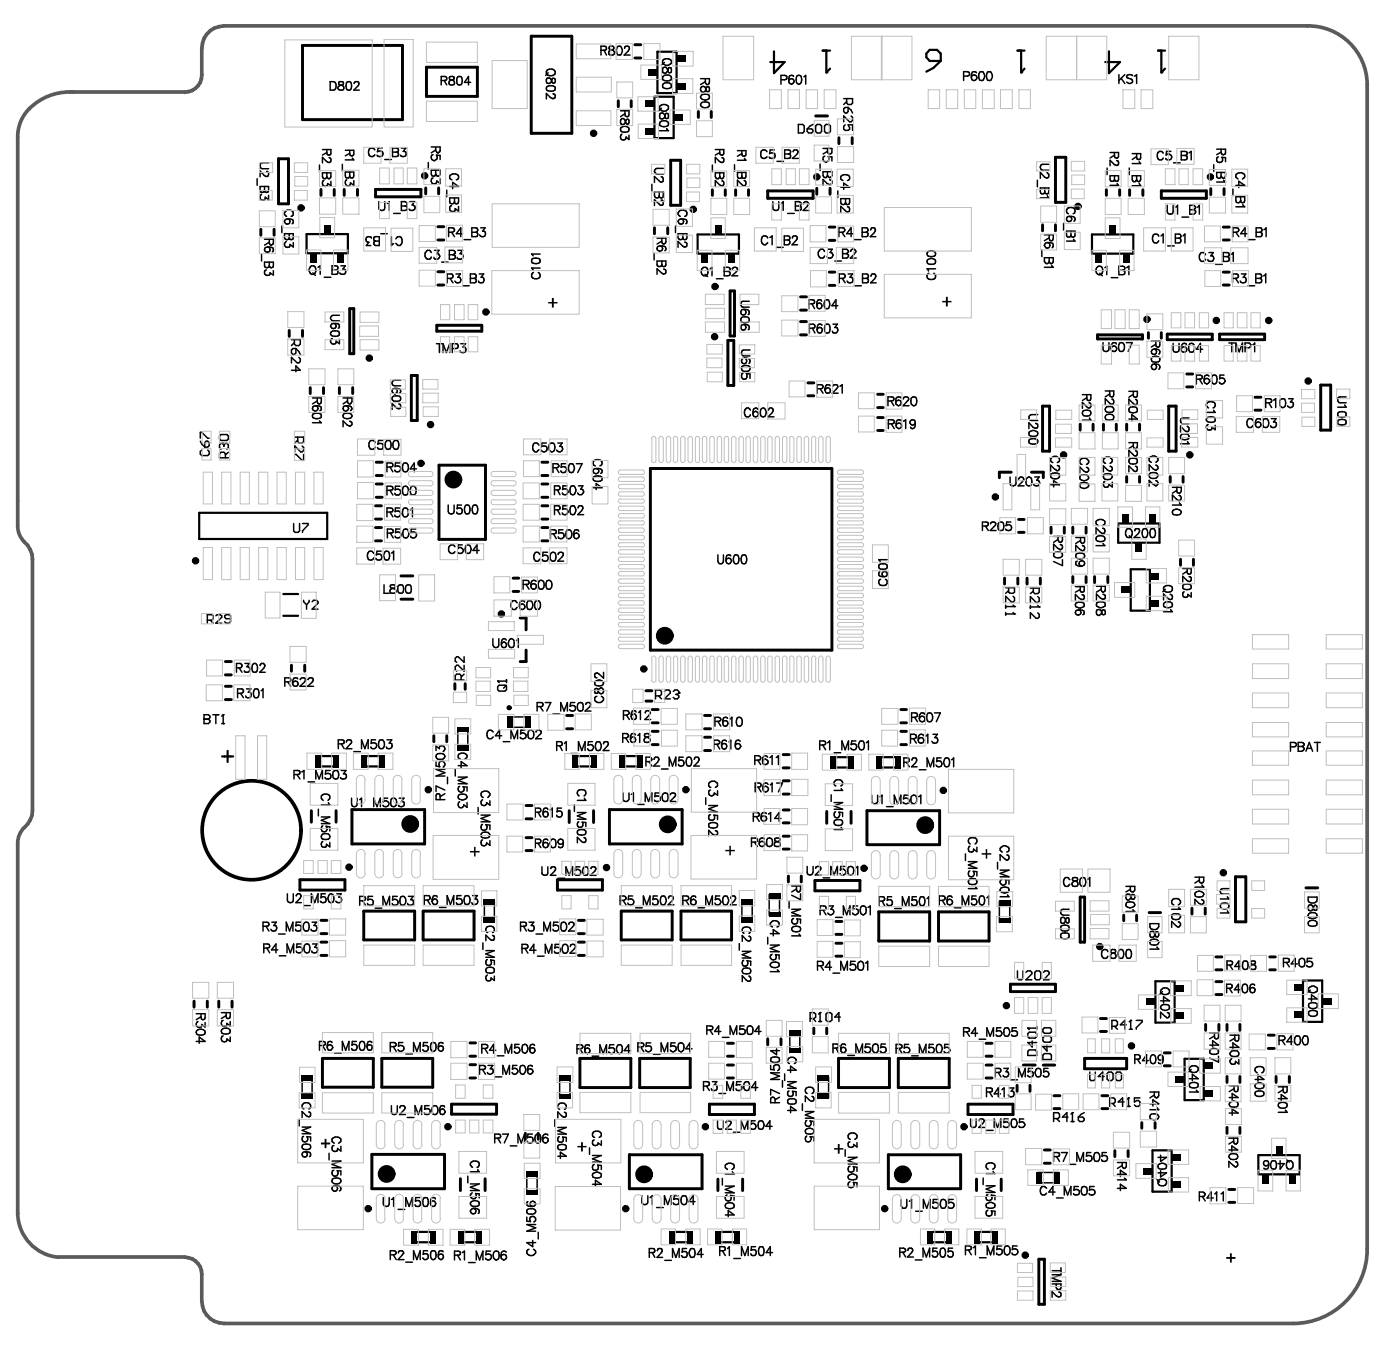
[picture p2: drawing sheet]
<svg xmlns="http://www.w3.org/2000/svg" width="160mm" height="154mm" viewBox="0 0 160 154" stroke-linecap="round" stroke-linejoin="round" font-family="sans-serif">
<path d="M3.3 12.4a4.5 4.5 0 0 0-1.3 3.2v44.4a2.53 2.53 0 0 0 .8 1.8M21.1 10.5h-13.1a6.5 6.5 0 0 0-4.7 1.9M156.1 9.6a6.7 6.7 0 0 0-6.9-6.6h-123.6a2.55 2.55 0 0 0-2.6 2.5v3.1a1.98 1.98 0 0 1-1.9 1.9M156.1 9.7v132.8M2.8 61.8a2.66 2.66 0 0 1 .9 2v28.7a2.66 2.66 0 0 1-.9 1.9M2.8 94.4a2.53 2.53 0 0 0-.8 1.8v42.3M2 138.5a5.1 5.1 0 0 0 4.7 5M156.1 142.5a8.5 8.5 0 0 1-8.5 8.5h-122a2.55 2.55 0 0 1-2.6-2.5v-3.1a1.98 1.98 0 0 0-1.9-2h-14.4" fill="none" stroke="#5a5a5a" stroke-width=".42"/>
<g fill="none" stroke="#000" stroke-width=".25">
<path d="M74.7 11h2.2v4.8h-2.2zM75 5.9h2.2v4.7h-2.2zM88.3 5.9v2.4l1.3-1.2h-1.7M93.9 5.8h.8M94.3 8.3h.1M94.3 5.8v2.5M94.7 7.8l-.4 .5M106.1 5.7h.9l.4 .4v.9h-1.3l-.4-.5v-.4zM107.4 7l-.9 .8-.8 .4M116.1 5.8h.8M116.6 8.3h.1M116.6 5.8v2.5"/>
<path d="M116.9 7.8l-.3 .5M126.6 5.9v2.4l1.2-1.2h-1.6M132.2 5.8h.8M132.6 8.3h.1M132.6 5.8v2.5M133 7.8l-.4 .5M35 26.7h4.7v2.2h-4.7zM79.6 26.8h4.7v2.1h-4.7zM124.6 26.8h4.8v2.1h-4.8zM22.7 58.5h14.7v3h-14.7zM127.6 59.7h4.8v2.2h-4.8zM32.3 70.3h1.7"/>
<path d="M32.3 67.8h1.7M129.1 65h2.2v4.7h-2.2zM25.4 86.3h1.2M26 85.7v1.3M36.6 87.5h1.4M36.6 86.3h1.4M41.9 87.5h1.4M41.9 86.3h1.4M66 87.5h1.4M66 86.3h1.4M71.3 87.5h1.4M71.3 86.3h1.4"/>
<path d="M95.4 87.6h1.4M95.4 86.4h1.4M100.7 87.6h1.4M100.7 86.4h1.4M131.9 112h2.2v4.7h-2.2zM148.7 111.9h2.2v4.7h-2.2zM131.6 131.3h2.1v4.7h-2.1zM135.2 120.8h2.2v4.7h-2.2zM143.6 131.8h4.8v2.2h-4.8zM47.6 141.8h1.5M47.6 140.6h1.5M52.9 141.8h1.5"/>
<path d="M52.9 140.6h1.5M77 141.8h1.5M77 140.6h1.5M82.3 141.8h1.5M82.3 140.6h1.5M106.5 141.8h1.5M106.5 140.6h1.5M111.8 141.8h1.5M111.8 140.6h1.5"/>
</g>
<g fill="none" stroke="#000" stroke-width=".34">
<path d="M31.8 18.1h1.1v5.2h-1.1zM34.5 5.2h11.4v8.5h-11.4zM48.7 7.7h5.8v3.3h-5.8zM60.6 4.1h4.7v11.1h-4.7zM70.6 11.5v.7M72.1 11.5v.7M72.5 6.6h.6M72.5 5.1h.6M76.6 18.3h1.1v5.1h-1.1zM79.7 12.7v.7M81.2 12.7v.7M93.1 13.2h1.4"/>
<path d="M95.8 15.7v.7M97.3 15.7v.7M120.5 18h1.2v5.1h-1.2zM29.8 26.2v.6M31.3 26.2v.6M33 37.7v.7M34.5 37.7v.7M36.6 21.6v.7M38.2 21.6v.7M39.3 21.6v.7M39.9 35.2h.5v5.2h-.5zM40.8 21.6v.7"/>
<path d="M42.9 21.6h5.1v.9h-5.1zM48.6 21.4v.7M49.9 37.1h5.1v.7h-5.1zM50 27.4h.7M50 32.5h.7M50 31h.7M50 25.9h.7M50.1 21.4v.7M74.7 26v.7M76.2 26v.7M81.3 21.7v.6M82.8 21.7v.6"/>
<path d="M83.1 38.8h.7v5.2h-.7zM83.3 33.2h.5v5.1h-.5zM84 21.7v.6M85.4 21.7v.6M87.6 21.8h5.2v.8h-5.2zM91.4 36.7h.7M91.4 38.2h.7M91.4 35.4h.7M91.4 33.9h.7M93.2 21.5v.7M94.7 31.1h.6M94.7 25.9h.6"/>
<path d="M94.7 27.4h.6M94.7 32.6h.6M94.7 21.5v.7M119 25.7v.6M120.5 25.7v.6M125.3 38.2h5.1v.5h-5.1zM126.3 21.7v.6M127.8 21.7v.6M128.9 21.7v.6M130.5 21.7v.6M131.1 38v.6M132.6 21.8h5.1v.8h-5.1z"/>
<path d="M132.6 38v.6M133.2 38.1h5.2v.7h-5.2zM138.2 21.5v.7M139.2 38.1h5.2v.7h-5.2zM139.6 31.1h.7M139.6 27.4h.7M139.6 32.5h.7M139.6 25.9h.7M139.7 21.5v.7M35.4 44.2v.7M36.9 44.2v.7M38.7 44.2v.7"/>
<path d="M40.3 44.2v.7M42.9 57.7h.6M42.9 59.2h.6M43 56.7h.6M43 55.2h.6M43 54.3h.6M43 52.7h.6M47 42.8h.6v5.2h-.6zM50.1 53.1h5.3v8.4h-5.3zM61.9 57.7h.6M61.9 59.2h.6M61.9 56.7h.6"/>
<path d="M61.9 55.2h.6M61.9 54.3h.6M61.9 52.7h.6M74.2 53.5h20.8v20.7h-20.8zM92.2 43.7h.7M92.2 45.2h.7M100.2 46.5h.6M100.2 47.6h.6M100.2 49.1h.6M100.2 45h.6M115.4 53.9h-1.3v.6M116.3 59.3h.6"/>
<path d="M117.7 53.9h1.4v.6M119 46.3h.8v5.2h-.8zM123.3 48.4v.7M124.8 48.4v.7M126 48.4v.7M127.4 48.4v.7M128.6 48.4v.7M128.6 54.4v.6M130.1 48.4v.7M130.1 54.4v.6M133.4 46.3h.8v5.2h-.8zM133.6 54.4v.6"/>
<path d="M135 54.4v.6M135.5 44.2h.6M135.5 42.7h.6M143.3 46.8h.6M143.3 45.3h.6M150.8 43.9h1.1v5.2h-1.1zM25.7 75.5h.7M25.7 78.3h.7M25.7 77h.7M25.7 79.8h.7M33.3 75.9v.7M34.8 75.9v.7"/>
<path d="M42.9 60.2h.6M42.9 61.7h.6M45.8 68.4h1.3M45.8 65.7h1.3M51.9 78v.7M53.1 78v.7M58.6 67.5h.6M58.6 66h.6M59.4 70.5h.7v1.4M60.1 74.2v1.3h-.7M61.9 60.2h.6M61.9 61.7h.6"/>
<path d="M73.7 78.8h.7M114.7 66v.6M116.2 66v.6M116.3 60.7h.6M117.2 66v.6M118.8 66v.6M120 60.2v.6M121.5 60.2v.6M122.5 60.2v.6M122.5 65.8v.7M124 60.2v.6M124 65.8v.7"/>
<path d="M124.9 65.8v.7M126.5 65.8v.7M134.8 63.8v.7M136.2 63.8v.7M35.5 92.5v1.3M38.4 92.5v1.3M40.2 92.4h8.3v3.9h-8.3zM49.5 84v.6M51 84v.6M60.1 97.1h.6M60.1 95.6h.6M60.1 91.9h.6"/>
<path d="M60.1 93.4h.6M64.7 81.6h.7M64.7 83.2h.7M65 92.5v1.4M67.8 92.5v1.4M69.6 92.4h8.3v3.9h-8.3zM73.7 80h.7M74.5 83.5h.6M74.5 85h.6M74.5 81h.6M74.5 82.5h.6M80.4 81.6h.7"/>
<path d="M80.4 83.2h.7M80.4 84.1h.7M80.4 85.6h.7M89.4 96.9h.7M89.4 95.4h.7M89.4 93.9h.7M89.4 92.4h.7M89.4 90.6h.7M89.4 87.6h.7M89.4 89.1h.7M89.4 86.1h.7M90 100v.6"/>
<path d="M91.5 100v.6M94.4 92.6v1.3M97.2 92.6v1.3M99 92.5h8.3v3.9h-8.3zM102.8 83.5h.7M102.8 85h.7M102.8 81h.7M102.8 82.5h.7M22.2 114.2v.7M23.7 114.2v.7M25 114.2v.7M26.5 114.2v.7"/>
<path d="M34.2 100.4h5.2v1.2h-5.2zM36.6 107.5h.7M36.6 109h.7M36.6 105h.7M36.6 106.5h.7M41.5 104h5.8v3.3h-5.8zM48.3 104h5.8v3.3h-5.8zM53.6 119h.7M63.6 100.4h5.2v1.2h-5.2zM66 107.5h.7M66 109h.7M66 105h.7"/>
<path d="M66 106.5h.7M70.9 104h5.8v3.3h-5.8zM77.7 104h5.8v3.3h-5.8zM83 119h.7M87.6 118.5v.7M89.1 118.5v.7M92.9 117.3v.7M93 100.5h5.2v1.2h-5.2zM94.4 117.3v.7M95.4 107.6h.7M95.4 109.1h.7M95.4 105.1h.7"/>
<path d="M95.4 106.6h.7M100.3 104.1h5.8v3.3h-5.8zM107.1 104.1h5.8v3.3h-5.8zM112.6 119h.6M115.3 112.3h5.2v.9h-5.2zM123.3 102.4h.5v5.1h-.5zM125.6 117.7h.7M125.6 116.2h.7M128.3 104.4v.7M129.7 104.4v.7M131.2 104.1h1.3M136.1 103.6v.7"/>
<path d="M137.6 103.6v.7M137.6 116.9v.7M138.8 112h.7M138.8 110.7h.7M138.8 109.2h.7M138.8 113.5h.7M139.1 116.9v.7M140.1 116.9v.7M141 100.1h1.2v5.1h-1.2zM141.5 116.9v.7M144.8 118.1h.7M144.8 119.6h.7"/>
<path d="M144.9 110.7h.7M144.9 109.2h.7M149.1 101.3h1.3M36.8 120.8h5.8v3.3h-5.8zM42.4 131.7h8.3v3.9h-8.3zM43.6 120.8h5.8v3.3h-5.8zM51.5 126h5.2v1.1h-5.2zM52.6 134.5v1.4M53.6 123h.7M53.6 120.5h.7M53.6 121.5h.7M55.4 134.5v1.4"/>
<path d="M60 129.3v.7M61.4 129.3v.7M66.2 120.8h5.8v3.3h-5.8zM71.8 131.8h8.3v3.8h-8.3zM73 120.8h5.8v3.3h-5.8zM81 126h5.1v1.2h-5.1zM81.9 134.6v1.3M83 121.5h.7M83 123h.7M83 120.5h.7M84.8 134.6v1.3M95.7 120.8h5.8v3.3h-5.8z"/>
<path d="M101.4 131.8h8.3v3.8h-8.3zM102.5 120.8h5.9v3.3h-5.9zM110.5 126h5.1v1.2h-5.1zM111.5 134.6v1.3M112.6 121.5h.6M112.6 123h.6M112.6 120.5h.6M114.3 134.6v1.3M116.1 123.9v.6M116.8 121.5h1.4M117.6 123.9v.6M119.1 121.5h1.3"/>
<path d="M119.2 131.2h.7M119.2 132.7h.7M120.3 126.5h.7M120.3 125h.7M123.8 120.8h4.8v1.2h-4.8zM125.8 126.5h.7M125.8 125h.7M127.3 131.3v.7M128.8 131.3v.7M130.3 128.1v.6M131.8 128.1v.6M132.9 121.6h.7"/>
<path d="M132.9 120.1h.7M140.1 122.8v.7M140.1 128.7v.6M140.3 135.7h.6M140.3 137.2h.6M141.5 122.8v.7M141.5 128.7v.6M145.7 122.8v.7M147.2 122.8v.7M118.6 143.7h.6v5.1h-.6z"/>
</g>
<g fill="none" stroke="#000" stroke-width=".17">
<path d="M30.4 19.6a.3 .3 0 0 1 .3 .3 .3 .3 0 0 1-.3 .2l-.7-.6v.7M30.7 18.6h-.8a.35 .35 0 0 0-.2 .3 .35 .35 0 0 0 .2 .4h.8M36.5 18.8v.8M36.8 17.1h1l-.1 .6h-.2l-.1-.1-.1-.5M36.8 19.7h1l-.1 .6-.2 .1-.2-.3-.2 .3h-.1l-.2-.3zM37.3 19.7v.4M37.3 17.4l-.5 .3M37.6 18l.2 .2v.2l-.2 .1-.3-.1-.5-.4v.6M37.7 9.3h.3a.51 .51 0 0 1 .4 .5 .51 .51 0 0 1-.4 .5h-.3zM38.7 9.4v.3l.4 .1a.29 .29 0 0 1 .1 .4 .38 .38 0 0 1-.6-.3l.1-.1a.42 .42 0 0 0 .5-.3v-.1a.37 .37 0 0 0-.5 0zM39.1 18.8v.7M39.4 19.6h1l-.1 .6-.1 .1h-.2l-.1-.2-.1 .2h-.3z"/>
<path d="M39.4 17.1h1l-.1 .6-.2 .1-.1-.1-.1-.6M39.6 9.4a.32 .32 0 0 1 .5 .1v.6a.3 .3 0 0 1-.3 .2 .3 .3 0 0 1-.3-.2v-.4zM39.9 19.6v.5M39.9 17.5l-.5 .3M40.2 18l.2 .2h-1M40.4 9.5l.2-.2h.2l.2 .2-.2 .3-.4 .5h.6M42.8 17.1a.41 .41 0 0 0-.6-.2 .41 .41 0 0 0-.1 .6 .37 .37 0 0 0 .3 .4 .37 .37 0 0 0 .4-.2M43.6 16.9h-.4l-.1 .4a.36 .36 0 0 1 .5 0 .36 .36 0 0 1 0 .5 .36 .36 0 0 1-.6-.1M43.9 18.2h.8M44.8 16.9l.6 .1v.3l-.2 .1 .3 .1-.1 .3-.6 .1zM44.8 17.4h.4M45.8 16.9h.5l-.3 .4a.3 .3 0 0 1 .4 .2 .3 .3 0 0 1-.3 .4l-.3-.1-.1-.1"/>
<path d="M48.9 18.5v.8M49.2 19.4h1v.4l-.1 .3h-.2l-.2-.3v.2a.25 .25 0 0 1-.3 .1 .25 .25 0 0 1-.2-.3zM49.2 16.8h1v.4l-.2 .2-.3-.2v-.4M49.4 17.7a.35 .35 0 0 0-.2 .4 .35 .35 0 0 0 .4 .2l.3-.3-.1-.3h.4v.5M49.7 19.4v.4M49.7 17.1l-.5 .3M50.4 9.2l.5-.1 .1-.1v-.2l-.6-.1v1M50.7 9.2l.3 .5M51.3 8.8v.1a.42 .42 0 0 0 .5 .3l.1 .2-.1 .3h-.3l-.3-.2a.45 .45 0 0 1 .6-.4v-.2a.37 .37 0 0 0-.5-.1zM52.3 8.8a.32 .32 0 0 1 .4 .1v.6a.3 .3 0 0 1-.3 .2 .3 .3 0 0 1-.2-.2l-.1-.4zM53.7 9.4h-.7l.5-.7v1M62.4 9l.1-.1a.43 .43 0 0 1 .4 .1 .43 .43 0 0 1 .1 .4h.3v-.4h-.3l-.1 .4a.28 .28 0 0 1-.3 .1 .28 .28 0 0 1-.2-.2z"/>
<path d="M62.4 9.9l.4-.1a.45 .45 0 0 1 .6 .4 .62 .62 0 0 1-1 0zM62.5 8a.51 .51 0 0 1 .6-.1 .51 .51 0 0 1 .2 .6l-.1 .1a.58 .58 0 0 1-.8-.3zM62.6 8.3l-.3 .3M63.1 10.7l.3 .2-.1 .3-.1 .1-.4-.2-.4-.4v.6M68.6 5.7h.5l.1-.1v-.2l-.6-.1v1M68.9 5.7l.3 .6M69.6 5.3l-.1 .2 .2 .1a.39 .39 0 0 1 .3 .2 .39 .39 0 0 1 .1 .4l-.4 .1a.3 .3 0 0 1-.2-.3 .3 .3 0 0 1 .1-.3l.4-.1 .1-.2-.2-.1zM70.5 5.3h.2a.52 .52 0 0 1 .3 .5 .52 .52 0 0 1-.3 .5 .55 .55 0 0 1-.3-.8zM70.8 12.6h1l-.1 .7h-.2l-.1-.1-.1-.6M70.9 14.6a.55 .55 0 0 1 .9 .2l-.2 .2h-.6a.34 .34 0 0 1-.1-.4zM71 13.5a.58 .58 0 0 1 .5 .6l.2 .1a.37 .37 0 0 0 .1-.5h-.3l-.1 .2a.29 .29 0 0 1-.2 .3 .29 .29 0 0 1-.3 0v-.1a.46 .46 0 0 1 .1-.6zM71 15.3a.35 .35 0 0 0-.1 .6 .35 .35 0 0 0 .6-.3l.3 .3v-.5"/>
<path d="M71.3 5.5l.2-.2h.3v.2l-.1 .3-.4 .5h.6M71.3 13l-.5 .3M75.3 13l.1-.1a.39 .39 0 0 1 .4 .1 .39 .39 0 0 1 .1 .4l.1 .1h.1a.31 .31 0 0 0 .2-.3 .31 .31 0 0 0-.2-.3l-.1 .1-.2 .4-.2 .2-.3-.1zM75.3 12.1a.64 .64 0 0 1 1 .1 .49 .49 0 0 1-.5 .5 .49 .49 0 0 1-.5-.6zM75.3 13.9a.62 .62 0 0 1 1 .2v.1a.55 .55 0 0 1-.8 .2 .32 .32 0 0 1-.2-.5zM75.5 12.3l-.3 .3M75.7 8.7a.62 .62 0 0 1 .9 .2 .55 .55 0 0 1-.8 .3 .32 .32 0 0 1-.1-.5zM75.7 9.6a.62 .62 0 0 1 .9 .1v.1a.55 .55 0 0 1-.8 .3 .32 .32 0 0 1-.1-.5zM75.7 7.7h.4l.2 .6h.2a.31 .31 0 0 0 .2-.3 .31 .31 0 0 0-.3-.3l-.4 .6h-.3l-.1-.4zM75.7 19.2h-.7l-.3 .3 .1 .2 .2 .2h.7M75.8 6.8a.5 .5 0 0 1 .6-.1 .5 .5 0 0 1 .2 .6 .53 .53 0 0 1-.6 .2 .53 .53 0 0 1-.4-.5zM75.8 7.1l-.3 .3"/>
<path d="M76.1 14.7l.2 .2h-1M80 9h1v.4l-.2 .3-.2-.2-.1-.5M80.1 10.9l.3-.2 .4 .1a.31 .31 0 0 1 .2 .3 .31 .31 0 0 1-.2 .2 .55 .55 0 0 1-.8-.3zM80.1 11.8l.3-.2 .4 .1a.31 .31 0 0 1 .2 .2 .31 .31 0 0 1-.2 .3 .55 .55 0 0 1-.8-.3zM80.1 9.9h.3l.2 .5 .3 .1a.37 .37 0 0 0 0-.6h-.2l-.1 .1a.43 .43 0 0 1-.4 .5 .37 .37 0 0 1-.1-.6zM80.5 9.3l-.5 .4M81.3 18.8v.8M81.7 19.7h.9v.6l-.2 .1-.2-.3-.2 .3h-.2l-.1-.3zM81.7 17.1h.9l-.1 .6h-.1l-.2-.1v-.5M82.2 19.7v.4M82.2 17.4l-.5 .3M82.4 18l.2 .2v.2l-.1 .1-.4-.1-.4-.4v.6"/>
<path d="M83.8 18.8v.8M84.2 17.2h.9v.6h-.2l-.2-.1v-.5M84.2 19.7h.9v.6l-.1 .1-.2-.1-.1-.2-.1 .2h-.3zM84.7 19.7v.4M84.7 17.5l-.5 .3M85 18.1l.1 .2h-.9M87.5 17.3a.41 .41 0 0 0-.5-.2 .41 .41 0 0 0-.2 .6 .37 .37 0 0 0 .3 .4 .37 .37 0 0 0 .4-.2M88.4 17.1h-.5l-.1 .4a.36 .36 0 0 1 .6 0 .36 .36 0 0 1-.1 .5 .36 .36 0 0 1-.5-.1M88.7 18.4h.7M89.1 9.1l.7-.1v-.3l-.7-.1v1M89.6 17.1l.6 .1v.3l-.2 .1 .2 .1v.3l-.6 .1zM89.6 17.6h.4"/>
<path d="M90.5 17.3l.1-.2h.3l.2 .3-.1 .2-.5 .5h.6M90.6 8.7l-.1-.1a.34 .34 0 0 0-.4 .2l-.1 .5M91 8.6a.32 .32 0 0 1 .5 .2v.2a.45 .45 0 0 1-.4 .6 .72 .72 0 0 1-.1-1zM91.1 14.2h.5l.2 .2v.6l-.2 .2h-.5zM91.8 8.8l.2-.2v1M92.1 14.7h.5l.2 .2v.1l-.2 .2h-.3l-.2-.2zM92.8 14.2l-.3 .2-.4 .3M93.3 14.2h.3l.2 .2v.6l-.2 .2h-.3l-.2-.2v-.6zM93.6 18.7v.8M93.9 19.6h1.1l-.1 .5-.2 .2-.2-.3-.2 .3h-.1l-.3-.3zM93.9 16.9h1.1l-.1 .6-.2 .1-.2-.1v-.1v-.5M94.2 17.8a.35 .35 0 0 0-.2 .4 .35 .35 0 0 0 .3 .3l.3-.2v-.3l-.1-.1h.5v.5"/>
<path d="M94.3 14.2h.3l.2 .2v.6l-.2 .2h-.3l-.2-.2v-.6zM94.5 19.6v.4M94.5 17.3l-.6 .3M96.3 12.4l.2-.1h.3v.4l-.2 .2h-.1l-.2-.2zM96.3 11.3h1v.5l-.1 .1h-.4l-.2-.1v-.5M96.5 14.2l-.2 .2v.3l.2 .2h.3l.2-.2-.2-.5h.5v.7M96.6 11.6l-.3 .3M96.8 12.3l.4 .3 .1 .3M97.2 13.2l.1 .2v.3l-.1 .2h-.2l-.7-.7v.7M110 8.7l.5-.1a.25 .25 0 0 0 .2-.2 .25 .25 0 0 0-.3-.2h-.4v1M111.5 8.3l-.1-.1a.32 .32 0 0 0-.5 .2v.5M111.8 8.2h.2a.52 .52 0 0 1 .4 .5 .52 .52 0 0 1-.4 .5 .55 .55 0 0 1-.2-.8z"/>
<path d="M112.7 8.2h.2a.52 .52 0 0 1 .4 .5 .52 .52 0 0 1-.4 .5 .55 .55 0 0 1-.3-.8zM119.5 19.7a.3 .3 0 0 1 .2 .3 .3 .3 0 0 1-.2 .3l-.3-.1-.4-.5v.7M119.7 18.8h-.7a.35 .35 0 0 0-.2 .3 .35 .35 0 0 0 .2 .3h.7M126.4 19.2v.7M126.7 17.4h1l-.1 .6h-.2h-.1l-.1-.6M127.2 17.7l-.5 .3M127.5 18.3l.2 .2v.2l-.2 .2-.3-.1-.5-.5v.6M127.7 8.5v1M128 8.9l.4 .6M128.4 8.5l-.7 .7M128.9 19.2v.7M129.2 17.5h1v.5l-.1 .2h-.1l-.2-.1-.1-.6"/>
<path d="M129.3 8.6h-.1a.4 .4 0 0 0-.6 .2l.6 .3 .1 .1v.2l-.3 .1h-.1l-.3-.1M129.5 8.7l.2-.2v1M129.7 17.9l-.5 .3M130 18.5l.2 .2h-1M132.8 17.5l-.1-.1a.39 .39 0 0 0-.5 0 .39 .39 0 0 0-.1 .5l.1 .2 .2 .1h.2l.2-.2M133.7 17.3h-.5l-.1 .4 .3-.1 .3 .1a.36 .36 0 0 1-.1 .5 .36 .36 0 0 1-.5-.1M134 18.6h.7M134.8 17.3l.7 .1v.3h-.2l.2 .2-.1 .3h-.6zM134.8 17.7h.5M135.7 17.4l.3-.1v.9M138.5 18.8v.8M138.9 17h1v.6l-.2 .1-.2-.1-.1-.2v-.4"/>
<path d="M138.9 19.7h1v.5l-.3 .2-.2-.3-.2 .3h-.1l-.2-.3zM139.1 17.9a.34 .34 0 0 0-.1 .5 .34 .34 0 0 0 .5 .1 .34 .34 0 0 0 0-.5h.4v.5M139.4 19.7v.4M139.4 17.4l-.5 .3M29.4 20.4v.8M29.7 21.3h1l-.1 .6-.2 .1-.2-.3a.26 .26 0 0 1-.3 .3 .26 .26 0 0 1-.2-.3zM29.9 22.2a.35 .35 0 0 0-.2 .5 .35 .35 0 0 0 .6 0v-.2l.4 .3v-.5M29.9 29v.8M30.2 29.9h1v.6h-.3l-.2-.2-.2 .2h-.3zM30.2 21.3v.4M30.2 27.3h1v.4l-.2 .3-.2-.2-.1-.5M30.4 30.8a.32 .32 0 0 0-.1 .6 .32 .32 0 0 0 .5-.3l.4 .3v-.5"/>
<path d="M30.5 28.2a.49 .49 0 0 1 .7 .4l-.1 .1M30.7 29.9v.4M30.7 27.6l-.5 .4M32.2 25.8v.7M32.5 26.7h1v.4l-.1 .2h-.2l-.2-.2a.28 .28 0 0 1-.3 .3 .28 .28 0 0 1-.2-.3zM32.7 27.6a.35 .35 0 0 0-.2 .5 .35 .35 0 0 0 .6 0v-.2l.4 .3v-.5M32.7 24.7a.37 .37 0 0 1-.2-.4 .37 .37 0 0 1 .3-.3l.6 .1a.36 .36 0 0 1 .1 .3 .36 .36 0 0 1-.3 .3M32.8 25a.45 .45 0 0 1 .7 .4l-.1 .1M33 26.7v.4M33.3 38.8h1v.5l-.2 .1h-.3l-.2-.1v-.5M33.4 39.8h.4v.5l-.2 .1h-.2l-.1-.1v-.4zM33.6 39.1l-.3 .3"/>
<path d="M33.8 39.8l.3 .3 .2 .3M35.5 30.4a.49 .49 0 0 1 .6 .3 .49 .49 0 0 1-.3 .6h-.2a.54 .54 0 0 1-.1-.9zM35.7 31.1l.3 .3M36.3 30.5l.3-.2v1M37 20.6a.33 .33 0 0 0-.1 .5 .33 .33 0 0 0 .5 0v-.2l.4 .3v-.5M37 31.6h.8M37.8 37.9l.4-.2 .4 .1a.3 .3 0 0 1 .1 .3 .3 .3 0 0 1-.1 .2l-.3 .1a.45 .45 0 0 1-.6-.4zM37.9 30.3l.6 .1v.3l-.2 .1 .3 .2-.1 .3h-.6zM37.9 30.8h.4M37.9 38.6a.32 .32 0 0 0-.2 .4 .32 .32 0 0 0 .4 .3 .32 .32 0 0 0 .3-.4l.3 .3v-.5M38.1 36.9a.45 .45 0 0 1 .6 .4l-.1 .2M38.7 36h-.8a.31 .31 0 0 0-.2 .4 .31 .31 0 0 0 .3 .2h.7"/>
<path d="M38.9 30.3h.5l-.3 .4a.3 .3 0 0 1 .4 .3 .3 .3 0 0 1-.3 .3h-.3l-.1-.2M39.6 20.5a.33 .33 0 0 0-.1 .5 .33 .33 0 0 0 .5 0v-.1l.4 .3v-.6M42.4 27.2a.33 .33 0 0 0-.6-.1 .33 .33 0 0 0 .3 .5l-.3 .4h.5M42.7 27.1l.6-.1v1h-.4l-.2-.1v-.2l.2-.2-.2-.2zM42.9 27.5h.4M43.2 23v.7a.34 .34 0 0 0 .4 .3 .34 .34 0 0 0 .3-.3v-.7M43.5 26.7h.7M44.2 23.2l.2-.2v1M44.7 27v1l.2-.2M44.9 24.4h.8M45.2 27.3a.36 .36 0 0 1 .3-.3 .36 .36 0 0 1 .3 .1 .54 .54 0 0 1-.4 .9l-.2-.2M45.8 23h.4l.2 .1v.3l-.2 .1 .3 .2-.1 .2-.6 .1z"/>
<path d="M45.8 23.5h.4M46.8 23h.5l-.3 .4a.35 .35 0 0 1 .3 .5 .35 .35 0 0 1-.6-.1M49.2 28.8l-.1-.2a.48 .48 0 0 0-.6 .5 .48 .48 0 0 0 .6 .4l.1-.2M49.4 20.3a.34 .34 0 0 0-.2 .4 .34 .34 0 0 0 .3 .3 .34 .34 0 0 0 .4-.4l.3 .3v-.5M49.6 28.6h.5l-.2 .3a.32 .32 0 0 1 .3 .3 .32 .32 0 0 1-.2 .3l-.3 .1-.2-.2M49.8 39.2h.7M50.2 39.2v1M50.4 29.9h.8M51 21.7v.8M51 31.8h.5l.1-.1 .1-.1-.1-.3h-.6v1M51.2 26.5l.6-.1 .1-.1-.1-.3h-.6v1M51.3 28.6h.5l.2 .2-.1 .1-.2 .2h.1a.25 .25 0 0 1 .2 .3 .25 .25 0 0 1-.3 .2h-.4z"/>
<path d="M51.3 29.1h.4M51.3 22.6h1v.6l-.3 .1-.1-.3-.1 .2-.1 .1-.3-.1zM51.3 21.3h1l-.6-.5v.7M51.4 31.8l.3 .5M51.5 23.5a.34 .34 0 0 0-.1 .5 .34 .34 0 0 0 .6-.1v-.1l.3 .3v-.5M51.5 26.5l.4 .5M51.6 20.5l-.2-.1a.5 .5 0 0 1 .2-.6 .5 .5 0 0 1 .6 .1l.1 .2v.2l-.2 .2M51.6 39.8l.6-.1 .1-.1-.1-.3-.6-.1v1M51.9 22.6v.4M52 31.3h.6l-.3 .3a.34 .34 0 0 1 .3 .4 .34 .34 0 0 1-.3 .3 .34 .34 0 0 1-.4-.2M52.3 28.6h.5l-.3 .3a.34 .34 0 0 1 .3 .4 .34 .34 0 0 1-.2 .3 .34 .34 0 0 1-.4-.2M52.6 39.2h.5l-.3 .4a.34 .34 0 0 1 .4 .3 .34 .34 0 0 1-.3 .4 .34 .34 0 0 1-.4-.3"/>
<path d="M52.8 26.7h-.7l.5-.7v1M52.8 32.6h.8M53 27.3h.7M53.7 31.3h.6l.1 .3-.2 .2 .2 .1a.25 .25 0 0 1-.2 .4h-.5zM53.7 31.8h.5M53.9 26h.5l.1 .3-.2 .2 .2 .2a.25 .25 0 0 1-.2 .3h-.4zM53.9 26.5h.4M54.7 31.3h.5l-.3 .3a.33 .33 0 0 1 .4 .3 .33 .33 0 0 1-.3 .4 .33 .33 0 0 1-.4-.2M54.9 26h.5l-.3 .4a.34 .34 0 0 1 .3 .3 .34 .34 0 0 1-.3 .4 .34 .34 0 0 1-.4-.3M60.7 29.6l.4-.1h.4a.3 .3 0 0 1 .2 .3 .3 .3 0 0 1-.2 .2h-.6a.32 .32 0 0 1-.2-.4zM60.9 31.1a.41 .41 0 0 0-.2 .5 .41 .41 0 0 0 .6 .2 .38 .38 0 0 0 .3-.3 .38 .38 0 0 0-.2-.4M61.7 30.6h-1l.2 .2"/>
<path d="M61.7 29h-1l.2 .2M74.4 21v.8M74.7 28.9v.8M74.7 21.9h1v.6l-.3 .1-.1-.3-.1 .2h-.4l-.1-.2zM75 27.2h1v.4l-.2 .2-.2-.1-.1-.5M75 29.8h1v.5l-.3 .1-.2-.2-.2 .2-.3-.1zM75.3 21.9v.4M75.3 28.1a.49 .49 0 0 1 .7 .3l-.1 .2M75.5 20.2a.33 .33 0 0 1 0 .6l-.2-.1-.6-.6v.7M75.5 22.8a.33 .33 0 0 1 0 .6h-.2l-.6-.6v.7M75.5 29.8v.4M75.5 27.5l-.5 .3"/>
<path d="M75.8 30.7l.2 .2-.1 .3h-.3l-.6-.5v.6M77.1 25.8v.7M77.4 26.7h1v.6h-.3l-.2-.2-.2 .2h-.2l-.1-.2zM77.7 24.7a.37 .37 0 0 1-.3-.4 .37 .37 0 0 1 .4-.3l.5 .1a.36 .36 0 0 1 .1 .3 .36 .36 0 0 1-.2 .3M77.7 25a.49 .49 0 0 1 .7 .4l-.1 .1M77.9 26.7v.4M78.2 27.6l.2 .1v.3l-.1 .1-.2 .1-.7-.6v.6M80.3 30.5a.49 .49 0 0 1 .6 .4 .49 .49 0 0 1-.3 .6 .5 .5 0 0 1-.6-.4 .5 .5 0 0 1 .3-.6zM80.5 31.3l.3 .3M81.1 30.7l.2-.2v1M81.8 31.8h.7M82.4 20.6l.2 .2v.2l-.1 .2-.4-.1-.4-.5v.7"/>
<path d="M82.7 30.5l.6 .1v.3l-.2 .1 .2 .1v.3l-.6 .1zM82.7 31h.4M83.6 30.7a.3 .3 0 0 1 .3-.2 .3 .3 0 0 1 .3 .3l-.1 .2-.6 .5h.7M84.7 36.2a.64 .64 0 0 1 .8 .2v.3l-.1 .1h-.7a.34 .34 0 0 1 0-.6zM84.9 35.3h.5a.33 .33 0 0 1 0 .6M84.9 37l.5 .1a.33 .33 0 0 1 0 .5M84.9 20.6a.29 .29 0 0 1 .2 .4 .29 .29 0 0 1-.3 .2l-.6-.6v.6M85.5 34.4h-.7a.35 .35 0 0 0-.2 .3 .35 .35 0 0 0 .2 .4h.7M85.6 39.9h-.7a.35 .35 0 0 0-.3 .4 .35 .35 0 0 0 .3 .3h.7M87.6 27.2a.36 .36 0 0 0-.2-.3 .36 .36 0 0 0-.4 .1 .54 .54 0 0 0 .4 .9l.2-.2M87.9 27.1l.2-.2v1M88.2 23v.7a.34 .34 0 0 0 .4 .3 .34 .34 0 0 0 .3-.3v-.7"/>
<path d="M88.6 28.2h.8M89.2 23.2l.2-.2v1M89.5 26.9l.6 .1 .1 .2-.3 .2a.28 .28 0 0 1 .3 .3 .28 .28 0 0 1-.3 .2h-.4zM89.5 27.4h.4M89.9 24.4h.8M90.5 27.2l.1-.3 .4 .1v.3l-.6 .6h.6M90.8 23h.4l.2 .1v.3l-.2 .1 .2 .1v.3l-.6 .1zM90.8 23.5h.4M91.7 23.3l.2-.3h.2l.2 .2-.2 .4-.4 .4h.6M92.3 34.7l.6-.1 .1-.1-.1-.2-.6-.1v1M92.4 37.5l.5-.1 .1-.1v-.2l-.6-.1v1M92.7 34.7l.3 .5"/>
<path d="M92.7 37.5l.3 .5M93.8 34.4a.27 .27 0 0 0-.4-.1l-.2 .6M93.8 37.1a.3 .3 0 0 0-.4-.1l-.1 .7M94.1 28.7l-.1-.2a.48 .48 0 0 0-.6 .4 .48 .48 0 0 0 .6 .5l.1-.2M94.2 34.3l.3-.1a.62 .62 0 0 1 0 1h-.2a.7 .7 0 0 1-.1-.9zM94.2 37h.3a.62 .62 0 0 1 0 1h-.1a.7 .7 0 0 1-.2-1zM94.5 28.4h.5l-.3 .4a.32 .32 0 0 1 .4 .3 .32 .32 0 0 1-.2 .3l-.3 .1-.2-.3M94.7 20.5l.3 .2-.1 .3-.2 .1-.3-.2-.5-.4v.7M95.1 37h.5l-.3 .4a.32 .32 0 0 1 .3 .3 .32 .32 0 0 1-.2 .3 .32 .32 0 0 1-.4-.2M95.3 29.8h.8M95.6 21.8v.7M95.6 34.9h-.6l.4-.7v1"/>
<path d="M95.8 26.5h.4l.1-.1 .1-.1-.1-.3h-.5v1M95.8 31.8h.5l.1-.1 .1-.1-.1-.3h-.6v1M96 22.7h1l-.1 .6h-.2l-.2-.2v.2h-.2h-.3zM96 21.4h1l-.7-.5v.7M96.1 26.5l.3 .5M96.1 31.8l.4 .5M96.2 28.4h.4l.3 .3-.3 .2 .3 .2-.2 .3-.5 .1zM96.2 28.9h.4M96.2 20.6l-.2-.1a.5 .5 0 0 1 .3-.6 .5 .5 0 0 1 .6 .1l.1 .2v.2l-.3 .2M96.5 22.7v.4M96.7 23.6h.1a.31 .31 0 0 1 .2 .3 .31 .31 0 0 1-.2 .3l-.2-.1-.6-.5v.6M96.8 31.3h.5l-.3 .3a.34 .34 0 0 1 .4 .4 .34 .34 0 0 1-.3 .3 .34 .34 0 0 1-.4-.2"/>
<path d="M97.1 28.7l.1-.2 .1-.1 .3 .1 .1 .2-.2 .3-.4 .5h.6M97.4 26.7h-.8l.6-.7v1M97.5 27.3h.8M97.6 32.6h.7M98.4 26h.6l.1 .3-.2 .2 .2 .2a.25 .25 0 0 1-.2 .3h-.5zM98.4 26.5h.5M98.5 31.3h.5l.1 .3-.2 .2 .2 .1a.25 .25 0 0 1-.2 .4h-.4zM98.5 31.8h.4M99.4 26.2l.2-.2h.2l.1 .2-.1 .3-.5 .5h.7M99.4 31.5l.2-.2h.3l.1 .2-.2 .3-.4 .5h.6M105.9 28.8a.55 .55 0 0 1 .9 .2l-.2 .2h-.6a.34 .34 0 0 1-.1-.4zM105.9 29.7a.55 .55 0 0 1 .9 .2l-.2 .2h-.6a.34 .34 0 0 1-.1-.4z"/>
<path d="M106 31.2a.41 .41 0 0 0-.1 .5 .41 .41 0 0 0 .5 .2 .38 .38 0 0 0 .4-.3 .38 .38 0 0 0-.2-.4M106.8 30.7h-1l.2 .2M118.4 20.6v.7M118.8 21.4h.9v.6l-.1 .1h-.3v-.2l-.1 .2h-.4zM118.9 28.5v.8M119.2 26.8h1l-.1 .6h-.3v-.6M119.2 29.4h1v.6l-.3 .1-.1-.3-.1 .2-.3 .1-.2-.3zM119.3 21.4v.5M119.4 27.7a.31 .31 0 0 1 .4 .3 .31 .31 0 0 1-.4 .3l-.2-.3zM119.6 22.3l.1 .3h-.9M119.6 27.7a.45 .45 0 0 1 .6 .4l-.1 .2M119.8 29.4v.4"/>
<path d="M119.8 27.1l-.6 .4M120.1 30.3l.1 .2h-1M121.4 25.5v.7M121.7 26.4h1v.6h-.3l-.2-.2a.26 .26 0 0 1-.2 .3 .26 .26 0 0 1-.3-.3zM122 24.4a.41 .41 0 0 1-.2-.6 .41 .41 0 0 1 .5-.1 .38 .38 0 0 1 .4 .3 .38 .38 0 0 1-.2 .4M122 24.7a.45 .45 0 0 1 .7 .4l-.1 .1M122.2 26.4v.4M122.5 27.3l.2 .2h-1M125.3 30.4a.48 .48 0 0 1 .6 .4 .48 .48 0 0 1-.3 .5h-.2a.54 .54 0 0 1-.1-.9zM125.5 31.2l.3 .3M125.9 39.1l.1 .9 .2 .1a.34 .34 0 0 0 .4-.3v-.7M126.1 30.5l.2-.1v.9"/>
<path d="M126.7 20.1h1l-.1 .5-.2 .1-.2-.2-.2 .2-.2-.1zM126.8 31.7h.8M127.2 20.1v.4M127.4 39.3a.29 .29 0 0 0-.4-.2l-.1 .2-.1 .5M127.5 20.9l.2 .3h-1M127.7 30.4l.7 .1v.3h-.3l.3 .2-.1 .3h-.6zM127.7 30.8h.4M127.8 39.1a.41 .41 0 0 1 .5 .1 .41 .41 0 0 1 .1 .5l-.1 .2a.35 .35 0 0 1-.5 .2l-.1-.4zM128.6 39.1h.6l-.4 1M128.6 30.5l.3-.1v.9M129.2 20.1h1v.5l-.2 .1-.3-.2-.1 .2h-.2l-.2-.2zM129.7 20.1v.4"/>
<path d="M130 20.9l.2 .3h-1M131.4 38.9h1l-.1 .7h-.2l-.1-.1-.1-.6M131.8 39.8a.48 .48 0 0 1 .6 .4l-.1 .2M131.9 39.3l-.5 .3M132.3 27a.36 .36 0 0 0-.3-.3 .36 .36 0 0 0-.4 .1 .5 .5 0 0 0-.1 .6 .5 .5 0 0 0 .6 .3l.2-.2M132.5 26.9l.3-.2v1M133.2 23.4v.7a.34 .34 0 0 0 .4 .3 .34 .34 0 0 0 .3-.3v-.7M133.3 28.1h.7M133.9 39.2l.1 .9 .2 .1a.34 .34 0 0 0 .4-.3v-.7M134.2 27.2h.4M134.2 26.7l.6 .1v.2l-.2 .2 .2 .2-.1 .3h-.5zM134.2 23.6l.2-.2v1"/>
<path d="M134.9 24.8h.8M135 26.9l.3-.2v1M135.4 39.3a.29 .29 0 0 0-.4-.1l-.1 .2-.1 .5M135.8 23.4h.4l.3 .2-.3 .3 .3 .2-.1 .3h-.6zM135.8 23.9h.4M135.8 39.2a.41 .41 0 0 1 .5 .1 .41 .41 0 0 1 .1 .5l-.1 .2a.35 .35 0 0 1-.5 .2l-.1-.4zM136.7 23.6l.2-.2v1M137.3 39.9h-.7l.4-.7v1M137.6 29.1a.37 .37 0 0 0-.4-.3 .37 .37 0 0 0-.3 .4v.3a.37 .37 0 0 0 .3 .3 .37 .37 0 0 0 .4-.2M138 28.8h.5l-.3 .4a.35 .35 0 0 1 .3 .5 .35 .35 0 0 1-.6 0v-.1M138.8 30.2h.7M139.6 28.8l.7 .1v.3l-.2 .1 .2 .2-.1 .3h-.6z"/>
<path d="M139.6 29.3h.5M139.7 20.6l.2 .2h-1M140.3 39.1h.6M140.5 29l.3-.2v1M140.6 39.1v1.1M140.7 31.8l.6-.1 .1-.1-.1-.3h-.6v1M140.7 26.5l.6-.1 .1-.1-.1-.3h-.6v1M140.7 21.6v.7M141 31.8l.4 .5M141.1 21.2h1l-.7-.5v.7M141.1 22.5h1l-.1 .5-.2 .1-.2-.2-.2 .2h-.2zM141.1 26.5l.3 .5"/>
<path d="M141.3 20.4a.38 .38 0 0 1-.2-.5 .64 .64 0 0 1 1 .1 .39 .39 0 0 1-.3 .4M141.6 22.5v.4M141.7 31.3h.5l-.3 .3a.34 .34 0 0 1 .4 .4 .34 .34 0 0 1-.3 .3 .34 .34 0 0 1-.4-.2M141.9 23.3l.2 .3h-1M142.1 39.7l.6-.1a.27 .27 0 0 0 .1-.3 .27 .27 0 0 0-.3-.2h-.4v1.1M142.3 26.7h-.7l.5-.7v1M142.5 32.6h.7M142.5 27.3h.8M143 39.3l.2-.2v1.1M143.3 31.3h.6l.1 .3-.2 .2 .2 .1a.25 .25 0 0 1-.2 .4h-.5zM143.3 31.8h.5M143.4 26h.6l.1 .3-.2 .2 .2 .2a.25 .25 0 0 1-.2 .3h-.5z"/>
<path d="M143.4 26.5h.5M144.2 31.5l.3-.2v1M144.3 26.2l.2-.2v1M22.9 50v-.7h.1l.7 .7h.2M22.9 50.3l.1 .4 .4 .3M23 51.4l-.1 .1v.3l.1 .2h.7l.2-.2v-.3l-.2-.1M23.5 50.3h.2l.2 .2v.3l-.2 .2h-.3v-.5zM25.2 49.6h.7l.2 .2v.3l-.2 .2h-.7l-.1-.2v-.3zM25.4 50.6h.1M25.4 50.6h-.2l-.1 .2v.3l.1 .2M25.4 50.6l.2 .2M25.6 50.8l.1-.2h.2l.2 .2v.3l-.2 .2"/>
<path d="M25.6 50.8v.1M25.7 52.2v-.4l-.1-.2h-.4l-.1 .2v.4h1M26.1 51.6l-.4 .3M33.3 42.3h1l-.5-.5v.6M33.5 59.7v.9l.2 .1h.3l.2-.1v-.9M33.6 49.9h1.1v.5l-.2 .2h-.3l-.2-.2v-.5M33.6 51.9h.2l.7 .6h.2v-.6M34 50.2l-.4 .4M34.1 40.8l.2 .2v.2l-.2 .2h-.2l-.6-.6v.6M34.5 50.9l.2 .2v.3l-.2 .2h-.2l-.7-.7v.7M34.5 59.7h.7v.2l-.7 .7v.1M35.7 45.4h1l-.1 .6h-.3l-.1-.6"/>
<path d="M35.7 46.4a.32 .32 0 0 1 .4-.1 .32 .32 0 0 1 .2 .5l-.3 .1-.3-.1zM35.7 47.3l.4-.2a.45 .45 0 0 1 .6 .4 .62 .62 0 0 1-1 0zM36 46.3a.49 .49 0 0 1 .7 .4l-.2 .1M36.2 45.8l-.5 .3M36.5 48l.2 .2h-1M39.2 45.4h1v.4l-.2 .2-.1 .1-.2-.1v-.6M39.2 47.3l.4-.2a.45 .45 0 0 1 .6 .4 .63 .63 0 0 1-1 0zM39.5 46.3a.49 .49 0 0 1 .7 .4l-.2 .1M39.7 45.8l-.5 .3M39.9 48.1l.3 .1v.2l-.2 .2-.4-.1-.4-.5v.7M42.8 50.5a.36 .36 0 0 0-.2-.2 .36 .36 0 0 0-.4 .1 .5 .5 0 0 0-.1 .6 .5 .5 0 0 0 .6 .2l.1-.2M43.7 50.3h-.5l-.1 .4a.36 .36 0 0 1 .6 0 .36 .36 0 0 1-.1 .5 .36 .36 0 0 1-.5-.1"/>
<path d="M44.1 50.3a.32 .32 0 0 1 .5 .2v.2a.45 .45 0 0 1-.3 .6 .62 .62 0 0 1-.2-1zM44.2 53.3h.6v-.2v-.2l-.6-.1v1M44.2 55.9h.6v-.1v-.2l-.6-.1v1M44.2 58.4h.6v-.1v-.2l-.6-.1v1M44.5 58.4l.3 .6M44.5 55.9l.3 .6M44.5 53.3l.3 .5M44.8 45.3l.4-.1h.4a.3 .3 0 0 1 .1 .3 .3 .3 0 0 1-.1 .3h-.7a.32 .32 0 0 1-.1-.5zM45 50.3a.32 .32 0 0 1 .5 .2v.2a.45 .45 0 0 1-.4 .6 .62 .62 0 0 1-.1-1zM45.1 44.3l.5 .1a.29 .29 0 0 1 0 .5M45.5 46.1l.2 .2v.2l-.1 .1-.4-.1-.4-.5v.7M45.6 58h-.5v.4a.36 .36 0 0 1 .5 0 .36 .36 0 0 1 0 .5 .36 .36 0 0 1-.5-.1"/>
<path d="M45.6 52.8h-.5v.5a.36 .36 0 0 1 .5-.1 .36 .36 0 0 1 0 .6 .36 .36 0 0 1-.5-.2M45.6 55.5h-.5v.4a.36 .36 0 0 1 .5 0 .36 .36 0 0 1 0 .5 .36 .36 0 0 1-.5-.1M45.7 43.4h-.6a.32 .32 0 0 0-.3 .3 .32 .32 0 0 0 .3 .3h.6M46.1 58a.41 .41 0 0 1 .4 .1 .41 .41 0 0 1 .1 .5v.2a.35 .35 0 0 1-.5 .1l-.2-.3zM46.1 52.9a.41 .41 0 0 1 .4 0 .41 .41 0 0 1 .1 .5v.2a.35 .35 0 0 1-.5 .2l-.2-.4zM46.1 55.5a.41 .41 0 0 1 .4 .1 .41 .41 0 0 1 .1 .5v.2a.35 .35 0 0 1-.5 .2l-.2-.4zM46.8 58.2l.3-.2v1M47 55.5a.41 .41 0 0 1 .4 .1 .41 .41 0 0 1 .1 .5v.2a.35 .35 0 0 1-.5 .2l-.2-.4zM47.5 53.5h-.7l.5-.7v1M50.6 40.2v-1l.4 1 .3-1v1M51.2 57.6v.7a.34 .34 0 0 0 .3 .3 .34 .34 0 0 0 .3-.3v-.7M52.7 57.6h-.5v.5a.34 .34 0 0 1 .5-.1 .34 .34 0 0 1-.1 .6 .34 .34 0 0 1-.5-.2"/>
<path d="M53.1 57.7l.3-.1a.62 .62 0 0 1 0 1h-.1a.7 .7 0 0 1-.2-.9zM54 57.7l.3-.1a.62 .62 0 0 1 0 1h-.1a.7 .7 0 0 1-.2-.9zM61.5 50.8a.36 .36 0 0 0-.3-.3 .36 .36 0 0 0-.3 .2 .54 .54 0 0 0 .4 .9l.2-.3M62.4 50.6h-.5l-.1 .4a.36 .36 0 0 1 .6 0 .36 .36 0 0 1-.1 .5 .36 .36 0 0 1-.5-.1M62.8 50.6a.34 .34 0 0 1 .5 .1v.3a.45 .45 0 0 1-.3 .6 .63 .63 0 0 1-.2-1zM63.1 53.4l.6-.1 .1-.2-.3-.2h-.4v1M63.3 55.9h.5l.1-.2v-.2l-.6-.1v1.1M63.3 58.2l.5-.1 .1-.1v-.2l-.6-.1v1M63.5 53.4l.3 .5M63.6 58.2l.3 .5M63.6 55.9l.3 .6M63.7 50.6h.5l-.3 .3h.2a.35 .35 0 0 1 0 .6 .35 .35 0 0 1-.6-.1"/>
<path d="M64.6 52.9h-.5v.4a.38 .38 0 0 1 .4 0 .38 .38 0 0 1 .2 .3l-.2 .3a.33 .33 0 0 1-.5-.2M64.7 57.7h-.4v.4a.38 .38 0 0 1 .4 0 .38 .38 0 0 1 .2 .3l-.3 .3h-.3l-.1-.2M64.7 55.4h-.4v.4a.38 .38 0 0 1 .4 0 .38 .38 0 0 1 .2 .4l-.2 .2a.33 .33 0 0 1-.5-.2M65 53l.2-.1a.52 .52 0 0 1 .4 .5 .52 .52 0 0 1-.4 .5 .55 .55 0 0 1-.3-.8zM65.2 55.5l.2-.1a.52 .52 0 0 1 .3 .5 .52 .52 0 0 1-.3 .6 .55 .55 0 0 1-.3-.8zM65.2 57.8l.2-.1a.52 .52 0 0 1 .3 .5 .52 .52 0 0 1-.3 .5 .55 .55 0 0 1-.3-.8zM65.8 52.9h.7l-.6 1M66 58l.2-.3 .3 .1v.1l-.1 .4-.5 .4h.7M66 55.4h.5l-.2 .4 .2 .1 .1 .2-.1 .3a.33 .33 0 0 1-.6-.2M67.7 55.7h1l-.6-.5v.7M67.8 54.4l.3-.1a.45 .45 0 0 1 .6 .4 .62 .62 0 0 1-1 0zM68 53.2a.36 .36 0 0 1-.3-.3 .36 .36 0 0 1 .1-.4 .51 .51 0 0 1 .7 0 .51 .51 0 0 1 .2 .5l-.2 .2"/>
<path d="M68.1 53.5a.49 .49 0 0 1 .6 .3l-.1 .2M84.7 41.8l.4-.1 .3 .1a.34 .34 0 0 1 0 .5 .64 .64 0 0 1-.8-.2zM84.8 42.6a.36 .36 0 0 0-.1 .5 .36 .36 0 0 0 .5 .1 .36 .36 0 0 0 0-.6l.4 .1v.5M85 40.9h.4a.33 .33 0 0 1 .1 .6M85.7 46.8l-.3-.2a.51 .51 0 0 0-.4 .5 .51 .51 0 0 0 .4 .5l.3-.3M86.1 47l.2-.1 .2 .2a.32 .32 0 0 1-.1 .4 .32 .32 0 0 1-.4-.1l-.1-.2zM86.5 46.7l-.3-.1a.52 .52 0 0 0-.3 .6M86.9 46.6h.2a.53 .53 0 0 1 .4 .5 .53 .53 0 0 1-.4 .5l-.3-.2v-.4zM87.7 46.8l.2-.2h.2l.2 .2-.2 .3-.4 .5h.6M93.3 44.4l.6-.1v-.1v-.2l-.6-.1v1M93.6 44.4l.3 .5M94.7 44v-.1a.32 .32 0 0 0-.5 .2v.4"/>
<path d="M95 44.1a.33 .33 0 0 1 .6 0l-.1 .3-.5 .5h.7M95.9 44.1l.2-.2v1M101.4 45.8l.6-.1v-.1v-.2l-.6-.1v1M101.4 48.4l.6-.1 .1-.1-.1-.2-.6-.1v1M101.7 45.8l.3 .5M101.7 48.4l.4 .5M102.3 45.8a.33 .33 0 0 1 .6 0 .33 .33 0 0 1-.4 .5l-.2-.2zM102.3 48.4a.33 .33 0 0 1 .6 0 .33 .33 0 0 1-.3 .5l-.3-.2zM102.8 45.4v-.1a.38 .38 0 0 0-.5 .2l-.1 .5M102.9 48l-.1-.1a.38 .38 0 0 0-.5 .2v.5M103.1 45.5a.29 .29 0 0 1 .4-.2 .29 .29 0 0 1 .2 .4l-.6 .6h.7M103.1 48.1l.3-.2v1"/>
<path d="M104.1 45.3a.34 .34 0 0 1 .5 .2v.2a.45 .45 0 0 1-.3 .6 .63 .63 0 0 1-.2-1zM104.5 48.2a.49 .49 0 0 1-.4 .7l-.2-.2M113.1 59.8v-.1a.33 .33 0 0 1 .6 0l-.1 .2-.6 .6h.7M114.1 59.6a.34 .34 0 0 1 .4 .1v.7a.34 .34 0 0 1-.5 0 .76 .76 0 0 1 .1-.8zM115.3 54.4v.9l.3 .1a.34 .34 0 0 0 .4-.3v-.7M115.4 59.6h-.5l-.1 .4a.36 .36 0 0 1 .6 0 .36 .36 0 0 1-.1 .5 .36 .36 0 0 1-.5-.1M116.3 54.7l.2-.3h.1l.3 .2-.2 .4-.5 .4h.7M117.3 54.5l.2-.1a.68 .68 0 0 1 .2 1 .38 .38 0 0 1-.5-.1 .76 .76 0 0 1 .1-.8zM117.5 50.2l.4-.2a.45 .45 0 0 1 .6 .4 .62 .62 0 0 1-1.1 0zM117.5 49.3a.62 .62 0 0 1 1 .1v.1a.55 .55 0 0 1-.8 .3 .32 .32 0 0 1-.2-.5zM118.1 54.4h.5l-.3 .4a.35 .35 0 0 1 .3 .6 .35 .35 0 0 1-.6-.1M118.2 48.3l.2 .1 .1 .3-.1 .1-.2 .1-.3-.2-.5-.5v.7"/>
<path d="M118.5 47.3h-.8a.34 .34 0 0 0-.3 .3 .34 .34 0 0 0 .3 .4h.8M119.9 55.3h1l-.6-.4v.7M120 54.1l.4-.1a.45 .45 0 0 1 .5 .3 .54 .54 0 0 1-.5 .3 .54 .54 0 0 1-.5-.3zM120.2 52.8l-.2-.1a.48 .48 0 0 1 .2-.6 .48 .48 0 0 1 .6 .1l.1 .2v.2l-.2 .2M120.7 53.1a.3 .3 0 0 1 .3 .3 .3 .3 0 0 1-.4 .3l-.7-.6v.7M123.3 55.2l.4-.1a.45 .45 0 0 1 .6 .3 .54 .54 0 0 1-.6 .3 .54 .54 0 0 1-.4-.3zM123.3 54.3l.4-.1a.45 .45 0 0 1 .6 .4 .54 .54 0 0 1-.6 .3 .54 .54 0 0 1-.4-.4zM123.5 53a.37 .37 0 0 1-.2-.4 .37 .37 0 0 1 .3-.3h.4l.3 .3v.2l-.3 .2M123.6 45h.9l-.1 .7h-.1l-.2-.1v-.6M123.6 46.9l.4-.1h.4a.34 .34 0 0 1 0 .6 .64 .64 0 0 1-.8-.2zM124 53.3l.3 .2v.2l-.2 .2-.4-.1-.4-.5v.7M124.1 45.4l-.5 .3"/>
<path d="M124.3 46a.29 .29 0 0 1 .2 .3 .29 .29 0 0 1-.4 .2l-.5-.6v.7M124.4 47.7l.1 .2h-.9M125.4 60a.38 .38 0 0 1-.2-.6 .64 .64 0 0 1 .9 .1 .39 .39 0 0 1-.2 .5M126 54.2l.4-.1a.45 .45 0 0 1 .6 .3 .58 .58 0 0 1-1 0zM126.1 54.9a.35 .35 0 0 0-.1 .6 .35 .35 0 0 0 .6-.2l.4 .3v-.6M126.2 44.6h.9l-.1 .6-.1 .1-.2-.1v-.6M126.2 52.9a.37 .37 0 0 1-.2-.4 .37 .37 0 0 1 .3-.3h.4l.3 .3v.2l-.3 .2M126.3 46.4a.64 .64 0 0 1 .8 .3v.2l-.1 .1h-.7a.34 .34 0 0 1 0-.6zM126.3 47.3a.64 .64 0 0 1 .8 .3v.2l-.1 .1h-.7a.34 .34 0 0 1 0-.6zM126.7 45l-.5 .3M126.7 53.2l.3 .2v.2l-.2 .2-.4-.2-.4-.4v.6M126.9 45.5h.1a.33 .33 0 0 1 0 .6h-.2l-.6-.6v.7"/>
<path d="M128.9 44.7h.9l-.1 .6h-.1l-.2-.1v-.5M128.9 50.5h.9l-.1 .6h-.3v-.6M128.9 47.8h.9l-.6-.5v.7M128.9 52.4l.4-.1h.4a.34 .34 0 0 1 0 .6 .64 .64 0 0 1-.8-.2zM129 46.5a.64 .64 0 0 1 .8 .2v.3l-.1 .1h-.7a.34 .34 0 0 1 0-.6zM129.4 45l-.5 .3M129.4 50.8l-.5 .4M129.6 45.6h.1a.33 .33 0 0 1 0 .6l-.3-.1-.5-.6v.7M129.6 51.4a.29 .29 0 0 1 .2 .4 .29 .29 0 0 1-.4 .2l-.5-.6v.7M129.6 53.2a.29 .29 0 0 1 .2 .4 .29 .29 0 0 1-.4 .2l-.5-.6v.6M131.2 54.1l.4-.2a.45 .45 0 0 1 .6 .4 .58 .58 0 0 1-1 0zM131.4 52.7l-.2-.1a.47 .47 0 0 1 .2-.5 .47 .47 0 0 1 .6 .1l.2 .1v.2l-.3 .2"/>
<path d="M131.6 40.7a.64 .64 0 0 1 .8 .3v.2l-.2 .1h-.6a.34 .34 0 0 1 0-.6zM131.8 41.5l.4 .1a.33 .33 0 0 1 .1 .5M131.9 53.1l.3 .2v.2l-.2 .2-.4-.2-.4-.5v.7M131.9 54.9l.3 .2v.1l-.2 .2-.4-.1-.4-.5v.7M133.8 55.6h1v.4l-.1 .2-.2 .1-.1-.1-.1-.6M133.9 58.3a.59 .59 0 0 1 .9 .2 .68 .68 0 0 1-.9 .1zM134.3 55.9l-.5 .4M134.6 56.5a.3 .3 0 0 1 .3 .4 .3 .3 0 0 1-.4 .2l-.7-.6v.7M134.6 57.4l.2 .2h-1M134.9 49.5a.64 .64 0 0 1 .8 .3v.2l-.1 .1h-.7a.34 .34 0 0 1 0-.6zM135.5 48.7a.3 .3 0 0 1 .2 .3 .3 .3 0 0 1-.3 .2l-.6-.6v.7M135.6 50.4l.1 .2h-.9"/>
<path d="M135.7 47.7h-.7a.35 .35 0 0 0-.2 .3 .35 .35 0 0 0 .2 .4h.7M136.6 43.3l.6-.1v-.3l-.6-.1v1M136.9 43.3l.3 .5M137.8 47.7l.4-.1h.3a.3 .3 0 0 1 .2 .3 .3 .3 0 0 1-.2 .3h-.2a.45 .45 0 0 1-.6-.4zM137.9 48.4a.32 .32 0 0 0-.2 .4 .32 .32 0 0 0 .4 .3 .32 .32 0 0 0 .2-.4l.4 .3v-.5M138 46.6a.37 .37 0 0 1-.3-.5 .37 .37 0 0 1 .4-.3h.2l.4 .2a.37 .37 0 0 1-.2 .6M138 42.9v-.1a.34 .34 0 0 0-.5 .2v.5M138.4 42.8a.32 .32 0 0 1 .5 .2v.2a.45 .45 0 0 1-.4 .6 .72 .72 0 0 1-.1-1zM138.5 46.8l.2 .3h-1M139.7 42.8h-.4l-.1 .4a.36 .36 0 0 1 .6 0 .36 .36 0 0 1-.1 .5 .36 .36 0 0 1-.5-.1M141.1 40.2v-1.1l.4 1.1 .3-1.1v1.1M143.1 48a.36 .36 0 0 0-.3-.2 .36 .36 0 0 0-.4 .1 .5 .5 0 0 0-.1 .6 .5 .5 0 0 0 .6 .2l.2-.2"/>
<path d="M143.9 47.9v-.1a.35 .35 0 0 0-.6 .2v.4M144.3 47.8a.41 .41 0 0 1 .4 .1 .41 .41 0 0 1 .1 .5v.2a.35 .35 0 0 1-.5 .1l-.2-.3zM144.5 46l.6-.1v-.3l-.6-.1v1M144.8 46l.4 .5M145.1 47.8h.6l-.3 .4a.34 .34 0 0 1 .3 .3 .34 .34 0 0 1-.3 .3 .34 .34 0 0 1-.4-.2M145.4 45.7l.2-.2v1M146.3 45.5a.34 .34 0 0 1 .4 .2l.1 .2a.45 .45 0 0 1-.4 .6 .63 .63 0 0 1-.1-1zM147.1 45.5h.5l-.3 .4h.2a.35 .35 0 0 1 0 .5 .35 .35 0 0 1-.5-.1M152.7 47.1l.4-.1h.4a.3 .3 0 0 1 .2 .3 .3 .3 0 0 1-.2 .3h-.6a.32 .32 0 0 1-.2-.5zM152.7 48l.4-.1h.4a.3 .3 0 0 1 .2 .3 .3 .3 0 0 1-.2 .2h-.6a.32 .32 0 0 1-.2-.4zM153.5 46.2l.2 .3h-1M153.7 45.3h-.9l-.1 .3a.34 .34 0 0 0 .3 .4h.7"/>
<path d="M23.7 70.8h.5l.1-.2v-.3l-.1-.2h-.5v1M24 70.8l.3 .3M24.6 70.3l.2-.2h.3l.2 .2v.1l-.7 .7h.7M26.3 70.6h-.5l-.2-.2v-.1l.2-.2h.4l.1 .2v.6l-.1 .2h-.4l-.2-.2M27 76.2h.5l.1-.2v-.2l-.2-.1h-.4v1M27.1 79.1h.5l.1-.1 .1-.1-.1-.2-.6-.1v1M27.3 76.2l.3 .5M27.5 79.1l.3 .5M28 75.7h.5l-.3 .4a.33 .33 0 0 1 .3 .5 .33 .33 0 0 1-.6-.1M28.1 78.6h.5l-.3 .4a.33 .33 0 0 1 .4 .3 .33 .33 0 0 1-.3 .3 .33 .33 0 0 1-.4-.2M28.9 75.8a.27 .27 0 0 1 .3-.1 .27 .27 0 0 1 .2 .2v.6a.3 .3 0 0 1-.3 .2 .3 .3 0 0 1-.3-.2v-.3zM29.1 78.7l.2-.1a.62 .62 0 0 1 0 1h-.1a.7 .7 0 0 1-.1-.9z"/>
<path d="M29.7 76l.2-.3h.2l.1 .2-.1 .4-.5 .4h.7M29.8 78.8l.2-.2v1M32.5 77.8h.6l.1-.2-.1-.2-.1-.1h-.5v1M32.8 77.8l.4 .5M34 77.5l-.1-.1a.32 .32 0 0 0-.4 .1l-.1 .5M34.3 77.6a.3 .3 0 0 1 .3-.3 .3 .3 0 0 1 .3 .3l-.7 .7h.7M34.7 68.5v.2l.3 .3M35 69v.5M35.2 77.6a.3 .3 0 0 1 .3-.3 .3 .3 0 0 1 .3 .3l-.7 .7h.7M35.3 68.5v.2l-.3 .3M35.6 68.7l.2-.2h.3l.2 .2v.1l-.7 .7h.7M42.7 63.2a.37 .37 0 0 0-.5-.3 .37 .37 0 0 0-.3 .4v.2l.2 .4a.37 .37 0 0 0 .6-.2"/>
<path d="M43.5 62.9h-.5v.4a.36 .36 0 0 1 .5 0 .36 .36 0 0 1-.1 .5 .36 .36 0 0 1-.5-.1M43.8 66.7v1h.6M44 62.9a.32 .32 0 0 1 .4 .2l.1 .2a.45 .45 0 0 1-.4 .6 .62 .62 0 0 1-.1-1zM44.2 60.8l.6-.1v-.2l-.6-.1v1M44.6 60.8l.3 .6M44.6 66.8v.3l.5 .1 .1 .2a.33 .33 0 0 1-.4 .3 .33 .33 0 0 1-.2-.4l.5-.2v-.2a.45 .45 0 0 0-.5-.1zM44.7 63.1l.2-.2v1M45.6 66.8a.34 .34 0 0 1 .4 .1v.6a.34 .34 0 0 1-.6 0 .76 .76 0 0 1 .2-.7zM45.7 60.4h-.5l-.1 .4a.36 .36 0 0 1 .6 0 .36 .36 0 0 1-.1 .5 .36 .36 0 0 1-.5-.1M46.1 60.4a.41 .41 0 0 1 .5 .1 .41 .41 0 0 1 .1 .5l-.1 .2a.35 .35 0 0 1-.5 .1l-.1-.3zM46.4 66.8a.34 .34 0 0 1 .5 .1v.6a.34 .34 0 0 1-.6 0 .76 .76 0 0 1 .1-.7zM47.5 60.4h-.5l-.1 .4a.36 .36 0 0 1 .6 0 .36 .36 0 0 1-.1 .5 .36 .36 0 0 1-.5-.1"/>
<path d="M51.9 62.4l-.1-.2a.46 .46 0 0 0-.6 .5 .46 .46 0 0 0 .6 .4l.1-.2M52.6 77.6v-.5l-.1-.2h-.4l-.1 .2v.5h1M52.8 62.2h-.5v.4a.36 .36 0 0 1 .5 0 .36 .36 0 0 1-.1 .5 .36 .36 0 0 1-.5-.1M53 74.9v.7l-.7-.7h-.2l-.1 .2v.4l.1 .1M53 75.9v.7l-.7-.7h-.2l-.1 .2v.3l.1 .2M53 76.9l-.4 .4M53.2 62.2a.32 .32 0 0 1 .5 .1 .49 .49 0 0 1-.3 .9l-.3-.2v-.4zM54.7 62.8h-.7l.4-.6v1M56.3 72.9v.7a.34 .34 0 0 0 .3 .3 .34 .34 0 0 0 .3-.3v-.7M56.8 77.7h.1M56.8 77.7h1M56.8 77.7l.2 .2"/>
<path d="M57 78.2h.6l.2 .2v.3l-.2 .2h-.6l-.2-.2v-.3zM57.8 73h-.1a.27 .27 0 0 0-.2-.1 .27 .27 0 0 0-.2 .2l-.1 .5M57.8 77.6v.3M57.8 78.2l-.3 .3M58.2 73l.2-.1a.68 .68 0 0 1 .2 .9 .32 .32 0 0 1-.5-.1 .64 .64 0 0 1 .1-.7zM59 73.1l.2-.2v1M59 68.8a.38 .38 0 0 0-.5-.2 .64 .64 0 0 0 .1 1 .39 .39 0 0 0 .4-.3M59.7 66.7l.6-.1 .1-.1-.1-.2-.6-.1v1M59.9 68.7a.29 .29 0 0 0-.4-.1l-.2 .2v.4M60.1 66.7l.3 .5M60.3 68.6a.41 .41 0 0 1 .4 .1 .41 .41 0 0 1 .1 .4v.2a.35 .35 0 0 1-.5 .2l-.2-.4zM61.1 68.6a.41 .41 0 0 1 .5 .1 .41 .41 0 0 1 .1 .4v.2a.35 .35 0 0 1-.6 .2l-.1-.4z"/>
<path d="M61.2 66.4l-.1-.1a.35 .35 0 0 0-.5 .1v.5M61.6 66.3a.41 .41 0 0 1 .4 0 .41 .41 0 0 1 .1 .5v.2a.35 .35 0 0 1-.5 .2l-.2-.4zM61.7 63.3a.38 .38 0 0 0-.6-.2 .64 .64 0 0 0 .1 .9 .39 .39 0 0 0 .5-.2M62.5 66.3a.41 .41 0 0 1 .4 0 .41 .41 0 0 1 .1 .5v.2a.35 .35 0 0 1-.5 .2l-.2-.4zM62.5 63h-.5l-.1 .4a.36 .36 0 0 1 .6 0 .36 .36 0 0 1-.1 .6 .36 .36 0 0 1-.5-.2M62.8 60.9l.7-.1v-.3h-.7v1M63 63.1a.32 .32 0 0 1 .4 .1l.1 .2a.45 .45 0 0 1-.4 .6 .62 .62 0 0 1-.1-.9zM63.2 60.9l.3 .6M63.7 63.3v-.1a.31 .31 0 0 1 .3-.2 .31 .31 0 0 1 .3 .2l-.2 .4-.4 .4h.6M64.3 60.5h-.5v.4a.36 .36 0 0 1 .5 0 .36 .36 0 0 1-.1 .5 .36 .36 0 0 1-.5-.1M64.7 60.5a.41 .41 0 0 1 .5 .1 .41 .41 0 0 1 .1 .4l-.1 .3a.35 .35 0 0 1-.5 .1l-.1-.4zM66.1 60.6a.32 .32 0 0 0-.5-.1l-.1 .6"/>
<path d="M67.9 77.8a.58 .58 0 0 1 1 .2 .66 .66 0 0 1-1 .1zM67.9 78.6a.37 .37 0 0 0 .1 .5l.3-.1a.43 .43 0 0 1 .4-.5 .37 .37 0 0 1 .1 .6l-.2 .1-.3-.2-.1-.4zM68.1 79.5a.37 .37 0 0 0-.2 .4 .37 .37 0 0 0 .4 .3l.3-.1 .3-.2v-.2l-.3-.2M68.9 76.7v.7l-.5-.5-.3-.1-.2 .1v.3l.2 .1M74.8 79.4h.5l.2-.2v-.3l-.2-.2h-.5v1M75.2 79.4l.3 .3M75.8 78.9l.2-.2h.3l.2 .2v.2l-.7 .6h.7M76.9 78.9l.1-.2h.3l.2 .2v.2M77.1 79.2h.2M77.3 79.2l.2 .2v.2l-.2 .1h-.3l-.1-.1M77.5 79.1h.1M77.5 79.1l-.2 .1"/>
<path d="M81.9 63.3v.7a.32 .32 0 0 0 .4 .3 .32 .32 0 0 0 .3-.3v-.7M83 63.7h.2l.2 .1 .1 .2-.2 .3a.31 .31 0 0 1-.4-.3zM83.4 63.4a.32 .32 0 0 0-.5 .1v.5M83.8 63.4l.3-.1a.62 .62 0 0 1 0 1h-.1a.7 .7 0 0 1-.2-.9zM84.7 63.4l.3-.1a.62 .62 0 0 1 0 1h-.1a.55 .55 0 0 1-.3-.8zM100.4 64.5l.3-.2 .4 .1a.3 .3 0 0 1 .2 .2 .3 .3 0 0 1-.2 .3h-.6a.32 .32 0 0 1-.1-.4zM100.4 65.3a.28 .28 0 0 0-.1 .2 .28 .28 0 0 0 .2 .3h.4M100.5 66.1a.41 .41 0 0 0-.1 .5 .41 .41 0 0 0 .5 .2 .38 .38 0 0 0 .4-.3 .38 .38 0 0 0-.2-.4M101.3 63.9h-1l.2 .2M112.1 60h.6l.1-.2v-.1l-.7-.1v.9M112.5 60l.3 .5M114.8 67.1h1v.5l-.2 .1h-.3l-.2-.1v-.5"/>
<path d="M114.8 69v.4M114.8 69.9v.3M114.8 69.2h1M114.8 70.1h1M115.1 67.4l-.3 .3M115.6 68l.2 .2v.3l-.2 .2h-.1l-.7-.7v.7M115.6 69l.2 .2M115.6 69.9l.2 .2M115.8 69.2h.1M115.8 70.1h.1M117.6 67.1h1v.5l-.1 .1h-.4l-.1-.1v-.5M117.6 69.1v.3"/>
<path d="M117.6 69.3h1M118 67.4l-.4 .3M118.5 68.1l.1 .1v.4l-.1 .2h-.2l-.7-.7v.7M118.5 69.9l.1 .2v.3l-.1 .2h-.2l-.7-.7v.7M118.5 69.1l.1 .2M118.6 69.3h.1M120.3 61.2h1v.4l-.1 .2h-.3l-.1-.2v-.4M120.3 63.1l.4-.1a.45 .45 0 0 1 .6 .4 .54 .54 0 0 1-.6 .3 .54 .54 0 0 1-.4-.4zM120.8 61.5l-.5 .4M121 62.1l.2 .1 .1 .1-.1 .3-.1 .1-.4-.1-.4-.5v.7M121.3 63.9v.6l-1-.4M122.8 66.9h1l-.1 .6-.2 .1-.2-.1v-.6"/>
<path d="M122.8 68.8l.4-.1a.45 .45 0 0 1 .6 .4 .54 .54 0 0 1-.6 .3 .54 .54 0 0 1-.4-.4zM122.8 61.3h1v.5l-.2 .2-.2-.1-.1-.6M122.8 63.2l.4-.1a.45 .45 0 0 1 .6 .4 .54 .54 0 0 1-.5 .3 .54 .54 0 0 1-.5-.4zM123 64a.29 .29 0 0 0-.2 .5l.4 .1h.3M123.1 69.6a.49 .49 0 0 1 .7 .4l-.2 .1M123.2 64.1a.3 .3 0 0 1 .5 0 .3 .3 0 0 1-.1 .4l-.1 .1-.3-.1zM123.3 67.3l-.5 .3M123.3 61.7l-.5 .3M123.5 67.9l.3 .1-.1 .3-.1 .1-.4-.1-.4-.5v.7M123.6 62.3a.3 .3 0 0 1 .2 .3 .3 .3 0 0 1-.3 .3l-.7-.7v.7M125.2 61.3a.62 .62 0 0 1 .9 .1v.1a.55 .55 0 0 1-.8 .3 .32 .32 0 0 1-.1-.5zM125.2 66.9h1v.4l-.2 .3-.3-.2v-.5"/>
<path d="M125.2 68.8l.4-.1a.45 .45 0 0 1 .6 .3 .54 .54 0 0 1-.6 .4 .54 .54 0 0 1-.4-.4zM125.2 69.6h.2a.4 .4 0 0 1 .4 .4l.2 .1 .2-.1-.1-.4h-.2l-.1 .1a.39 .39 0 0 1-.2 .4 .39 .39 0 0 1-.4 0v-.1zM125.7 67.2l-.5 .4M125.9 60.3a.31 .31 0 0 1 .2 .3 .31 .31 0 0 1-.2 .3l-.3-.2-.5-.5v.7M125.9 62l.2 .3h-1M125.9 67.8l.3 .2-.1 .3-.1 .1-.4-.2-.4-.4v.7M128.6 60.4a.48 .48 0 0 1 .7 .4 .48 .48 0 0 1-.7 .5l-.1-.3v-.3zM128.9 61.1l.3 .3M129.5 60.6l.2-.3 .3 .1 .1 .1-.1 .4-.6 .4h.7M130.5 60.4l.3-.1a.62 .62 0 0 1 0 1h-.2a.7 .7 0 0 1-.1-.9zM131.4 60.4l.2-.1a.62 .62 0 0 1 0 1h-.1a.7 .7 0 0 1-.1-.9zM132.9 67l.1-.1a.58 .58 0 0 1 .8 .2 .49 .49 0 0 1-.5 .5 .49 .49 0 0 1-.4-.6z"/>
<path d="M132.9 68.8a.62 .62 0 0 1 .9 .2 .55 .55 0 0 1-.8 .3 .32 .32 0 0 1-.1-.5zM133 67.2l-.3 .3M133.6 67.8a.3 .3 0 0 1 .2 .3 .3 .3 0 0 1-.3 .3l-.7-.6v.7M133.6 69.6l.2 .2h-1M135 64.9h1l-.1 .6h-.2l-.1-.1-.1-.5M135 66.8l.4-.2 .4 .1a.3 .3 0 0 1 .2 .3 .3 .3 0 0 1-.2 .2h-.6a.32 .32 0 0 1-.2-.4zM135.2 67.5a.33 .33 0 0 0-.1 .6 .33 .33 0 0 0 .5-.1v-.2l.4 .3v-.5M135.5 65.2l-.5 .3M135.7 65.8l.3 .2-.1 .3h-.3l-.6-.5v.6M23.3 82.1h.1M23.3 81.6h.5l.2 .1v.2l-.2 .2 .2 .1v.2l-.2 .2h-.5zM23.3 82.1h.5"/>
<path d="M24.3 81.6h.7M24.6 81.6v1M25.3 82.6h.3M25.5 81.6h.1M25.5 81.6v1M25.5 81.6l-.2 .1M33.6 88.4l.6-.1v-.1v-.2l-.6-.1v1M33.9 88.4l.3 .5M34.4 88.1l.3-.2v1M35.2 89.2h.7M36 88.9v-1l.4 1 .4-1v1M36.3 92.3v.8"/>
<path d="M36.7 93.2h.9l-.9 .4 .9 .4h-.9M36.8 94.2a.36 .36 0 0 0-.1 .6 .36 .36 0 0 0 .5 0 .36 .36 0 0 0 0-.5l.4 .1v.4M36.8 95.2a.64 .64 0 0 1 .8 .2v.3l-.1 .1h-.7a.34 .34 0 0 1 0-.6zM36.8 96a.35 .35 0 0 0-.1 .6 .35 .35 0 0 0 .6-.1v-.2l.3 .3v-.5M36.9 91.3a.41 .41 0 0 1-.2-.5 .41 .41 0 0 1 .6-.2l.2 .1 .1 .2v.2l-.2 .2M37.5 91.6l.1 .2h-.9M37.7 87.9h-.5l-.1 .4a.36 .36 0 0 1 .6 0 .36 .36 0 0 1-.1 .6 .36 .36 0 0 1-.5-.2M38.2 88a.34 .34 0 0 1 .4 .1v.6a.34 .34 0 0 1-.6 0 .76 .76 0 0 1 .2-.7zM38.6 84.9l.6-.1 .1-.1-.1-.2-.6-.1v1M39 84.9l.3 .5M39 87.9h.5l-.3 .4a.3 .3 0 0 1 .4 .3 .3 .3 0 0 1-.4 .3l-.2-.1-.1-.1M39.5 84.7v-.1a.31 .31 0 0 1 .3-.2 .31 .31 0 0 1 .3 .2v.2l-.6 .6h.7"/>
<path d="M40.1 91.1v.7a.32 .32 0 0 0 .3 .3 .32 .32 0 0 0 .4-.3v-.7M40.4 85.8h.7M41.1 91.2l.2-.1v.9M41.3 85.4v-1l.3 1 .4-1v1M41.8 92.4h.7M42.7 92v-.9l.3 .9 .4-.9v.9M42.9 84.4h-.5v.4a.36 .36 0 0 1 .5 0 .36 .36 0 0 1-.1 .6 .36 .36 0 0 1-.5-.2M43.3 84.5a.41 .41 0 0 1 .5 0 .41 .41 0 0 1 .1 .5l-.1 .2a.35 .35 0 0 1-.5 .2l-.1-.4zM44.2 84.4h.5l-.3 .4a.34 .34 0 0 1 .4 .3 .34 .34 0 0 1-.3 .4 .34 .34 0 0 1-.4-.3M44.3 91.1h-.5v.4l.3-.1 .2 .1a.36 .36 0 0 1-.1 .5 .36 .36 0 0 1-.5-.1M44.7 91.1a.38 .38 0 0 1 .5 .1 .64 .64 0 0 1-.2 .8h-.3l-.1-.1v-.4zM45.6 91.1h.5l-.3 .4a.31 .31 0 0 1 .4 .3 .31 .31 0 0 1-.5 .2l-.2-.1"/>
<path d="M49.8 85.6v-.5l.4 .3v-.1a.35 .35 0 0 1 .5-.1 .35 .35 0 0 1-.1 .6M49.8 87v.4l.4 .1a.36 .36 0 0 1 0-.5 .36 .36 0 0 1 .5 0 .36 .36 0 0 1-.1 .5M49.8 86.1l.4-.1a.45 .45 0 0 1 .6 .4 .58 .58 0 0 1-1 0zM50.2 91.2v-.5l-.1-.1h-.2l-.1 .2v.4h1M50.8 90.2l-1-.5v.6M50.8 90.6l-.6 .3M50.8 87.8h-1l1 .4-1 .4h1M51.1 88.7v.7M52 87.8v.8M52.3 83.1v2.4M52.3 87.4h1l-.7-.5v.7M52.3 88.7h1l-1 .4 1 .3h-1"/>
<path d="M52.3 90.7l.4-.1a.45 .45 0 0 1 .6 .4 .54 .54 0 0 1-.5 .3 .54 .54 0 0 1-.5-.4zM52.5 89.7a.36 .36 0 0 0-.2 .5 .36 .36 0 0 0 .4 .2l.2-.2a.33 .33 0 0 0-.1-.4h.5v.5M52.5 91.5a.35 .35 0 0 0-.1 .6 .35 .35 0 0 0 .5-.3l.4 .3v-.5M52.6 86.6l-.3-.1v-.3a.54 .54 0 0 1 .6-.3 .54 .54 0 0 1 .4 .5l-.2 .2M53.4 83.1v2.4M54.6 92.1v.8M54.9 93h1l-1 .4 1 .4h-1M55.1 95.8a.35 .35 0 0 0-.1 .6 .35 .35 0 0 0 .5-.2l.4 .3v-.6M55.1 91.2a.35 .35 0 0 0-.1 .7 .35 .35 0 0 0 .5-.3l.4 .3v-.5M55.1 94.1a.36 .36 0 0 0-.2 .5 .36 .36 0 0 0 .6 .1 .36 .36 0 0 0 0-.6l.4 .1v.5M55.1 95a.53 .53 0 0 1 .8 .3 .68 .68 0 0 1-.9 .2 .38 .38 0 0 1 .1-.5zM55.2 91a.36 .36 0 0 1-.3-.3 .36 .36 0 0 1 .1-.3 .54 .54 0 0 1 .9 .3l-.2 .3"/>
<path d="M56.3 83.5a.41 .41 0 0 0-.5-.1 .41 .41 0 0 0-.2 .5l.1 .3 .1 .1h.2l.3-.2M57.3 84h-.7l.4-.7v1M57.4 84.6h.8M58 83h2.4M58 81.8h2.4M58.3 84.3v-1l.4 1 .4-1v1M59.9 83.3h-.4l-.1 .4 .4-.1 .2 .2a.36 .36 0 0 1-.1 .5 .36 .36 0 0 1-.5-.2M60.4 83.4a.38 .38 0 0 1 .5 .1 .64 .64 0 0 1-.3 .8h-.2l-.1-.2v-.4zM61.1 96.2h.6v-.2v-.2h-.6v.9M61.1 92.7l.6-.1v-.1v-.2l-.6-.1v1M61.2 83.5a.29 .29 0 0 1 .4-.2 .29 .29 0 0 1 .1 .4l-.6 .6h.7M61.3 80.6h.6l.1-.2-.1-.1-.1-.1h-.5v.9"/>
<path d="M61.4 96.2l.3 .5M61.4 92.7l.3 .5M61.7 80.6l.3 .5M61.9 98.9v.7a.34 .34 0 0 0 .3 .3 .34 .34 0 0 0 .3-.3v-.7M62.2 80.2h.7l-.5 .9M62.5 95.9a.28 .28 0 0 0-.2-.2 .28 .28 0 0 0-.3 .2v.5M62.5 92.4a.27 .27 0 0 0-.4-.1l-.1 .6M62.8 92.4l.2-.2v1M62.9 99.1l.1-.2h.3l.1 .2-.1 .3-.5 .5h.7M63 95.8a.34 .34 0 0 1 .4 .1v.7a.31 .31 0 0 1-.3 .1 .31 .31 0 0 1-.2-.1 .64 .64 0 0 1 .1-.8zM63.1 81.5h.8M63.5 85.1h.6l.1-.2-.1-.2-.6-.1v1"/>
<path d="M63.9 85.1l.3 .5M64 81.1v-.9l.4 .9 .4-.9v.9M64.1 92.2h-.5v.4a.34 .34 0 0 1 .5 0 .34 .34 0 0 1-.1 .5 .34 .34 0 0 1-.5-.1M64.3 96.1v.5a.29 .29 0 0 1-.5 0M64.4 84.8l.2-.2v1M64.6 99.9v-1l.4 1 .4-1v1M65.1 86h.8M65.6 91.8v.8M65.6 80.2h-.5v.4a.36 .36 0 0 1 .5 0 .36 .36 0 0 1-.1 .5 .36 .36 0 0 1-.5-.1M65.9 92.7h1l-1 .4 1 .4h-1M65.9 94.8l.4-.1h.4a.3 .3 0 0 1 .2 .3 .3 .3 0 0 1-.2 .2h-.6a.32 .32 0 0 1-.2-.4zM66 85.6v-1l.4 1 .4-1v1"/>
<path d="M66.1 80.2a.34 .34 0 0 1 .4 .1v.7a.34 .34 0 0 1-.6 0 .76 .76 0 0 1 .2-.8zM66.1 93.8a.34 .34 0 0 0-.1 .5 .34 .34 0 0 0 .5 0 .34 .34 0 0 0 0-.5l.4 .1v.4M66.1 90.8a.41 .41 0 0 1-.2-.5 .41 .41 0 0 1 .6-.2 .38 .38 0 0 1 .4 .3 .38 .38 0 0 1-.2 .4M66.2 98.9h-.5v.4a.36 .36 0 0 1 .5 0 .36 .36 0 0 1-.1 .6 .36 .36 0 0 1-.5-.2M66.7 95.6l.2 .2v.2l-.2 .1-.3-.1-.5-.5v.7M66.7 99a.34 .34 0 0 1 .4 .1v.6a.31 .31 0 0 1-.2 .2 .31 .31 0 0 1-.3-.2 .64 .64 0 0 1 .1-.7zM66.7 91.1l.2 .2h-1M66.9 80.4l.1-.2h.3l.1 .1-.1 .4-.5 .4h.7M67.5 99.1l.1-.2h.2l.2 .2-.1 .3-.5 .5h.7M67.6 84.6h-.4v.4a.38 .38 0 0 1 .4 0 .38 .38 0 0 1 .2 .3l-.2 .3a.33 .33 0 0 1-.5-.2M68.1 84.7l.2-.1a.52 .52 0 0 1 .3 .5 .52 .52 0 0 1-.3 .5 .55 .55 0 0 1-.3-.8zM68.9 84.9l.2-.3 .3 .1v.1l-.1 .3-.4 .5h.6"/>
<path d="M71.1 84.2h.4l.3-.3-.3-.2h-.4v1M71.1 90.5v.7a.35 .35 0 0 0 .4 .3 .35 .35 0 0 0 .3-.3v-.7M71.2 81.6h.4l.2-.3-.2-.2h-.4v1M71.4 84.2l.4 .5M71.5 81.6l.3 .5M72.1 90.7l.2-.2v1M72.5 83.9v-.2a.32 .32 0 0 0-.5 .2v.5M72.6 81.3v-.2a.32 .32 0 0 0-.5 .2v.5M72.8 91.8h.7M72.8 83.9l.2-.2v1M72.9 81.3l.2-.2v1M73.6 83.7v.3l.6 .3a.32 .32 0 0 1-.3 .4 .32 .32 0 0 1-.3-.4l.5-.3 .1-.1a.39 .39 0 0 0-.6-.2z"/>
<path d="M73.7 81.3v-.2h.2h.2l.1 .2-.1 .3-.5 .5h.7M73.7 91.5v-1l.3 1 .4-1v1M73.7 86.9h.5l.2-.3-.2-.2h-.5v1M74.1 86.9l.3 .5M74.7 86.7l.1-.3h.3l.1 .2-.1 .4-.5 .4h.7M75.3 90.5h-.5l-.1 .4a.36 .36 0 0 1 .6 0 .36 .36 0 0 1-.1 .5 .36 .36 0 0 1-.5-.1M75.5 87.8h.8M75.8 90.5a.34 .34 0 0 1 .4 .2v.6a.34 .34 0 0 1-.6 0 .76 .76 0 0 1 .2-.8zM76.4 87.4v-1l.4 1 .3-1v1M76.5 90.7a.33 .33 0 0 1 .6 0v.2l-.6 .6h.6M78 86.4h-.5v.4a.34 .34 0 0 1 .5 0 .34 .34 0 0 1-.1 .5 .34 .34 0 0 1-.5-.1M78.5 86.4h.2a.62 .62 0 0 1 0 1h-.1a.7 .7 0 0 1-.1-1z"/>
<path d="M79.3 86.7l.1-.3h.3l.1 .2-.1 .4-.5 .4h.6M80.6 91v.8M80.9 91.9h1l-1 .4 1 .4h-1M80.9 94l.4-.1a.45 .45 0 0 1 .6 .3 .62 .62 0 0 1-1 0zM81.1 93a.34 .34 0 0 0-.1 .5 .34 .34 0 0 0 .5 0 .34 .34 0 0 0 0-.5l.4 .1v.4M81.1 90.2a.33 .33 0 0 0-.1 .5 .33 .33 0 0 0 .5-.2l.4 .2v-.5M81.1 89.9a.37 .37 0 0 1-.2-.5 .37 .37 0 0 1 .4-.3 .48 .48 0 0 1 .6 .6l-.2 .2M81.5 84.9h.5l.2-.2-.3-.2h-.4v1M81.6 82.3h.6l.1-.2-.3-.2h-.4v1M81.7 94.8l.2 .2v.2l-.2 .1-.3-.1-.5-.5v.7M81.8 84.9l.4 .6M81.9 82.3l.4 .6"/>
<path d="M82.9 84.6v-.1a.32 .32 0 0 0-.5 .2v.4M83 82v-.1a.32 .32 0 0 0-.5 .2v.4M83.2 84.7l.2-.2v1M83.3 82.1l.2-.2v1M84.1 84.9l.2-.1 .2 .2 .1 .2-.2 .2a.31 .31 0 0 1-.5-.3zM84.2 81.9a.41 .41 0 0 1 .5 .1 .41 .41 0 0 1 0 .4v.3a.35 .35 0 0 1-.5 .1l-.1-.4zM84.5 84.6l-.1-.1a.32 .32 0 0 0-.4 .2l-.1 .4M85.8 96.1l.6-.1 .1-.1-.1-.2-.6-.1v1M86 93.2l.6-.1 .1-.1-.1-.2-.6-.1v1M86.1 96.1l.4 .5M86.2 86.7h.5l.1-.2v-.1l-.2-.2h-.4v1M86.2 89.8h.6l.1-.2-.1-.2h-.6v1"/>
<path d="M86.3 93.2l.4 .5M86.5 86.7l.3 .5M86.5 89.8l.4 .6M86.9 93.2a.32 .32 0 0 1 .4-.1 .32 .32 0 0 1 .2 .5l-.3 .1-.3-.1zM87.2 86.7l.2-.1 .2 .2a.32 .32 0 0 1-.1 .4 .32 .32 0 0 1-.4-.1l-.1-.2zM87.3 95.8l-.1-.1a.38 .38 0 0 0-.5 .1v.5M87.5 92.8h-.1a.38 .38 0 0 0-.5 .1v.5M87.6 86.4l-.3-.2a.52 .52 0 0 0-.3 .7M87.6 95.7a.38 .38 0 0 1 .5 .1 .64 .64 0 0 1-.2 .8h-.3l-.1-.2v-.4zM87.7 89.5a.32 .32 0 0 0-.5-.1l-.1 .6M87.7 92.9l.3-.2v1M87.9 86.4l.2-.2v1"/>
<path d="M87.9 89.6l.2-.2v1M88.5 95.7v.3h.3a.3 .3 0 0 1 .2 .2 .3 .3 0 0 1 0 .4h-.5l-.1-.3 .1-.2 .5-.1v-.2a.45 .45 0 0 0-.5-.1zM88.6 86.4l.3-.2v1M88.6 89.4h.7l-.4 1M89.1 93.4h-.7l.5-.7v1M92.1 98.9l.1 .8 .2 .1a.34 .34 0 0 0 .4-.3v-.6M93.1 99.1a.29 .29 0 0 1 .4-.2 .29 .29 0 0 1 .2 .4l-.6 .5h.6M93.6 85h.6v-.2v-.2l-.6-.1v1.1M93.9 85l.3 .6M94.5 84.8l.2-.3v1.1M94.8 99.8v-.9l.4 .9 .4-.9v.9M94.9 90.7v.8"/>
<path d="M95.2 91.6h1l-1 .4 1 .3h-1M95.2 85.9h.8M95.3 93.6l.3-.1 .4 .1a.34 .34 0 0 1 0 .6 .64 .64 0 0 1-.8-.3zM95.4 92.6a.36 .36 0 0 0-.2 .6 .36 .36 0 0 0 .6 0 .36 .36 0 0 0 0-.5h.4v.5M95.4 89.7l-.1-.1a.46 .46 0 0 1 .4-.6 .46 .46 0 0 1 .4 .6l-.1 .1M96 90l.2 .2h-1M96 94.4l.2 .3h-1M96.1 85.6v-1.1l.4 1.1 .4-1.1v1.1M96.4 98.9h-.4l-.1 .4a.36 .36 0 0 1 .6 0 .36 .36 0 0 1-.1 .5 .36 .36 0 0 1-.5-.1M96.9 98.9a.38 .38 0 0 1 .5 .1 .64 .64 0 0 1-.2 .8h-.3l-.1-.1v-.4zM97.7 99l.2-.1v.9M97.7 84.5h-.5v.5a.36 .36 0 0 1 .5-.1 .36 .36 0 0 1-.1 .6 .36 .36 0 0 1-.5-.2"/>
<path d="M98.2 84.6a.32 .32 0 0 1 .4 .2l.1 .2a.45 .45 0 0 1-.4 .6 .62 .62 0 0 1-.1-1zM98.9 84.8l.2-.3v1.1M99.5 90.7v.8a.35 .35 0 0 0 .3 .2 .35 .35 0 0 0 .4-.2v-.8M100.4 90.9l.3-.2v1M101.2 92h.8M102.1 91.7v-1l.4 1 .3-1v1M103.2 87h.4l.1-.1 .1-.1-.1-.3h-.5v1M103.5 87l.3 .5M103.7 90.7h-.5l-.1 .5a.36 .36 0 0 1 .6-.1 .36 .36 0 0 1-.1 .6 .36 .36 0 0 1-.5-.2M103.9 84.3l.6-.1 .1-.1-.1-.3h-.6v1M104.1 81.9l.5-.1 .1-.2-.1-.2-.5-.1v1.1M104.1 86.7l.2-.2h.3v.2l-.1 .3-.4 .5h.6"/>
<path d="M104.1 90.8a.34 .34 0 0 1 .5 .1v.6a.34 .34 0 0 1-.6 0 .76 .76 0 0 1 .1-.7zM104.3 84.3l.3 .5M104.4 81.9l.3 .5M104.9 90.9l.2-.2v1M104.9 87.8h.8M105.4 84a.29 .29 0 0 0-.4-.2l-.1 .2-.1 .5M105.5 81.5a.29 .29 0 0 0-.4-.1l-.1 .2-.1 .4M105.7 84l.2-.2v1M105.8 87.5v-1l.4 1 .4-1v1M105.9 81.4a.41 .41 0 0 1 .5 .1 .41 .41 0 0 1 .1 .4l-.1 .2a.35 .35 0 0 1-.5 .2l-.1-.4zM106.5 83.8h.5l-.3 .4a.34 .34 0 0 1 .3 .3 .34 .34 0 0 1-.2 .3 .34 .34 0 0 1-.4-.2M106.7 81.3h.6l-.4 1.1"/>
<path d="M107.4 86.5h-.4l-.1 .4a.35 .35 0 0 1 .5 .1 .35 .35 0 0 1-.1 .5 .35 .35 0 0 1-.5-.2M107.9 86.5a.32 .32 0 0 1 .5 .2v.2a.45 .45 0 0 1-.4 .6 .62 .62 0 0 1-.1-1zM108.6 86.7l.3-.2v1M110.2 97.4v.8M110.5 98.3h1l-1 .4 1 .4h-1M110.7 99.4a.36 .36 0 0 0-.1 .5 .36 .36 0 0 0 .5 .1 .36 .36 0 0 0 0-.6l.4 .1v.5M110.7 96.6a.34 .34 0 0 0-.1 .5 .34 .34 0 0 0 .5 0v-.2l.4 .3v-.5M110.8 96.3a.41 .41 0 0 1-.2-.5 .41 .41 0 0 1 .5-.2 .38 .38 0 0 1 .4 .3 .38 .38 0 0 1-.2 .4M113.9 98.4v.8M114.2 99.3h1l-1 .4 1 .4h-1M114.4 97.2l-.2-.2a.49 .49 0 0 1 .5-.5 .49 .49 0 0 1 .4 .6l-.2 .1M114.9 97.6a.3 .3 0 0 1 .3 .3 .3 .3 0 0 1-.3 .3l-.7-.7v.7"/>
<path d="M147.3 85.2h.6l.1-.1v-.2l-.3-.2h-.4v1M148.2 84.7h.4l.3 .2v.1l-.3 .2 .2 .1 .1 .2-.3 .2h-.4zM148.2 85.2h.4M149.1 85.7l.4-1 .3 1M149.2 85.4h.5M150 84.7h.7M150.4 84.7v1M22.4 115.7h1l-.1 .6-.2 .1-.1-.1v-.6M22.4 118.8h1l-.7-.5v.7M22.4 117.6a.62 .62 0 0 1 1 .1v.1a.55 .55 0 0 1-.8 .3 .32 .32 0 0 1-.2-.5zM22.6 116.6a.35 .35 0 0 0-.1 .5 .35 .35 0 0 0 .5-.1v-.1l.4 .3v-.5M23 116l-.6 .4"/>
<path d="M25.3 115.6h1l-.1 .6h-.2l-.1-.1-.1-.5M25.3 117.5a.62 .62 0 0 1 1 .1v.1a.55 .55 0 0 1-.8 .3 .32 .32 0 0 1-.2-.5zM25.5 116.4a.35 .35 0 0 0-.2 .6 .35 .35 0 0 0 .6-.1v-.1l.4 .3v-.5M25.5 118.2a.35 .35 0 0 0-.2 .6 .35 .35 0 0 0 .6-.1v-.2l.4 .3v-.5M25.8 115.9l-.5 .3M30 105.7h.6l.1-.2v-.2l-.7-.1v1M30.1 108.2l.6-.1 .1-.1-.1-.2-.6-.1v1M30.4 105.7l.3 .5M30.4 108.2l.4 .5M31 105.2h.5l-.3 .4a.33 .33 0 0 1 .4 .5 .33 .33 0 0 1-.6 .1l-.1-.2M31.7 108.4h-.7l.5-.7v1M31.8 106.6h.8"/>
<path d="M31.9 109.1h.7M32.7 106.2v-1l.4 1 .3-1v1M32.8 108.7v-1l.3 1 .4-1v1M32.8 102v.7a.34 .34 0 0 0 .3 .3 .34 .34 0 0 0 .4-.3v-.7M33.8 102.2l.2-.2h.2l.2 .2-.2 .3-.4 .5h.6M34.3 105.2h-.5v.5a.36 .36 0 0 1 .5-.1 .36 .36 0 0 1 0 .6 .36 .36 0 0 1-.6-.2M34.4 107.7h-.5v.4a.36 .36 0 0 1 .5 0 .36 .36 0 0 1-.1 .6 .36 .36 0 0 1-.5-.2M34.7 103.3h.7M34.8 105.3a.32 .32 0 0 1 .4 .1l.1 .3a.45 .45 0 0 1-.4 .5 .62 .62 0 0 1-.1-.9zM34.9 107.8a.32 .32 0 0 1 .4 .1l.1 .2a.45 .45 0 0 1-.4 .6 .62 .62 0 0 1-.1-.9zM35.5 103v-1l.4 1 .4-1v1M35.6 105.2h.5l-.3 .4a.35 .35 0 0 1 .3 .5 .35 .35 0 0 1-.6 .1v-.2"/>
<path d="M35.7 107.7h.5l-.3 .4a.35 .35 0 0 1 .3 .5 .35 .35 0 0 1-.6 0v-.1M36.5 119.3l.6-.1v-.3l-.6-.1v1.1M36.8 119.3l.3 .6M37.1 102h-.4l-.1 .5a.35 .35 0 0 1 .6 0 .35 .35 0 0 1-.1 .5 .35 .35 0 0 1-.5-.2M37.5 119.3l.2-.1 .2 .1 .1 .3-.2 .2a.31 .31 0 0 1-.4-.3zM37.6 102.1l.2-.1a.68 .68 0 0 1 .2 1 .32 .32 0 0 1-.5-.2 .64 .64 0 0 1 .1-.7zM37.9 119v-.1a.32 .32 0 0 0-.5 .1v.5M38.4 102h.6l-.3 .4a.35 .35 0 0 1 .2 .5 .35 .35 0 0 1-.6-.1M39.1 119.9v-1.1l.4 1.1 .3-1.1v1.1M40.7 118.8h-.5v.5a.34 .34 0 0 1 .5 0 .34 .34 0 0 1-.1 .5 .34 .34 0 0 1-.5-.2M41.1 102.8l.5-.1 .1-.1-.1-.3h-.5v1M41.1 118.9l.3-.1a.62 .62 0 0 1 0 1.1h-.1a.7 .7 0 0 1-.2-1z"/>
<path d="M41.4 102.8l.3 .5M42.4 119a.3 .3 0 0 0-.4-.1l-.1 .6M42.5 102.3h-.5v.4a.36 .36 0 0 1 .5 0 .36 .36 0 0 1 0 .5 .36 .36 0 0 1-.6-.1M42.8 103.6h.8M43.7 103.3v-1l.4 1 .4-1v1M44.6 119.4h.5l.1-.3-.2-.1h-.4v1M44.9 119.4l.3 .6M45.4 102.3h-.6v.4a.36 .36 0 0 1 .5 0 .36 .36 0 0 1 0 .5 .36 .36 0 0 1-.5-.1M45.8 102.3a.41 .41 0 0 1 .5 .1 .41 .41 0 0 1 0 .5v.2a.35 .35 0 0 1-.5 .2l-.2-.4zM46 119h-.5v.4a.37 .37 0 0 1 .5 0 .37 .37 0 0 1 .1 .4l-.4 .2-.3-.2M46.6 102.3h.6l-.3 .4a.34 .34 0 0 1 .3 .3 .34 .34 0 0 1-.3 .3 .34 .34 0 0 1-.4-.2M47.2 120v-1l.4 1 .4-1v1"/>
<path d="M48.4 102.7h.5l.1-.1 .1-.1-.1-.3h-.6v1M48.8 102.7l.3 .5M48.8 119h-.5v.4a.34 .34 0 0 1 .5 0 .34 .34 0 0 1 0 .5 .34 .34 0 0 1-.5-.1M49.3 119a.32 .32 0 0 1 .4 .1l.1 .3a.45 .45 0 0 1-.4 .6 .72 .72 0 0 1-.1-1zM49.5 102.6a.31 .31 0 0 1 .4 .1 .31 .31 0 0 1-.1 .4 .31 .31 0 0 1-.4 0l-.1-.2zM49.9 102.4a.29 .29 0 0 0-.4-.2l-.2 .4v.3M50.2 103.5h.7M50.6 119.1l-.1-.1a.34 .34 0 0 0-.4 .1l-.1 .5M51 103.2v-1l.4 1 .4-1v1M52.6 102.2h-.4l-.1 .4a.36 .36 0 0 1 .6 0 .36 .36 0 0 1-.1 .5 .36 .36 0 0 1-.5-.1M53.1 102.2a.41 .41 0 0 1 .5 .1 .41 .41 0 0 1 0 .5v.2a.35 .35 0 0 1-.5 .2l-.1-.4zM53.9 102.2h.6l-.3 .4a.34 .34 0 0 1 .3 .3 .34 .34 0 0 1-.3 .4 .34 .34 0 0 1-.3-.3"/>
<path d="M55 119.6h.6v-.3l-.6-.1v1M55.1 107.6v.8M55.3 102.7v2.4M55.3 119.6l.4 .6M55.5 108.5h.9l-.9 .4 .9 .3h-.9M55.6 109.5a.36 .36 0 0 0-.1 .5 .36 .36 0 0 0 .5 .1 .36 .36 0 0 0 0-.6l.4 .1v.5M55.6 110.4a.64 .64 0 0 1 .8 .3v.2l-.1 .1h-.7a.34 .34 0 0 1 0-.6zM55.6 111.3a.35 .35 0 0 0-.1 .5 .35 .35 0 0 0 .5 0v-.2l.4 .3v-.5M55.7 106.4a.41 .41 0 0 1-.2-.5 .41 .41 0 0 1 .5-.2 .38 .38 0 0 1 .4 .3 .38 .38 0 0 1-.2 .4M56.2 106.7l.2 .2v.2l-.1 .2-.4-.1-.4-.5v.6M56.4 102.7v2.4M56.6 119.9h-.7l.4-.7v1"/>
<path d="M59.3 119.2h-.5l-.1 .4a.34 .34 0 0 1 .6 0 .34 .34 0 0 1-.1 .5 .34 .34 0 0 1-.5-.1M59.4 105.7h.6l.1-.2v-.2l-.7-.1v1M59.6 108.2h.6l.1-.1-.1-.3h-.6v1M59.7 119.2a.32 .32 0 0 1 .5 .1 .55 .55 0 0 1-.3 .9 .68 .68 0 0 1-.2-1zM59.8 105.7l.3 .5M59.9 108.2l.4 .6M60.4 105.2h.5l-.3 .4a.35 .35 0 0 1 .3 .5 .35 .35 0 0 1-.6 .1v-.2M61 119.3v-.1a.34 .34 0 0 0-.5 .1v.6M61.2 108.4h-.7l.4-.6v1M61.2 106.6h.7M61.4 109.1h.7M62.1 106.2v-1l.4 1 .3-1v1"/>
<path d="M62.2 108.8v-1l.4 1 .4-1v1M63.7 105.2h-.5v.5a.36 .36 0 0 1 .5-.1 .36 .36 0 0 1-.1 .6 .36 .36 0 0 1-.5-.2M63.7 100.2h.8M63.8 107.8h-.4l-.1 .4a.36 .36 0 0 1 .6 0 .36 .36 0 0 1-.1 .5 .36 .36 0 0 1-.5-.1M64.1 105.3a.41 .41 0 0 1 .5 0 .41 .41 0 0 1 .1 .5l-.1 .2a.35 .35 0 0 1-.5 .2l-.1-.4zM64.3 107.8a.41 .41 0 0 1 .5 .1 .41 .41 0 0 1 .1 .5l-.1 .2a.35 .35 0 0 1-.5 .1l-.1-.3zM64.9 105.5l.1-.2a.3 .3 0 0 1 .4 0 .3 .3 0 0 1 .1 .3l-.6 .6h.7M65.1 108v-.2a.3 .3 0 0 1 .4 0 .3 .3 0 0 1 .2 .3l-.6 .7h.6M65.9 119.7l.5-.1 .1-.2-.2-.2h-.4v1M66.2 119.7l.3 .5M67.3 119.3a.34 .34 0 0 0-.5 .1l-.1 .5M70.1 119.2h-.5l-.1 .4a.36 .36 0 0 1 .6 0 .36 .36 0 0 1-.1 .6 .36 .36 0 0 1-.5-.2"/>
<path d="M70.5 119.3a.34 .34 0 0 1 .5 .1v.2a.45 .45 0 0 1-.3 .6 .63 .63 0 0 1-.2-.9zM70.8 102.7h.4l.2-.1v-.2l-.2-.2h-.4v1.1M71.1 102.7l.4 .6M72 119.9h-.7l.5-.7v1M72.2 102.2h-.4l-.1 .5a.36 .36 0 0 1 .6-.1 .36 .36 0 0 1-.1 .6 .36 .36 0 0 1-.5-.2M72.6 103.6h.7M72.8 119.5l.6-.1 .1-.1-.1-.2-.6-.1v1M73.1 119.5l.4 .5M73.4 103.3v-1.1l.4 1.1 .4-1.1v1.1M74.3 119h-.5l-.1 .4a.36 .36 0 0 1 .6 0 .36 .36 0 0 1-.1 .5 .36 .36 0 0 1-.5-.1M75 102.2h-.4l-.1 .5a.34 .34 0 0 1 .5 0 .34 .34 0 0 1 0 .5 .34 .34 0 0 1-.5-.2M75.5 102.3l.2-.1a.52 .52 0 0 1 .4 .5 .52 .52 0 0 1-.4 .6 .55 .55 0 0 1-.3-.8z"/>
<path d="M76.3 102.5l.2-.3 .3 .1 .1 .2-.2 .3-.4 .5h.6M77.1 119h-.5v.4a.37 .37 0 0 1 .4 0 .37 .37 0 0 1 .1 .5l-.3 .1-.3-.2M77.5 119a.38 .38 0 0 1 .5 .2 .54 .54 0 0 1-.3 .8 .68 .68 0 0 1-.2-1zM77.9 102.7h.6l.1-.2-.1-.2-.6-.1v1.1M78.3 102.7l.3 .6M79 119.7h-.7l.4-.7v1M79.4 102.4a.29 .29 0 0 0-.4-.1l-.1 .2-.1 .4M79.7 103.6h.7M80.6 103.3v-1.1l.3 1.1 .4-1.1v1.1M80.7 117.5h.6l.1-.2-.1-.1-.6-.1v.9M81 117.5l.4 .5M82.2 102.2h-.5v.5l.3-.1 .3 .3a.35 .35 0 0 1-.3 .3 .35 .35 0 0 1-.4-.2"/>
<path d="M82.3 117.7h-.7l.4-.6v.9M82.5 118.4h.7M82.6 102.3l.2-.1a.52 .52 0 0 1 .4 .5 .52 .52 0 0 1-.4 .6 .55 .55 0 0 1-.3-.8zM83.3 118v-.9l.4 .9 .4-.9v.9M83.4 102.5l.2-.3 .3 .1 .1 .2-.2 .3-.4 .5h.7M84.4 107.7v.7M84.7 102.7v2.4M84.7 108.6h1l-1 .3 1 .4h-1M84.9 109.6a.36 .36 0 0 0-.1 .5 .36 .36 0 0 0 .5 .1 .36 .36 0 0 0 0-.6l.4 .1v.5M84.9 110.5a.64 .64 0 0 1 .8 .3v.2l-.2 .1h-.6a.34 .34 0 0 1 0-.6zM84.9 106.5a.41 .41 0 0 1-.1-.6 .41 .41 0 0 1 .5-.1 .38 .38 0 0 1 .4 .3 .38 .38 0 0 1-.2 .4M84.9 117.1h-.4l-.1 .4a.36 .36 0 0 1 .6 0 .36 .36 0 0 1-.1 .5 .36 .36 0 0 1-.5-.1"/>
<path d="M85.4 117.1a.38 .38 0 0 1 .5 .1 .64 .64 0 0 1-.2 .8h-.3l-.1-.1v-.4zM85.5 111.4a.3 .3 0 0 1 .2 .3 .3 .3 0 0 1-.3 .3l-.7-.7v.7M85.5 106.8l.2 .1v.3l-.1 .1-.2 .1-.7-.7v.7M85.9 102.7v2.4M86.9 117.7h-.7l.4-.6v.9M87.6 107v.7M87.8 102.1v2.4M87.9 106.5h1l-.6-.4v.7M87.9 107.8h1l-1 .4 1 .4h-1M88 109.9l.3-.1a.45 .45 0 0 1 .6 .4 .56 .56 0 0 1-.5 .2 .56 .56 0 0 1-.5-.4zM88.1 108.9a.34 .34 0 0 0-.1 .5 .34 .34 0 0 0 .5 0 .34 .34 0 0 0 0-.5l.4 .1v.4M88.2 105.8l-.3-.3v-.1l.3-.3a.47 .47 0 0 1 .5 0 .47 .47 0 0 1 .2 .6l-.2 .1"/>
<path d="M88.6 119.7v.7l-.6-.5h1M88.7 110.7l.2 .2h-1M89 102.1v2.4M90.1 102.9v.7M90.2 117.7v2.4M90.4 103.8h1l-1 .3 1 .4h-1M90.4 101.1h1v.4l-.2 .3-.2-.1-.1-.6M90.5 105.8l.3-.1h.4a.3 .3 0 0 1 .2 .3 .3 .3 0 0 1-.2 .3h-.2a.45 .45 0 0 1-.6-.4zM90.6 104.8a.34 .34 0 0 0-.1 .5 .34 .34 0 0 0 .5 .1 .34 .34 0 0 0 0-.5h.4v.5M90.9 101.4l-.5 .4M91.2 106.6l.2 .2h-1M91.3 117.7v2.4"/>
<path d="M91.4 102v.7l-1-.5M92.5 116.2h.4l.2-.1v-.4l-.2-.1h-.4v1M92.8 116.2l.3 .4M93.3 110.2h.6l.1-.2-.1-.2-.2-.1h-.4v1M93.4 116.6h.4M93.6 115.6h.1M93.6 115.6l-.2 .1M93.6 103.8h.6l.1-.1-.1-.2-.6-.1v1M93.6 115.6v1M93.7 110.2l.3 .5M93.9 100.2h.8M93.9 103.8l.4 .6"/>
<path d="M94.5 115.6h.3l.2 .1v.7l-.2 .2h-.3l-.2-.2v-.7zM94.6 103.4h.5l-.3 .4h.2a.34 .34 0 0 1 .1 .5 .34 .34 0 0 1-.6-.1M94.9 110.4h-.7l.5-.7v1M95.1 111h.7M95.1 119.6h.5l.1-.2v-.2l-.6-.1v1M95.4 104.7h.7M95.4 119.6l.3 .5M95.9 116.1h-.6l.5-.5v1M96 110.7v-1l.3 1 .4-1v1M96.3 104.4v-1l.3 1 .4-1v1M96.5 119.3a.28 .28 0 0 0-.2-.2 .28 .28 0 0 0-.3 .2v.5M97.6 109.7h-.5v.5a.36 .36 0 0 1 .5-.1 .36 .36 0 0 1-.1 .6 .36 .36 0 0 1-.5-.2"/>
<path d="M97.9 103.4h-.5v.4a.37 .37 0 0 1 .4 0 .37 .37 0 0 1 .2 .4l-.4 .2-.3-.2M98.1 109.8l.2-.1a.68 .68 0 0 1 .2 1 .38 .38 0 0 1-.5-.2 .76 .76 0 0 1 .1-.7zM98.3 103.4a.38 .38 0 0 1 .5 .1 .54 .54 0 0 1-.3 .9 .68 .68 0 0 1-.2-1zM98.8 109.9l.2-.2v1M99.1 103.5l.2-.1v1M99.3 119.1h-.5v.5a.36 .36 0 0 1 .5-.1 .36 .36 0 0 1-.1 .6 .36 .36 0 0 1-.5-.2M99.8 119.2a.34 .34 0 0 1 .4 .1l.1 .3a.45 .45 0 0 1-.4 .5 .63 .63 0 0 1-.1-.9zM100.4 102.8h.4l.1-.1 .1-.1-.1-.2-.5-.1v1M100.7 102.8l.3 .5M101.1 119.1h-.5l-.1 .5a.36 .36 0 0 1 .6-.1 .36 .36 0 0 1-.1 .6 .36 .36 0 0 1-.5-.2M101.8 102.3h-.5v.4a.34 .34 0 0 1 .5 0 .34 .34 0 0 1-.1 .5 .34 .34 0 0 1-.5-.1M102.1 103.7h.8"/>
<path d="M102.3 119.6h.6v-.3l-.6-.1v1M102.6 119.6l.4 .6M103 103.3v-1l.4 1 .4-1v1M103.7 119.2h-.4l-.1 .4a.37 .37 0 0 1 .5 0 .37 .37 0 0 1 .1 .4l-.4 .2-.2-.2M104.6 102.3h-.5v.4a.34 .34 0 0 1 .5 0 .34 .34 0 0 1 0 .5 .34 .34 0 0 1-.5-.1M105.1 102.4l.2-.1a.62 .62 0 0 1 0 1h-.1a.7 .7 0 0 1-.1-.9zM105.8 102.5l.2-.2v1M106.5 119.2h-.4l-.1 .4a.36 .36 0 0 1 .6 0 .36 .36 0 0 1-.1 .5 .36 .36 0 0 1-.5-.1M107 119.2a.32 .32 0 0 1 .5 .1 .55 .55 0 0 1-.3 .9 .68 .68 0 0 1-.2-1zM107.2 102.7h.6l.1-.2-.1-.2-.6-.1v1.1M107.6 102.7l.3 .6M108.3 119.2h-.5v.4a.36 .36 0 0 1 .5 0 .36 .36 0 0 1 0 .5 .36 .36 0 0 1-.5-.1"/>
<path d="M108.7 102.4a.32 .32 0 0 0-.5-.1l-.1 .6M108.9 103.6h.8M109.8 103.3v-1.1l.4 1.1 .4-1.1v1.1M110 117.7h.6v-.3l-.6-.1v.9M110.3 117.7l.4 .5M110.7 100.3a.64 .64 0 0 1 .8 .3v.2l-.2 .1h-.6a.34 .34 0 0 1 0-.6zM111.3 101.1l.2 .3h-1M111.4 102.2h-.4l-.1 .5a.34 .34 0 0 1 .5 0 .34 .34 0 0 1 0 .5 .34 .34 0 0 1-.5-.2M111.6 117.9h-.7l.4-.6v.9M111.8 118.6h.7M111.9 102.3l.2-.1a.62 .62 0 0 1 0 1.1h-.1a.7 .7 0 0 1-.1-1zM112.6 118.2v-.9l.4 .9 .4-.9v.9"/>
<path d="M112.6 102.5l.3-.3v1.1M114.1 102.8v2.5M114.2 101.4l.4-.2 .4 .1a.31 .31 0 0 1 .2 .2 .31 .31 0 0 1-.2 .3 .55 .55 0 0 1-.8-.3zM114.2 117.3h-.4l-.1 .4a.36 .36 0 0 1 .6 0 .36 .36 0 0 1-.1 .5 .36 .36 0 0 1-.5-.1M114.4 100.3a.36 .36 0 0 0-.2 .6 .36 .36 0 0 0 .6 0 .36 .36 0 0 0 0-.5h.4v.5M114.7 117.3a.32 .32 0 0 1 .5 .1 .49 .49 0 0 1-.3 .8l-.3-.1v-.4zM115 102.1l.2 .2h-1M115.3 102.8v2.5M116 117.3h-.4l-.1 .4a.36 .36 0 0 1 .5 0 .36 .36 0 0 1 0 .5 .36 .36 0 0 1-.5-.1M116.1 110.8v.8l.2 .2h.3l.2-.2v-.8M117.1 111l.2-.2h.3l.2 .2v.1l-.7 .7h.7M117.3 117.3h.1"/>
<path d="M117.3 117.3h1M117.3 117.3l.2 .2M117.5 119.8h.7l.1 .2v.4h-1v-.4zM117.5 117.8h.7l.1 .2v.3l-.1 .2h-.7l-.2-.2v-.3zM117.8 118.8v.7l-.5-.5h1M118.3 110.8h.3l.2 .2v.6l-.2 .2h-.3l-.2-.2v-.6zM118.3 117.2v.3M119.1 111l.2-.2h.3l.2 .2v.1l-.7 .7h.7M119.2 117.3h.6l.2 .1v.3l-.2 .2h-.6l-.2-.2v-.3zM119.2 118.2h.6l.2 .2v.4l-.2 .1h-.6l-.2-.1v-.4zM119.5 119.3v.6l-.5-.5h1M121.1 105.7l.4-.1h.4a.34 .34 0 0 1 0 .6 .64 .64 0 0 1-.8-.3z"/>
<path d="M121.1 106.6l.4-.1h.4a.34 .34 0 0 1 0 .6 .64 .64 0 0 1-.8-.3zM121.2 104.7a.35 .35 0 0 1 .3 .1 .35 .35 0 0 1 .2 .3l.2 .2a.33 .33 0 0 0 .2-.3 .33 .33 0 0 0-.3-.3l-.2 .4a.29 .29 0 0 1-.2 .2 .29 .29 0 0 1-.3 0v-.4zM122 103.8h-.8l-.1 .3a.34 .34 0 0 0 .3 .3h.6M122.1 100.4a.38 .38 0 0 0-.5-.2 .64 .64 0 0 0 .1 .9 .39 .39 0 0 0 .4-.2M122.5 100.2v.3l.4 .1a.32 .32 0 0 1-.1 .5 .32 .32 0 0 1-.4-.4l.1-.1 .5-.1v-.2a.39 .39 0 0 0-.5-.1zM123.4 100.2a.32 .32 0 0 1 .5 .1v.3a.45 .45 0 0 1-.3 .5 .62 .62 0 0 1-.2-.9zM124.1 100.3l.3-.2v1M126.5 108.6a.36 .36 0 0 0-.3-.3 .36 .36 0 0 0-.4 .2 .51 .51 0 0 0 0 .6 .51 .51 0 0 0 .5 .2l.2-.2M126.8 108.4v.2l.1 .1a.38 .38 0 0 1 .5 .5 .36 .36 0 0 1-.6 .1 .33 .33 0 0 1 .2-.5l.3-.1v-.2a.37 .37 0 0 0-.5-.1zM126.9 117.1h.5l.2-.2v-.3l-.2-.2h-.5v1M127.2 117.1l.4 .3M127.8 108.4h.2a.62 .62 0 0 1 0 1h-.1a.7 .7 0 0 1-.1-1z"/>
<path d="M128.5 101.1h1v.5l-.1 .1-.2 .1-.1-.1-.1-.6M128.6 103l.3-.1a.45 .45 0 0 1 .6 .4 .54 .54 0 0 1-.5 .3 .54 .54 0 0 1-.5-.4zM128.6 116.9h-.7l.5-.5v1M128.6 102.1a.29 .29 0 0 1 .3 0 .29 .29 0 0 1 .2 .2l.1 .3h.2l.1-.1-.1-.4h-.1l-.1 .1a.5 .5 0 0 1-.5 .5 .44 .44 0 0 1-.1-.6zM128.6 108.4h.3a.62 .62 0 0 1 0 1h-.1a.7 .7 0 0 1-.2-1zM128.9 117.4h.3M129 101.5l-.5 .3M129.1 116.4h.1M129.1 116.4l-.2 .2M129.1 116.4v1M129.3 103.8l.2 .2h-1M129.7 116.4h.7v.2l-.7 .7v.1"/>
<path d="M131.3 105.4h1v.3a.54 .54 0 0 1-.5 .4 .54 .54 0 0 1-.5-.4zM131.3 106.3h.1a.58 .58 0 0 1 .5 .6h.2a.33 .33 0 0 0 0-.6l-.2 .1-.1 .3a.29 .29 0 0 1-.1 .2 .29 .29 0 0 1-.4 0v-.2zM131.4 107.2a.53 .53 0 0 1 .9 .3 .68 .68 0 0 1-1 .2 .38 .38 0 0 1 .1-.5zM132.1 108.1l.2 .2h-1M132.5 114.2h1l-.7-.5v.8M132.6 114.8l.3-.2 .4 .1a.31 .31 0 0 1 .2 .2 .31 .31 0 0 1-.2 .3 .55 .55 0 0 1-.8-.3zM132.7 113.2l-.3 .2M132.7 112.8a.47 .47 0 0 1 .6 0 .47 .47 0 0 1 .1 .5 .64 .64 0 0 1-.9-.1v-.2zM133.2 115.6a.3 .3 0 0 1 .3 .3 .3 .3 0 0 1-.3 .2l-.7-.6v.7M133.8 104.4l.4-.1a.45 .45 0 0 1 .6 .3 .58 .58 0 0 1-1.1 0zM134 103.3a.36 .36 0 0 1-.3-.3 .36 .36 0 0 1 .2-.4 .54 .54 0 0 1 .9 .4l-.3 .3M134.5 105.2a.3 .3 0 0 1 .3 .3 .3 .3 0 0 1-.3 .3l-.8-.7v.7"/>
<path d="M134.5 103.5l.3 .3h-1.1M136.4 100.1h1v.4l-.1 .2-.2 .1-.2-.1v-.6M136.4 101.9a.59 .59 0 0 1 1 .2 .68 .68 0 0 1-1 .1zM136.9 100.4l-.5 .4M137.2 102.7l.2 .1v.2l-.2 .2-.3-.1-.5-.5v.7M137.2 101l.2 .2h-1M138.1 117.9h1v.4l-.1 .2h-.2h-.1l-.1-.6M138.1 119.3h1l-.7-.5v.7M138.1 119.8a.62 .62 0 0 1 1 .1v.1a.55 .55 0 0 1-.8 .3 .32 .32 0 0 1-.2-.5zM138.6 118.2l-.5 .3M139.5 103.1a.64 .64 0 0 1 .8 .2l-.1 .3-.1 .1h-.6a.34 .34 0 0 1 0-.6zM140 112.8l.6-.1 .1-.1-.1-.2-.6-.1v1"/>
<path d="M140.1 110.1h.5l.1-.2v-.2h-.6v.9M140.1 102.3l.2 .3h-1M140.1 103.9l.2 .3h-1M140.3 101.4h-.7a.32 .32 0 0 0-.3 .3 .32 .32 0 0 0 .3 .3h.7M140.3 112.8l.4 .5M140.4 110.1l.3 .5M140.4 118.1h1l-.1 .7h-.2l-.1-.1-.1-.6M140.4 119.5h1l-.7-.5v.7M140.6 119.9a.64 .64 0 0 1 .8 .3v.2l-.4 .2a.45 .45 0 0 1-.6-.4zM140.9 118.5l-.5 .3M141.6 112.9h-.7l.5-.6v1M141.6 110.3h-.7l.5-.6v.9"/>
<path d="M141.9 112.4a.32 .32 0 0 1 .5 .1v.6a.3 .3 0 0 1-.3 .2 .3 .3 0 0 1-.3-.2v-.4zM142 109.7a.32 .32 0 0 1 .4 .1v.7a.3 .3 0 0 1-.3 .1 .3 .3 0 0 1-.2-.1l-.1-.4zM142.8 109.7v.2a.42 .42 0 0 0 .4 .2 .29 .29 0 0 1 .1 .5h-.4l-.1-.1a.29 .29 0 0 1 .2-.4l.2-.1 .1-.2a.37 .37 0 0 0-.5-.1zM143.2 112.4a.28 .28 0 0 0-.2-.1 .28 .28 0 0 0-.3 .2v.4M146 118.7l.6-.1 .1-.1-.1-.3h-.6v1M146.3 118.7l.4 .5M146.5 109.8h.6l.1-.2-.1-.2h-.6v.9M146.8 109.8l.4 .5M147.6 118.9h-.7l.5-.7v1M147.9 118.2a.32 .32 0 0 1 .5 .2v.2a.45 .45 0 0 1-.3 .6 .62 .62 0 0 1-.2-1zM148.1 110h-.7l.5-.6v.9M148.4 109.4a.34 .34 0 0 1 .5 .1v.7a.34 .34 0 0 1-.6 0 .76 .76 0 0 1 .1-.8z"/>
<path d="M148.8 118.2a.32 .32 0 0 1 .5 .2v.2a.45 .45 0 0 1-.4 .6 .62 .62 0 0 1-.1-1zM149.3 102.4h1v.3a.54 .54 0 0 1-.5 .4 .54 .54 0 0 1-.5-.4zM149.4 114h1l-.7-.5v.7M149.4 104.3a.62 .62 0 0 1 .9 .1v.1a.55 .55 0 0 1-.8 .3 .32 .32 0 0 1-.1-.5zM149.4 105.2a.62 .62 0 0 1 .9 .1v.1a.55 .55 0 0 1-.8 .3 .32 .32 0 0 1-.1-.5zM149.4 114.5l.4-.1a.45 .45 0 0 1 .6 .4 .54 .54 0 0 1-.6 .3 .54 .54 0 0 1-.4-.4zM149.4 115.4l.4-.1a.45 .45 0 0 1 .6 .4 .54 .54 0 0 1-.6 .3 .54 .54 0 0 1-.4-.4zM149.4 103.3h.3l.3 .5 .2 .1a.31 .31 0 0 0 .1-.3 .31 .31 0 0 0-.2-.3l-.2 .3a.34 .34 0 0 1-.5 .3l-.1-.2zM149.5 112.6a.54 .54 0 0 1 .9 .4 .61 .61 0 0 1-1 0v-.2zM149.6 113l-.3 .2M149.7 109.4h-.5v.4a.36 .36 0 0 1 .5 0 .36 .36 0 0 1 0 .5 .36 .36 0 0 1-.5-.1M34.2 127.7v.8"/>
<path d="M34.5 122.9v2.4M34.5 128.6h1l-1 .4 1 .4h-1M34.5 130.7l.4-.2 .4 .1a.3 .3 0 0 1 .2 .3 .3 .3 0 0 1-.2 .2h-.6a.32 .32 0 0 1-.2-.4zM34.7 129.7a.34 .34 0 0 0-.2 .5 .34 .34 0 0 0 .5 0 .34 .34 0 0 0 0-.5h.5v.5M34.7 126.5l-.2-.1a.46 .46 0 0 1 .5-.6 .46 .46 0 0 1 .4 .6l-.2 .1M34.8 131.4a.47 .47 0 0 1 .7 .3l-.1 .2-.1 .1M35.2 126.9l.3 .2v.2l-.2 .1-.3-.1-.5-.5v.7M35.6 122.9v2.4M37.6 131.6v.8M37.9 132.5h1l-1 .4 1 .3h-1M37.9 134.6l.4-.2a.45 .45 0 0 1 .6 .4 .54 .54 0 0 1-.5 .3 .54 .54 0 0 1-.5-.4zM38.1 130.7a.35 .35 0 0 0-.1 .6 .35 .35 0 0 0 .5-.1v-.1l.4 .3v-.6"/>
<path d="M38.1 133.5a.36 .36 0 0 0-.1 .6 .36 .36 0 0 0 .5 0 .36 .36 0 0 0 0-.5h.4v.5M38.2 130.5a.38 .38 0 0 1-.3-.6 .64 .64 0 0 1 1 .1 .39 .39 0 0 1-.2 .5M38.2 120.2h.8M38.2 135.3a.49 .49 0 0 1 .7 .4l-.2 .2M43.8 136.7v.7a.34 .34 0 0 0 .3 .3 .34 .34 0 0 0 .3-.3v-.7M44.7 126.2v.8a.34 .34 0 0 0 .5 .1l.2-.2v-.7M44.7 136.9l.2-.2v1M45.4 138h.8M45.6 126.4l.1-.1a.3 .3 0 0 1 .4-.1 .3 .3 0 0 1 .1 .3l-.6 .7h.7M46.3 137.7v-1l.4 1 .4-1v1M46.3 120.3h.8M46.5 127.5h.7"/>
<path d="M47.4 127.2v-1l.4 1 .3-1v1M47.9 136.7h-.4l-.1 .4a.34 .34 0 0 1 .5 0 .34 .34 0 0 1 0 .5 .34 .34 0 0 1-.5-.1M48.4 136.7h.2a.62 .62 0 0 1 0 1h-.1a.7 .7 0 0 1-.1-1zM49 126.2h-.5v.4a.36 .36 0 0 1 .5 0 .36 .36 0 0 1 0 .5 .36 .36 0 0 1-.6-.1M49.4 126.2a.41 .41 0 0 1 .5 .1 .41 .41 0 0 1 .1 .5l-.1 .2a.35 .35 0 0 1-.5 .1l-.1-.3zM49.7 136.8a.27 .27 0 0 0-.4-.1l-.2 .6M50.3 126.6h.4l.1 .2-.1 .3a.31 .31 0 0 1-.5-.3zM50.7 126.3v-.1a.32 .32 0 0 0-.5 .2v.4M53.4 134.2v.8M53.7 135.1h1l-1 .4 1 .4h-1M53.8 137.2a.55 .55 0 0 1 .9 .2v.1l-.4 .2a.45 .45 0 0 1-.6-.4zM53.9 136.1a.35 .35 0 0 0-.2 .5 .35 .35 0 0 0 .5 .1 .35 .35 0 0 0 .1-.5h.4v.5"/>
<path d="M53.9 133.2a.37 .37 0 0 1-.2-.4 .37 .37 0 0 1 .4-.3h.2l.4 .2a.37 .37 0 0 1-.3 .5M54 137.9a.5 .5 0 0 1 .7 .4l-.1 .2M54.5 133.5l.2 .2h-1M54.7 122h.7v-.3l-.7-.1v1M55.1 122l.3 .6M55.7 121.6h.6l-.3 .4h.3v.3l-.3 .3-.3-.1-.1-.1M56.5 129.9l.6-.1v-.1v-.2l-.6-.1v1M56.5 122.9h.8M56.8 120.5h.7M56.8 129.9l.3 .5M57.4 129.4h.6l-.4 1M57.4 122.6v-1l.4 1 .4-1v1"/>
<path d="M57.6 120.2v-1l.4 1 .4-1v1M58.2 130.8h.8M59 121.6h-.5v.4a.36 .36 0 0 1 .5 0 .36 .36 0 0 1 0 .5 .36 .36 0 0 1-.5-.1M59.1 130.4v-1l.4 1 .4-1v1M59.5 121.6a.32 .32 0 0 1 .4 .1 .55 .55 0 0 1-.3 .9 .68 .68 0 0 1-.1-1zM60.1 133.8v2.4M60.1 138.9v.5h.5a.34 .34 0 0 1-.1-.5 .34 .34 0 0 1 .6 0 .34 .34 0 0 1-.2 .5M60.2 138l.4-.1a.45 .45 0 0 1 .5 .4 .63 .63 0 0 1-1 0zM60.3 137.1a.28 .28 0 0 0-.2 .3 .28 .28 0 0 0 .2 .2l.5 .1M60.8 129.4h-.5l-.1 .4a.36 .36 0 0 1 .6 0 .36 .36 0 0 1-.1 .5 .36 .36 0 0 1-.5-.1M60.8 121.7l-.1-.1a.34 .34 0 0 0-.4 .1l-.1 .6M61.1 139.7h-1l1 .4-1 .4h1"/>
<path d="M61.2 129.5a.32 .32 0 0 1 .5 .1v.2a.45 .45 0 0 1-.3 .6 .62 .62 0 0 1-.2-.9zM61.3 133.8v2.4M62.5 129.5a.35 .35 0 0 0-.5 .1l-.1 .5M63.3 127.8v.7M63.7 128.7h.9l-.9 .3 .9 .4h-.9M63.7 131.9h.9l-.6-.4v.7M63.7 130.7l.4-.1h.4a.3 .3 0 0 1 .1 .3 .3 .3 0 0 1-.1 .3h-.7a.32 .32 0 0 1-.1-.5zM63.8 129.7a.34 .34 0 0 0-.1 .5 .34 .34 0 0 0 .5 .1 .34 .34 0 0 0 0-.6l.4 .1v.5M63.9 122.9v2.4M63.9 126.6l-.2-.1a.46 .46 0 0 1 .5-.6 .46 .46 0 0 1 .4 .6l-.2 .1M64.4 126.9l.2 .1v.3v.1l-.3 .1-.6-.6v.7M65.1 122.9v2.4"/>
<path d="M67.3 131v.7M67.6 120.5h.7M67.6 131.9h1l-1 .3 1 .4h-1M67.6 135.1h1l-.6-.4v.7M67.7 133.9a.62 .62 0 0 1 .9 .1v.1a.55 .55 0 0 1-.8 .3 .32 .32 0 0 1-.1-.5zM67.8 130.1a.33 .33 0 0 0-.1 .6 .34 .34 0 0 0 .6-.3l.3 .3v-.5M67.8 132.9a.35 .35 0 0 0-.1 .5 .35 .35 0 0 0 .5 .1 .35 .35 0 0 0 0-.5h.4v.5M67.9 129.8a.36 .36 0 0 1-.3-.3 .36 .36 0 0 1 .2-.3 .51 .51 0 0 1 .6-.1 .51 .51 0 0 1 .2 .6l-.2 .1M68.5 120.2v-1l.4 1 .3-1v1M73.3 136.4v.9l.3 .2a.34 .34 0 0 0 .3-.3v-.8M74.2 136.7l.3-.3v1.1M74.6 120.3h.7"/>
<path d="M75 137.8h.7M75.5 120v-1l.3 1 .4-1v1M75.8 137.5v-1.1l.4 1.1 .4-1.1v1.1M77.4 136.4h-.4l-.1 .5a.36 .36 0 0 1 .5-.1 .36 .36 0 0 1 0 .6 .36 .36 0 0 1-.5-.2M77.9 136.5a.32 .32 0 0 1 .5 .2v.2a.45 .45 0 0 1-.4 .6 .62 .62 0 0 1-.1-1zM79.3 137.1h-.7l.5-.7v1.1M80.3 123.9h.6l.1-.2-.1-.2-.6-.1v1M80.6 123.9l.4 .5M81.3 123.4h.5l-.3 .4a.34 .34 0 0 1 .4 .3 .34 .34 0 0 1-.3 .4 .34 .34 0 0 1-.4-.3M81.9 127.9v.7a.32 .32 0 0 0 .3 .3 .32 .32 0 0 0 .3-.3v-.7M82.1 124.8h.7M82.5 134.5v.7"/>
<path d="M82.8 135.4h1l-1 .3 1 .4h-1M82.8 138.6h1l-.7-.5v.7M82.8 137.4a.62 .62 0 0 1 1 .1v.1a.55 .55 0 0 1-.8 .3 .32 .32 0 0 1-.2-.5zM82.9 128.1a.3 .3 0 0 1 .3-.2 .3 .3 0 0 1 .3 .2l-.7 .8h.7M83 124.4v-1l.3 1 .4-1v1M83 136.4a.36 .36 0 0 0-.1 .5 .36 .36 0 0 0 .5 0 .36 .36 0 0 0 0-.5l.4 .1v.5M83 133.5a.38 .38 0 0 1-.2-.6l.2-.1a.62 .62 0 0 1 .8 .2 .39 .39 0 0 1-.3 .5M83.6 133.7l.2 .3h-1M83.7 129.2h.8M84.6 123.4h-.5v.5a.36 .36 0 0 1 .5-.1 .36 .36 0 0 1-.1 .6 .36 .36 0 0 1-.5-.2M84.6 128.9v-1l.4 1 .4-1v1M85.1 123.5a.32 .32 0 0 1 .4 .1l.1 .3a.45 .45 0 0 1-.4 .5 .62 .62 0 0 1-.1-.9z"/>
<path d="M86.2 127.9h-.5v.4a.34 .34 0 0 1 .5 0 .34 .34 0 0 1-.1 .5 .34 .34 0 0 1-.4-.1M86.5 124.1h-.7l.4-.7v1M86.7 127.9a.32 .32 0 0 1 .4 .2 .49 .49 0 0 1-.3 .8l-.2-.2-.1-.4zM88 121.6v.4l.4 .1a.35 .35 0 0 1 0-.5 .35 .35 0 0 1 .6 .1 .35 .35 0 0 1-.2 .5M88 120.7l.4-.1a.45 .45 0 0 1 .6 .4 .62 .62 0 0 1-1 0zM88.1 128.5h-.7l.5-.6v1M88.5 125.8v-.4l-.1-.1-.1-.1-.3 .1v.5h1M89 122.4h-1l1 .4-1 .4h1M89 124.8l-1-.5v.6M89 125.2l-.5 .3M89.3 123.3v.8M89.6 122.5v.8"/>
<path d="M89.9 122.1h1l-.7-.4v.7M89.9 126.7h1l-.7-.4v.7M89.9 123.4h1l-1 .4 1 .4h-1M89.9 125.5l.4-.1h.4a.3 .3 0 0 1 .2 .3 .3 .3 0 0 1-.2 .3h-.6a.32 .32 0 0 1-.2-.5zM90.1 124.5a.34 .34 0 0 0-.1 .5 .34 .34 0 0 0 .5 0 .34 .34 0 0 0 0-.5l.4 .1v.4M90.1 121.4l-.2-.2a.46 .46 0 0 1 .5-.6 .46 .46 0 0 1 .4 .6l-.1 .2M91.6 126v.7M91.9 126.8h1l-1 .4 1 .4h-1M92 128.9a.55 .55 0 0 1 .9 .2l-.2 .3h-.6a.34 .34 0 0 1-.1-.5zM92.1 127.9a.36 .36 0 0 0-.1 .5 .36 .36 0 0 0 .5 0 .36 .36 0 0 0 0-.5l.4 .1v.4M92.1 129.6a.35 .35 0 0 0-.2 .5 .35 .35 0 0 0 .5 .1 .35 .35 0 0 0 .1-.5h.4v.5M92.1 124.8a.41 .41 0 0 1-.1-.6 .41 .41 0 0 1 .5-.1 .38 .38 0 0 1 .4 .3 .38 .38 0 0 1-.2 .4"/>
<path d="M92.7 125.1l.2 .2v.2l-.2 .2-.3-.2-.5-.4v.6M93.4 122.9v2.4M94.6 122.9v2.4M96.5 131.2v.7M96.8 120.4h.7M96.8 132.1h1l-1 .3 1 .4h-1M96.9 134.1a.62 .62 0 0 1 .9 .2 .55 .55 0 0 1-.8 .3 .32 .32 0 0 1-.1-.5zM97 130.3a.33 .33 0 0 0-.2 .4 .33 .33 0 0 0 .4 .2 .33 .33 0 0 0 .2-.3l.4 .3v-.5M97 133.1a.36 .36 0 0 0-.1 .5 .36 .36 0 0 0 .5 .1 .36 .36 0 0 0 0-.6l.4 .1v.5M97 134.8a.35 .35 0 0 0-.2 .5 .35 .35 0 0 0 .6 .2 .35 .35 0 0 0 0-.6l.4 .1v.4M97.1 130a.36 .36 0 0 1-.3-.3 .36 .36 0 0 1 .1-.3 .51 .51 0 0 1 .7-.1 .51 .51 0 0 1 .2 .6l-.2 .1M97.7 120.1v-1l.4 1 .4-1v1"/>
<path d="M102.9 136.9v.7a.32 .32 0 0 0 .3 .3 .32 .32 0 0 0 .3-.3v-.7M103.8 137.1l.3-.2v1M104.1 120.5h.7M104.5 138.2h.8M104.9 120.2v-1l.4 1 .4-1v1M105.4 137.9v-1l.4 1 .4-1v1M107 136.9h-.5v.4a.36 .36 0 0 1 .5 0 .36 .36 0 0 1 0 .5 .36 .36 0 0 1-.5-.1M107.5 136.9a.41 .41 0 0 1 .4 .1 .41 .41 0 0 1 .1 .5v.2a.35 .35 0 0 1-.5 .1l-.2-.3zM108.8 136.9h-.5v.4a.36 .36 0 0 1 .5 0 .36 .36 0 0 1 0 .5 .36 .36 0 0 1-.6-.1M110.8 127.7v.7a.32 .32 0 0 0 .3 .3 .32 .32 0 0 0 .3-.3v-.7M111.8 127.9a.3 .3 0 0 1 .3-.2 .3 .3 0 0 1 .3 .2l-.7 .8h.7M112.2 134.4v.8"/>
<path d="M112.6 135.3h1l-1 .4 1 .4h-1M112.6 124.6h.6l.1-.2-.1-.2-.6-.1v1.1M112.6 137.4a.62 .62 0 0 1 1 .1v.1a.55 .55 0 0 1-.8 .2 .32 .32 0 0 1-.2-.4zM112.6 129h.8M112.8 136.3a.36 .36 0 0 0-.2 .5 .36 .36 0 0 0 .6 .1 .36 .36 0 0 0 0-.5h.4v.5M112.8 138.1a.35 .35 0 0 0-.2 .5 .35 .35 0 0 0 .5 .1 .35 .35 0 0 0 .1-.5h.4v.5M112.8 133.4a.36 .36 0 0 1-.2-.3 .36 .36 0 0 1 .1-.3 .5 .5 0 0 1 .6-.1 .5 .5 0 0 1 .2 .5l-.2 .2M112.9 124.6l.4 .6M113.4 133.7l.2 .2h-1M113.5 128.7v-1l.4 1 .3-1v1M113.6 122.4l.6-.1v-.1v-.2l-.6-.1v1M114 122.4l.2 .5"/>
<path d="M114.2 124.8h-.7l.5-.7v1.1M114.4 124.4l.2-.3v1.1M114.6 121.9h.5l-.3 .4a.31 .31 0 0 1 .3 .4 .31 .31 0 0 1-.4 .2l-.2-.2M115.1 127.7h-.5v.4a.36 .36 0 0 1 .5 0 .36 .36 0 0 1 0 .5 .36 .36 0 0 1-.6-.1M115.2 124.1h.5l-.3 .4a.32 .32 0 0 1 .3 .5 .32 .32 0 0 1-.5 0l-.1-.1M115.4 123.2h.7M115.6 127.7a.32 .32 0 0 1 .4 .2 .49 .49 0 0 1-.3 .8l-.2-.2-.1-.4zM116.3 122.9v-1l.3 1 .4-1v1M116.9 127.7h-.5v.4a.36 .36 0 0 1 .5 0 .36 .36 0 0 1-.1 .5 .36 .36 0 0 1-.5-.1M117.9 121.9h-.5v.4a.35 .35 0 0 1 .5 .1 .35 .35 0 0 1-.1 .5 .35 .35 0 0 1-.5-.2M118.3 122a.34 .34 0 0 1 .5 .1v.6a.31 .31 0 0 1-.3 .2 .31 .31 0 0 1-.3-.2 .64 .64 0 0 1 .1-.7zM118.5 135h2.4"/>
<path d="M118.5 133.8h2.4M119.2 120.2h.6l.2 .2v.5h-1v-.5zM119.5 135.6a.41 .41 0 0 0-.6-.2 .41 .41 0 0 0-.1 .6v.2l.2 .2h.2l.3-.2M119.6 121.9h-.4l-.1 .4a.34 .34 0 0 1 .5 0 .34 .34 0 0 1 0 .5 .34 .34 0 0 1-.5-.1M120.3 127.6h.5l.1-.1v-.4l-.1-.1h-.5v1M120.3 132l.6-.1v-.1v-.2l-.6-.1v1M120.4 136h-.7l.5-.6v1M120.6 136.7h.8M120.6 132l.3 .5M120.6 127.6l.3 .4M121.2 131.5h.6l-.4 1M121.5 136.4v-1l.4 1 .3-1v1"/>
<path d="M121.9 127.5h-.6l.5-.5v1M122 132.9h.8M122.2 128h.4M122.4 127h.1M122.4 127v1M122.4 127l-.2 .1M122.9 132.5v-1l.4 1 .4-1v1M123.1 127.5h.5l.2 .1v.2l-.2 .2h-.3l-.2-.2zM123.1 135.4h-.5v.4a.36 .36 0 0 1 .5 0 .36 .36 0 0 1 0 .5 .36 .36 0 0 1-.6-.1M123.6 135.4a.38 .38 0 0 1 .5 .2 .64 .64 0 0 1-.3 .8l-.2-.1-.1-.1-.1-.4zM123.8 127l-.4 .1-.3 .4M124.4 122.3v.8l.1 .2h.4l.1-.2v-.8"/>
<path d="M124.5 131.5h-.4l-.1 .4a.36 .36 0 0 1 .6 0 .36 .36 0 0 1-.1 .6 .36 .36 0 0 1-.5-.2M124.9 135.4h-.5v.4a.36 .36 0 0 1 .5 0 .36 .36 0 0 1-.1 .5 .36 .36 0 0 1-.5-.1M125 131.6a.41 .41 0 0 1 .5 0 .41 .41 0 0 1 0 .5v.2a.35 .35 0 0 1-.5 .2l-.1-.4zM126 122.8h-.6l.5-.5v1M126.3 131.5h-.5v.4a.36 .36 0 0 1 .5 0 .36 .36 0 0 1 0 .6 .36 .36 0 0 1-.6-.2M126.5 122.3h.4l.1 .2v.6l-.1 .2h-.4l-.1-.2v-.6zM126.7 125.9h.4l.2-.2v-.2l-.2-.2h-.4v1M127 125.9l.3 .4M127.5 122.3h.3l.2 .2v.6l-.2 .2h-.3l-.2-.2v-.6zM127.6 132.7h1v.4l-.2 .2-.3-.1v-.5M127.6 134h1l-.7-.5v.8M127.6 135.6h1l-.7-.5v.8"/>
<path d="M128.1 133l-.5 .3M128.3 125.7h-.7l.5-.4v1M128.4 134.4l.2 .2h-1M128.6 126.3h.4M128.8 125.3h.1M128.8 125.3v1M128.8 125.3l-.2 .2M129.5 120.9l.6-.1 .1-.1-.1-.2-.1-.1h-.5v1M129.8 120.9l.4 .5M130.1 125.3h-.6v.4l.3-.1h.2l.1 .1v.4l-.1 .2h-.3l-.2-.2M131.1 121h-.7l.5-.6v1M131.3 124.6h1v.4l-.2 .3-.3-.1v-.6"/>
<path d="M131.3 126h1l-.7-.5v.7M131.4 127.1a.53 .53 0 0 1 .9 .4 .68 .68 0 0 1-1 .1 .38 .38 0 0 1 .1-.5zM131.4 120.4a.27 .27 0 0 1 .3 0 .27 .27 0 0 1 .2 .2v.6a.3 .3 0 0 1-.3 .2 .3 .3 0 0 1-.3-.2v-.4zM131.8 124.9l-.5 .4M132.1 134.6l.3 .3M132.1 126.4l.2 .2h-1M132.2 132.9a.55 .55 0 0 1 1 .2l-.2 .3h-.6a.34 .34 0 0 1-.2-.5zM132.3 134.6a.48 .48 0 0 1 .6 0 .48 .48 0 0 1 .2 .5 .46 .46 0 0 1-.6 .2 .46 .46 0 0 1-.2-.7zM132.5 131.8v.7l.7-.4h-1M132.5 133.6v.7l.7-.5h-1M132.8 120.7a.45 .45 0 0 1-.4 .7l-.2-.2M135.8 123.1h1l-.7-.5v.7"/>
<path d="M135.8 121.8a.6 .6 0 0 1 1 .1 .49 .49 0 0 1-.6 .5 .49 .49 0 0 1-.4-.6zM135.8 123.6l.4-.1a.46 .46 0 0 1 .6 .4 .55 .55 0 0 1-.8 .2 .32 .32 0 0 1-.2-.5zM136 122l-.3 .3M136.6 124.4l.2 .2h-1M136.9 136.5h.6l.1-.3-.3-.2h-.4v1M137.2 136.5l.4 .5M138.5 136.7h-.7l.5-.7v1M138.7 136.2l.2-.2v1M139.1 120.5v.7l-1-.5M139.4 136.2l.2-.2v1M140.3 129.9h1v.4l-.2 .2-.2-.1-.1-.5M140.3 131.2h1l-.7-.4v.7"/>
<path d="M140.3 123.9h1l-.1 .6-.2 .1-.1-.1v-.6M140.3 125.2h1l-.6-.4v.7M140.3 127h1l-.6-.5v.8M140.4 131.8l.3-.2 .4 .1a.34 .34 0 0 1 0 .6 .53 .53 0 0 1-.8-.4zM140.5 125.7a.64 .64 0 0 1 .8 .3v.2l-.4 .1a.45 .45 0 0 1-.6-.3zM140.6 120.8a.35 .35 0 0 0-.1 .5 .35 .35 0 0 0 .5 0v-.2l.4 .3v-.5M140.8 130.2l-.5 .3M140.9 124.2l-.6 .4M141 132.6a.3 .3 0 0 1 .3 .3 .3 .3 0 0 1-.3 .3l-.7-.7v.7M143.3 123.2h1l-.7-.5v.7M143.3 123.7a.62 .62 0 0 1 1 .2 .55 .55 0 0 1-.8 .3 .32 .32 0 0 1-.2-.5zM143.3 124.6l.4-.1a.46 .46 0 0 1 .6 .3 .55 .55 0 0 1-.8 .3 .32 .32 0 0 1-.2-.5z"/>
<path d="M143.5 122.4a.37 .37 0 0 1-.2-.4 .37 .37 0 0 1 .3-.3h.3l.3 .2a.37 .37 0 0 1-.2 .5M144.8 132.8v.4a.29 .29 0 0 1-.5 .1M145.2 132.5a.34 .34 0 0 1 .5 .1v.6a.31 .31 0 0 1-.3 .2 .31 .31 0 0 1-.3-.2 .64 .64 0 0 1 .1-.7zM145.9 124h1l-.1 .7h-.2l-.1-.1v-.6M145.9 125.4h1l-.6-.5v.7M146 125.9l.3-.1a.45 .45 0 0 1 .6 .4 .54 .54 0 0 1-.5 .3 .54 .54 0 0 1-.5-.4zM146.1 132.4v1l.5-.6h-.7M146.5 124.4l-.6 .3M146.7 126.7l.2 .2h-1M146.9 132.4l.3 .2M147 132.5a.46 .46 0 0 1 .6 .4 .46 .46 0 0 1-.6 .5l-.2-.4 .1-.3zM44.6 143.2l.5-.1 .1-.2-.2-.2h-.4v1"/>
<path d="M44.9 143.2l.3 .5M45.5 143a.3 .3 0 0 1 .3-.3 .3 .3 0 0 1 .3 .3l-.7 .7h.7M46.3 144h.8M47.2 143.7v-1l.4 1 .4-1v1M48.8 142.7h-.5v.4a.34 .34 0 0 1 .5 0 .34 .34 0 0 1 0 .5 .34 .34 0 0 1-.5-.1M49.3 142.8a.32 .32 0 0 1 .4 .1l.1 .2a.45 .45 0 0 1-.4 .6 .72 .72 0 0 1-.1-.9zM50.6 142.9l-.1-.1a.34 .34 0 0 0-.4 .1l-.1 .5M51.9 143.2h.6l.1-.1-.1-.2-.6-.1v1M52.2 143.2l.4 .6M52.8 142.9l.2-.1v1M53.5 144.1h.7M54.4 143.8v-1l.3 1 .4-1v1"/>
<path d="M56 142.8h-.5v.4a.36 .36 0 0 1 .5 0 .36 .36 0 0 1-.1 .5 .36 .36 0 0 1-.5-.1M56.5 142.8a.34 .34 0 0 1 .4 .1l.1 .3a.45 .45 0 0 1-.4 .6 .63 .63 0 0 1-.1-1zM57.2 143.3a.33 .33 0 0 1 .6 0 .33 .33 0 0 1-.3 .5l-.3-.2zM57.8 142.9l-.1-.1a.38 .38 0 0 0-.5 .1v.5M60.4 142.6a.37 .37 0 0 0-.3 .4 .37 .37 0 0 0 .4 .3l.4-.1 .2-.2v-.2l-.2-.2M60.8 141.5v.8l-.7-.5h1M61.4 140.6v.8M74.1 142.9h.6v-.1v-.2l-.6-.1v1M74.5 142.9l.2 .6M75 142.7l.2-.2 .3 .1v.3l-.5 .6h.6M75.9 143.8h.7M76.8 143.5v-1l.3 1 .4-1v1"/>
<path d="M78.4 142.5h-.5v.4a.35 .35 0 0 1 .5 0 .35 .35 0 0 1-.1 .6 .35 .35 0 0 1-.5-.2M78.8 142.5a.32 .32 0 0 1 .5 .2v.2a.45 .45 0 0 1-.3 .6 .62 .62 0 0 1-.2-1zM80.3 143.1h-.7l.5-.6v1M82.2 142.7h.5l.1-.1-.1-.3h-.5v1M82.5 142.7l.3 .6M83 142.5l.3-.2v1M83.8 143.6h.7M84.6 143.3v-1l.4 1 .4-1v1M86.2 142.3h-.4l-.1 .4a.34 .34 0 0 1 .5 0 .34 .34 0 0 1 0 .5 .34 .34 0 0 1-.5-.1M86.7 142.3h.3a.62 .62 0 0 1 0 1h-.2a.7 .7 0 0 1-.1-1zM88.2 142.9h-.7l.4-.6v1M102.7 142.9h.6l.1-.3-.3-.2h-.4v1"/>
<path d="M103 142.9l.4 .5M103.6 142.7l.2-.3 .3 .1 .1 .1-.1 .3-.5 .5h.7M104.5 143.8h.7M105.4 143.4v-1l.3 1 .4-1v1M107 142.4h-.5v.5a.34 .34 0 0 1 .5-.1 .34 .34 0 0 1-.1 .5 .34 .34 0 0 1-.5-.1M107.4 142.5l.3-.1a.62 .62 0 0 1 0 1h-.1a.7 .7 0 0 1-.2-.9zM108.7 142.4h-.4l-.1 .5a.34 .34 0 0 1 .5-.1 .34 .34 0 0 1 0 .5 .34 .34 0 0 1-.5-.1M110.2 142.6h.6v-.3l-.6-.1v1M110.5 142.6l.4 .6M111.1 142.4l.2-.2v1M111.8 143.5h.8M112.7 143.2v-1l.4 1 .3-1v1"/>
<path d="M114.3 142.2h-.5v.4a.36 .36 0 0 1 .5 0 .36 .36 0 0 1 0 .5 .36 .36 0 0 1-.6-.1M114.8 142.2a.41 .41 0 0 1 .4 .1 .41 .41 0 0 1 .1 .5v.2a.35 .35 0 0 1-.5 .1l-.2-.3zM116.1 142.2h-.5v.4a.36 .36 0 0 1 .5 0 .36 .36 0 0 1-.1 .5 .36 .36 0 0 1-.5-.1M120.1 145h1M120.1 146.5h1v.4a.28 .28 0 0 1-.3 .3 .28 .28 0 0 1-.2-.3v-.4M120.1 145.5h1l-1 .3 1 .4h-1M120.9 147.4l.2 .2-.1 .3-.2 .1-.2-.1-.5-.5v.6M121.1 144.7v.6"/>
<circle cx="90.3" cy="9.3" r=".3"/>
<circle cx="111.2" cy="8.9" r=".31"/>
<circle cx="30.5" cy="28.5" r=".31"/>
<circle cx="32.8" cy="25.3" r=".3"/>
<circle cx="38.1" cy="37.2" r=".3"/>
<circle cx="75.3" cy="28.4" r=".31"/>
<circle cx="77.7" cy="25.3" r=".3"/>
<circle cx="84.9" cy="35.6" r=".32"/>
<circle cx="84.9" cy="37.3" r=".3"/>
<circle cx="93.5" cy="34.9" r=".31"/>
<circle cx="93.6" cy="37.7" r=".31"/>
<circle cx="122" cy="25" r=".3"/>
<circle cx="127.2" cy="39.8" r=".31"/>
<circle cx="135.2" cy="39.9" r=".31"/>
<circle cx="39.5" cy="46.6" r=".3"/>
<circle cx="45.1" cy="44.6" r=".3"/>
<circle cx="68" cy="53.8" r=".31"/>
<circle cx="84.9" cy="41.2" r=".32"/>
<circle cx="94.5" cy="44.6" r=".32"/>
<circle cx="104.2" cy="48.2" r=".3"/>
<circle cx="131.7" cy="41.8" r=".3"/>
<circle cx="131.7" cy="40.1" r=".32"/>
<circle cx="137.8" cy="43.5" r=".3"/>
<circle cx="143.6" cy="48.5" r=".31"/>
<circle cx="33.7" cy="78" r=".32"/>
<circle cx="57.5" cy="73.6" r=".3"/>
<circle cx="59.6" cy="69.2" r=".31"/>
<circle cx="60.9" cy="66.9" r=".31"/>
<circle cx="65.8" cy="61.1" r=".31"/>
<circle cx="101" cy="65.5" r=".3"/>
<circle cx="123.1" cy="69.9" r=".31"/>
<circle cx="62.3" cy="96.4" r=".3"/>
<circle cx="62.3" cy="92.9" r=".31"/>
<circle cx="64" cy="96" r=".3"/>
<circle cx="72.3" cy="84.4" r=".31"/>
<circle cx="72.4" cy="81.8" r=".31"/>
<circle cx="82.7" cy="85.2" r=".31"/>
<circle cx="82.8" cy="82.5" r=".31"/>
<circle cx="87" cy="96.3" r=".3"/>
<circle cx="87.4" cy="90" r=".31"/>
<circle cx="105.1" cy="84.5" r=".33"/>
<circle cx="105.3" cy="82" r=".33"/>
<circle cx="42.2" cy="119.5" r=".31"/>
<circle cx="50.3" cy="119.6" r=".3"/>
<circle cx="60.8" cy="119.9" r=".3"/>
<circle cx="67" cy="119.9" r=".3"/>
<circle cx="79.1" cy="102.9" r=".31"/>
<circle cx="96.3" cy="119.8" r=".3"/>
<circle cx="108.4" cy="102.9" r=".31"/>
<circle cx="143" cy="113" r=".3"/>
<circle cx="34.8" cy="131.7" r=".3"/>
<circle cx="38.2" cy="135.6" r=".31"/>
<circle cx="49.5" cy="137.4" r=".31"/>
<circle cx="54" cy="138.2" r=".32"/>
<circle cx="60.5" cy="122.3" r=".3"/>
<circle cx="60.8" cy="137.4" r=".3"/>
<circle cx="62.3" cy="130.1" r=".31"/>
<circle cx="132.5" cy="120.7" r=".3"/>
<circle cx="144.5" cy="132.7" r=".3"/>
<circle cx="50.3" cy="143.4" r=".3"/>
</g>
<g fill="#000">
<path d="M74 7.9h1v.7h-1z" fill-rule="evenodd"/>
<path d="M73.7 14.6h.9v.7h-.9z" fill-rule="evenodd"/>
<path d="M73.7 11.5h.9v.7h-.9z" fill-rule="evenodd"/>
<path d="M77.3 9.4h1v.8h-1z" fill-rule="evenodd"/>
<path d="M77.3 6.3h1v.8h-1z" fill-rule="evenodd"/>
<path d="M77 13h.9v.8h-.9z" fill-rule="evenodd"/>
<path d="M35.4 29h.8v1h-.8z" fill-rule="evenodd"/>
<path d="M37 25.7h.7v.9h-.7z" fill-rule="evenodd"/>
<path d="M38.5 29h.8v1h-.8z" fill-rule="evenodd"/>
<path d="M80.1 29h.7v1h-.7z" fill-rule="evenodd"/>
<path d="M81.6 25.7h.8v1h-.8z" fill-rule="evenodd"/>
<path d="M83.2 29h.7v1h-.7z" fill-rule="evenodd"/>
<path d="M125.1 29h.7v1h-.7z" fill-rule="evenodd"/>
<path d="M126.6 25.7h.8v1h-.8z" fill-rule="evenodd"/>
<path d="M128.2 29h.7v1h-.7z" fill-rule="evenodd"/>
<path d="M128.1 58.7h.7v1h-.7z" fill-rule="evenodd"/>
<path d="M131.2 58.7h.7v1h-.7z" fill-rule="evenodd"/>
<path d="M128 66.9h1v.8h-1z" fill-rule="evenodd"/>
<path d="M129.6 62h.8v1h-.8z" fill-rule="evenodd"/>
<path d="M131.3 68.5h1v.8h-1z" fill-rule="evenodd"/>
<path d="M131.3 65.4h1v.7h-1z" fill-rule="evenodd"/>
<path d="M35.9 86.2h.7v1.4h-.7z" fill-rule="evenodd"/>
<path d="M38 86.2h.7v1.4h-.7z" fill-rule="evenodd"/>
<path d="M41.2 86.2h.7v1.4h-.7z" fill-rule="evenodd"/>
<path d="M43.3 86.2h.7v1.4h-.7z" fill-rule="evenodd"/>
<path d="M52.2 85.1h1.3v.5h-1.3z" fill-rule="evenodd"/>
<path d="M52.2 83h1.3v.5h-1.3z" fill-rule="evenodd"/>
<path d="M57.9 81.7h.6v1.4h-.6z" fill-rule="evenodd"/>
<path d="M60 81.7h.6v1.4h-.6z" fill-rule="evenodd"/>
<path d="M65.3 86.2h.7v1.4h-.7z" fill-rule="evenodd"/>
<path d="M67.4 86.2h.7v1.4h-.7z" fill-rule="evenodd"/>
<path d="M70.6 86.2h.7v1.4h-.7z" fill-rule="evenodd"/>
<path d="M72.7 86.2h.7v1.4h-.7z" fill-rule="evenodd"/>
<path d="M94.7 86.3h.7v1.4h-.7z" fill-rule="evenodd"/>
<path d="M96.8 86.3h.7v1.4h-.7z" fill-rule="evenodd"/>
<path d="M100 86.3h.7v1.4h-.7z" fill-rule="evenodd"/>
<path d="M102.1 86.3h.7v1.4h-.7z" fill-rule="evenodd"/>
<path d="M55.2 104.7h1.3v.6h-1.3z" fill-rule="evenodd"/>
<path d="M55.2 102.6h1.3v.6h-1.3z" fill-rule="evenodd"/>
<path d="M84.6 104.7h1.3v.6h-1.3z" fill-rule="evenodd"/>
<path d="M84.6 102.6h1.3v.6h-1.3z" fill-rule="evenodd"/>
<path d="M87.8 104.1h1.3v.5h-1.3z" fill-rule="evenodd"/>
<path d="M87.8 101.9h1.3v.6h-1.3z" fill-rule="evenodd"/>
<path d="M90.1 117.5h1.3v.6h-1.3z" fill-rule="evenodd"/>
<path d="M90.1 119.6h1.3v.6h-1.3z" fill-rule="evenodd"/>
<path d="M114 104.8h1.3v.6h-1.3z" fill-rule="evenodd"/>
<path d="M114 102.7h1.3v.6h-1.3z" fill-rule="evenodd"/>
<path d="M130.8 114h1v.7h-1z" fill-rule="evenodd"/>
<path d="M134.2 115.5h.9v.8h-.9z" fill-rule="evenodd"/>
<path d="M134.2 112.4h.9v.8h-.9z" fill-rule="evenodd"/>
<path d="M147.7 115.4h1v.8h-1z" fill-rule="evenodd"/>
<path d="M147.7 112.3h1v.8h-1z" fill-rule="evenodd"/>
<path d="M151 113.9h1v.7h-1z" fill-rule="evenodd"/>
<path d="M34.4 124.8h1.3v.6h-1.3z" fill-rule="evenodd"/>
<path d="M34.4 122.8h1.3v.5h-1.3z" fill-rule="evenodd"/>
<path d="M60.1 135.8h1.3v.6h-1.3z" fill-rule="evenodd"/>
<path d="M60.1 133.7h1.3v.6h-1.3z" fill-rule="evenodd"/>
<path d="M63.8 124.9h1.3v.5h-1.3z" fill-rule="evenodd"/>
<path d="M63.8 122.8h1.3v.5h-1.3z" fill-rule="evenodd"/>
<path d="M93.3 124.8h1.4v.6h-1.4z" fill-rule="evenodd"/>
<path d="M93.3 122.8h1.4v.5h-1.4z" fill-rule="evenodd"/>
<path d="M118.3 133.7h.6v1.4h-.6z" fill-rule="evenodd"/>
<path d="M120.4 133.7h.6v1.4h-.6z" fill-rule="evenodd"/>
<path d="M130.5 133.2h1v.8h-1z" fill-rule="evenodd"/>
<path d="M133.8 134.8h1v.8h-1z" fill-rule="evenodd"/>
<path d="M133.8 131.7h1v.7h-1z" fill-rule="evenodd"/>
<path d="M134.2 122.8h.9v.8h-.9z" fill-rule="evenodd"/>
<path d="M137.5 124.4h1v.7h-1z" fill-rule="evenodd"/>
<path d="M137.5 121.2h1v.8h-1z" fill-rule="evenodd"/>
<path d="M144.1 134.1h.7v1h-.7z" fill-rule="evenodd"/>
<path d="M145.6 130.8h.8v.9h-.8z" fill-rule="evenodd"/>
<path d="M147.2 134.1h.7v1h-.7z" fill-rule="evenodd"/>
<path d="M47 140.4h.6v1.5h-.6z" fill-rule="evenodd"/>
<path d="M49.1 140.4h.6v1.5h-.6z" fill-rule="evenodd"/>
<path d="M52.3 140.4h.6v1.5h-.6z" fill-rule="evenodd"/>
<path d="M54.4 140.4h.6v1.5h-.6z" fill-rule="evenodd"/>
<path d="M76.3 140.4h.7v1.5h-.7z" fill-rule="evenodd"/>
<path d="M78.5 140.4h.6v1.5h-.6z" fill-rule="evenodd"/>
<path d="M81.7 140.4h.6v1.5h-.6z" fill-rule="evenodd"/>
<path d="M83.8 140.4h.6v1.5h-.6z" fill-rule="evenodd"/>
<path d="M105.9 140.4h.6v1.5h-.6z" fill-rule="evenodd"/>
<path d="M108 140.4h.6v1.5h-.6z" fill-rule="evenodd"/>
<path d="M111.2 140.4h.6v1.5h-.6z" fill-rule="evenodd"/>
<path d="M113.3 140.4h.7v1.5h-.7z" fill-rule="evenodd"/>
</g>
<path d="M63 34h.2v.5h.4v.1h-.4v.5h-.2v-.5h-.4v-.1h.4zM108 33.9h.2v.4h.4v.2h-.4v.5h-.2v-.5h-.4v-.2h.4zM54.1 96.6h.2v.5h.4v.2h-.4v.4h-.2v-.4h-.5v-.2h.5zM83.3 96.5h.1v.5h.5v.1h-.5v.5h-.1v-.5h-.5v-.1h.5zM112.5 96.9h.2v.5h.5v.1h-.5v.5h-.2v-.5h-.4v-.1h.4zM37.1 130h.2v.4h.4v.2h-.4v.4h-.2v-.4h-.5v-.2h.5zM66.3 130.3h.2v.5h.5v.1h-.5v.5h-.2v-.5h-.4v-.1h.4zM95.6 130.5h.2v.5h.5v.2h-.5v.4h-.2v-.4h-.4v-.2h.4zM140.4 143h.2v.4h.4v.3h-.4v.4h-.2v-.4h-.4v-.3h.4z" fill="#000"/>
<g fill="none" stroke="#000" stroke-width=".42">
<circle cx="67.8" cy="15.2" r=".21"/>
<circle cx="34.4" cy="23.7" r=".21"/>
<circle cx="48.5" cy="20.1" r=".21"/>
<circle cx="55.5" cy="35.6" r=".21"/>
<circle cx="79.1" cy="23.9" r=".21"/>
<circle cx="81.6" cy="38.4" r=".21"/>
<circle cx="81.6" cy="32.7" r=".21"/>
<circle cx="93.2" cy="20.2" r=".21"/>
<circle cx="123" cy="23.6" r=".21"/>
<circle cx="130.9" cy="36.4" r=".21"/>
<circle cx="138.2" cy="20.2" r=".21"/>
<circle cx="138.8" cy="36.6" r=".21"/>
<circle cx="144.8" cy="36.6" r=".21"/>
<circle cx="42.2" cy="40.9" r=".21"/>
<circle cx="48" cy="52.9" r=".21"/>
<circle cx="49.1" cy="48.4" r=".21"/>
<circle cx="113.6" cy="56.7" r=".21"/>
<circle cx="121.4" cy="51.9" r=".21"/>
<circle cx="135.8" cy="51.9" r=".21"/>
<circle cx="149.3" cy="43.5" r=".21"/>
<circle cx="22.3" cy="64" r=".21"/>
<circle cx="57.2" cy="70.1" r=".21"/>
<circle cx="73.5" cy="76.3" r=".21"/>
<circle cx="28.7" cy="94.7" r="5.6"/>
<circle cx="39.8" cy="99" r=".21"/>
<circle cx="48.9" cy="90.1" r=".21"/>
<circle cx="58.1" cy="80.8" r=".08"/>
<circle cx="69.2" cy="99" r=".21"/>
<circle cx="78.3" cy="90.1" r=".21"/>
<circle cx="98.6" cy="99.1" r=".21"/>
<circle cx="107.7" cy="90.2" r=".21"/>
<circle cx="139.6" cy="99.6" r=".21"/>
<circle cx="114.9" cy="114.8" r=".21"/>
<circle cx="125.5" cy="108" r=".21"/>
<circle cx="129.2" cy="119.3" r=".21"/>
<circle cx="42" cy="137.9" r=".21"/>
<circle cx="51.1" cy="128.6" r=".21"/>
<circle cx="71.4" cy="137.9" r=".21"/>
<circle cx="80.5" cy="128.6" r=".21"/>
<circle cx="101" cy="137.9" r=".21"/>
<circle cx="110" cy="128.6" r=".21"/>
<circle cx="117" cy="143.2" r=".21"/>
</g>
<g fill="none" stroke="#000" stroke-width="1">
<circle cx="51.8" cy="54.7" r=".51"/>
<circle cx="75.9" cy="72.5" r=".51"/>
<circle cx="46.8" cy="94" r=".51"/>
<circle cx="76.2" cy="94.1" r=".51"/>
<circle cx="105.6" cy="94.2" r=".51"/>
<circle cx="44.1" cy="134" r=".51"/>
<circle cx="73.5" cy="134" r=".51"/>
<circle cx="103" cy="134" r=".51"/>
</g>
<g fill="none" stroke="#c0c0c0" stroke-width=".11">
<path d="M29.6 18.6h1.5v1.1h-1.5zM32.5 4.6h10v9.9h-10zM33.6 18.6h1.5v1.1h-1.5zM36.5 19.5h1.8v1.8h-1.8zM39.1 19.4h1.9v1.8h-1.9zM41.5 16.8h2v1.8h-2zM43.3 19.2h1.1v1.8h-1.1zM43.8 4.5h3.4v10h-3.4zM44.5 16.8h2v1.8h-2zM45 19.2h1v1.8h-1zM46.5 19.2h1.1v1.8h-1.1zM48.4 19.3h1.8v1.8h-1.8z"/>
<path d="M48.7 4.8h5.8v2.3h-5.8zM48.7 11.5h5.8v2.4h-5.8zM50.9 19.3h1.8v1.9h-1.8zM56.2 6.9h4v5.5h-4zM65.8 12.6h3.9v1.7h-3.9zM65.8 8.8h4v1.7h-4zM65.8 5h3.9v1.7h-3.9zM70.3 5h1.9v1.8h-1.9zM70.4 9.4h1.8v1.8h-1.8zM70.4 12.5h1.8v1.8h-1.8zM72.8 11h2.3v1.7h-2.3zM72.9 14.2h2.3v1.6h-2.3z"/>
<path d="M73.1 7.4h2.4v1.7h-2.4zM73.5 5h1.8v1.8h-1.8zM74.4 18.8h1.5v1h-1.5zM76.5 12.6h2.3v1.6h-2.3zM76.8 9h2.3v1.7h-2.3zM76.8 5.9h2.3v1.6h-2.3zM78.4 18.8h1.5v1h-1.5zM79.5 13.8h1.8v1.8h-1.8zM79.5 10.6h1.8v1.8h-1.8zM81.1 19.5h1.9v1.8h-1.9zM82.5 4.1h3.5v5h-3.5zM83.8 19.5h1.8v1.8h-1.8z"/>
<path d="M86.3 16.8h2v1.8h-2zM87.8 10.2h1.4v2.2h-1.4zM88.1 19.3h1.1v1.8h-1.1zM89.3 16.8h2v1.8h-2zM89.7 19.3h1.1v1.8h-1.1zM89.9 10.2h1.4v2.2h-1.4zM91.3 19.3h1v1.8h-1zM92 10.2h1.3v2.2h-1.3zM92.9 16.6h1.7v1.8h-1.7zM92.9 13.7h1.7v1.8h-1.7zM93.1 19.3h1.8v1.8h-1.8zM94.1 10.2h1.3v2.2h-1.3z"/>
<path d="M95.5 19.3h1.9v2h-1.9zM95.6 16.7h1.8v1.8h-1.8zM95.6 13.6h1.8v1.8h-1.8zM97.2 4.1h3.5v5h-3.5zM100.6 4.1h3.5v5h-3.5zM106 10.2h1.3v2.2h-1.3zM108 10.2h1.3v2.2h-1.3zM110.1 10.2h1.3v2.2h-1.3zM112.1 10.2h1.4v2.2h-1.4zM114.2 10.2h1.4v2.2h-1.4zM116.3 10.2h1.3v2.2h-1.3zM118.3 18.5h1.5v1h-1.5z"/>
<path d="M119.4 4.1h3.5v5h-3.5zM122.3 18.4h1.5v1.1h-1.5zM122.3 20h1.5v1.1h-1.5zM122.9 4.1h3.4v5h-3.4zM126.2 19.5h1.8v1.8h-1.8zM128.2 10.2h1.3v2.2h-1.3zM128.8 19.5h1.8v1.8h-1.8zM130.2 10.2h1.4v2.2h-1.4zM131.4 17h2v1.8h-2zM133 19.3h1.1v1.8h-1.1zM133.4 4.1h3.5v5h-3.5zM134.3 16.9h2v1.9h-2z"/>
<path d="M134.6 19.3h1v1.8h-1zM136.2 19.3h1.1v1.8h-1.1zM138 19.3h1.9v1.9h-1.9zM140.6 19.3h1.8v2h-1.8zM29.6 27.1h1.8v1.8h-1.8zM29.6 24.1h1.8v1.8h-1.8zM29.6 21.7h1.5v1.1h-1.5zM32.3 27h1.8v2h-1.8zM32.3 24h1.8v2h-1.8zM32.8 38.7h1.9v1.8h-1.9zM32.8 35.6h1.9v1.8h-1.9zM33.6 21.7h1.5v1.1h-1.5z"/>
<path d="M33.6 20.1h1.5v1.1h-1.5zM35 28.5h1.6v2.3h-1.6zM36.5 22.6h1.8v1.8h-1.8zM36.5 24.8h1.7v2.3h-1.7zM37.1 35.6h2.1v1.1h-2.1zM37.1 38.8h2.1v1.1h-2.1zM38.1 28.5h1.6v2.3h-1.6zM39.1 22.6h1.9v1.8h-1.9zM41.1 37.2h2.1v1.2h-2.1zM41.1 38.8h2.1v1.1h-2.1zM41.1 35.6h2.1v1.2h-2.1zM41.5 26h2.5v2.7h-2.5z"/>
<path d="M43.3 23.1h1.1v1.8h-1.1zM44.6 26h2.5v2.7h-2.5zM46.5 23.1h1.1v1.8h-1.1zM47.8 28.2h2.1v1.8h-2.1zM47.8 30.8h1.9v1.9h-1.9zM47.8 25.7h1.9v1.9h-1.9zM48.4 22.4h1.8v1.9h-1.8zM50.3 38.4h1v1.8h-1zM50.3 34.8h1v1.7h-1zM50.8 28.2h2v1.8h-2zM50.9 22.2h1.8v2h-1.8zM51 30.9h1.8v1.8h-1.8z"/>
<path d="M51 25.7h1.8v1.8h-1.8zM51.9 38.4h1.1v1.8h-1.1zM51.9 34.8h1.1v1.7h-1.1zM53.4 38.4h1.1v1.8h-1.1zM53.4 34.8h1.1v1.7h-1.1zM56.1 30.9h10v5h-10zM56.2 23.3h9.9v4.9h-9.9zM74.4 21.9h1.4v1.1h-1.4zM74.5 27h1.9v1.9h-1.9zM74.5 23.9h1.9v1.8h-1.9zM77.2 26.8h1.8v2h-1.8zM77.2 23.8h1.8v2h-1.8z"/>
<path d="M78.4 21.9h1.4v1.1h-1.4zM78.4 20.3h1.5v1.1h-1.5zM79.6 28.6h1.7v2.3h-1.7zM80.5 36.7h2.2v1.2h-2.2zM80.5 33.6h2.2v1.2h-2.2zM80.6 35.2h2.1v1.2h-2.1zM80.7 39.3h1.8v1.1h-1.8zM81.1 24.9h1.7v2.3h-1.7zM81.1 22.6h1.9v1.9h-1.9zM82.8 28.6h1.6v2.3h-1.6zM83.8 22.6h1.8v1.9h-1.8zM84.4 39.3h1.8v1.1h-1.8z"/>
<path d="M84.5 36.7h2.2v1.2h-2.2zM84.5 33.6h2.1v1.2h-2.1zM86.1 26h2.5v2.7h-2.5zM88.1 23.3h1.1v1.8h-1.1zM89.2 36.5h1.9v1.8h-1.9zM89.2 33.7h1.9v1.9h-1.9zM89.2 26h2.5v2.7h-2.5zM91.3 23.3h1v1.8h-1zM92.3 36.6h1.9v1.8h-1.9zM92.3 33.7h1.9v1.8h-1.9zM92.5 25.7h1.8v1.9h-1.8zM92.5 28.2h2v1.9h-2z"/>
<path d="M92.5 30.9h1.8v1.8h-1.8zM93.1 22.5h1.8v1.8h-1.8zM95.5 28.2h1.9v1.9h-1.9zM95.5 22.3h1.9v2h-1.9zM95.6 25.8h1.8v1.8h-1.8zM95.7 30.9h1.8v1.8h-1.8zM100.9 31.3h10v5h-10zM100.9 23.7h10v5h-10zM118.3 21.6h1.5v1.1h-1.5zM118.8 26.7h1.8v1.8h-1.8zM118.8 23.5h1.8v1.9h-1.8zM121.5 26.5h1.8v2h-1.8z"/>
<path d="M121.5 23.5h1.8v2h-1.8zM122.3 21.6h1.5v1.1h-1.5zM124.6 28.6h1.7v2.3h-1.7zM125.7 35.3h1.2v2.2h-1.2zM125.7 39.4h1.2v2.1h-1.2zM126.2 24.9h1.6v2.3h-1.6zM126.2 22.6h1.8v1.9h-1.8zM127.3 35.3h1.1v2.2h-1.1zM127.8 28.6h1.6v2.3h-1.6zM128.8 22.6h1.8v1.9h-1.8zM128.9 35.3h1.1v2.2h-1.1zM128.9 39.4h1.1v2.1h-1.1z"/>
<path d="M130.5 26h2.5v2.7h-2.5zM130.9 38.9h1.8v1.9h-1.8zM130.9 35.8h1.8v1.8h-1.8zM133 23.3h1.1v1.8h-1.1zM133.7 35.7h1.1v1.7h-1.1zM133.7 39.4h1.1v1.8h-1.1zM133.7 26h2.5v2.7h-2.5zM135.3 35.7h1.1v1.7h-1.1zM135.3 39.4h1.1v1.8h-1.1zM136.2 23.3h1.1v1.8h-1.1zM136.9 35.7h1.1v1.7h-1.1zM136.9 39.4h1.1v1.8h-1.1z"/>
<path d="M137.5 28.3h2v1.8h-2zM137.5 25.8h1.8v1.8h-1.8zM137.5 30.9h1.8v1.8h-1.8zM138 22.5h1.9v1.8h-1.9zM139.7 35.7h1.1v1.7h-1.1zM139.7 39.4h1.1v1.8h-1.1zM140.5 28.3h2v1.8h-2zM140.6 22.3h1.8v2h-1.8zM140.7 25.8h1.8v1.8h-1.8zM140.7 30.9h1.8v1.8h-1.8zM141.2 35.7h1.1v1.7h-1.1zM141.2 39.4h1.1v1.8h-1.1z"/>
<path d="M142.8 35.7h1.1v1.7h-1.1zM142.8 39.4h1.1v1.8h-1.1zM23.1 51.2h1v1.3h-1zM23.1 49.2h1v1.4h-1zM23.2 53.9h1.1v3.6h-1.1zM25.1 51.2h1.1v1.3h-1.1zM25.1 49.2h1.1v1.4h-1.1zM25.3 53.9h1.1v3.6h-1.1zM27.4 53.9h1.1v3.6h-1.1zM29.5 53.9h1.1v3.6h-1.1zM31.6 53.9h1.1v3.6h-1.1zM33.6 51.2h1.2v1.3h-1.2z"/>
<path d="M33.6 49.2h1.2v1.4h-1.2zM33.7 53.9h1.1v3.6h-1.1zM35.2 45.2h1.9v1.9h-1.9zM35.2 42.1h1.9v1.8h-1.9zM35.8 53.9h1.1v3.6h-1.1zM38.6 45.2h1.8v1.9h-1.8zM38.6 42.1h1.8v1.8h-1.8zM40.7 57.5h1.9v1.9h-1.9zM40.8 50.1h2v1.8h-2zM40.8 55.1h1.9v1.8h-1.9zM40.8 52.6h1.8v1.8h-1.8zM43.8 50.1h2v1.8h-2z"/>
<path d="M43.9 57.5h1.8v1.9h-1.8zM44 55.1h1.8v1.8h-1.8zM44 52.6h1.8v1.8h-1.8zM44.6 43.4h1.7v1h-1.7zM44.6 44.9h1.7v1.1h-1.7zM44.6 46.5h1.7v1h-1.7zM46.8 58.1h2.3a.29 .29 0 0 1 .3 .3 .29 .29 0 0 1-.3 .3h-2.2a.29 .29 0 0 1-.3-.2 .29 .29 0 0 1 .2-.4zM46.8 53.8h2.3a.29 .29 0 0 1 .3 .3 .29 .29 0 0 1-.3 .3h-2.2a.29 .29 0 0 1-.3-.2 .29 .29 0 0 1 .2-.4zM46.8 54.9h2.3a.29 .29 0 0 1 .3 .2 .29 .29 0 0 1-.3 .3h-2.2a.29 .29 0 0 1-.3-.2 .29 .29 0 0 1 .2-.3zM46.8 56l2.3-.1a.29 .29 0 0 1 .3 .3 .29 .29 0 0 1-.3 .3h-2.2a.29 .29 0 0 1-.3-.2 .29 .29 0 0 1 .2-.3zM46.9 57a.29 .29 0 0 0-.3 .3 .29 .29 0 0 0 .3 .3h2.2a.29 .29 0 0 0 .3-.3 .29 .29 0 0 0-.3-.3M46.9 59.8a.29 .29 0 0 1-.3-.3 .29 .29 0 0 1 .3-.3h2.2a.29 .29 0 0 1 .3 .3 .29 .29 0 0 1-.3 .3"/>
<path d="M46.9 57h2.2M46.9 59.7h2.2M48.3 44.9h1.7v1.1h-1.7zM48.3 43.3h1.7v1.1h-1.7zM48.3 46.4h1.7v1.1h-1.7zM56.2 58.1h2.4a.29 .29 0 0 1 .3 .3 .29 .29 0 0 1-.3 .3h-2.3a.29 .29 0 0 1-.2-.2 .29 .29 0 0 1 .1-.4zM56.2 53.8h2.4a.29 .29 0 0 1 .3 .3 .29 .29 0 0 1-.3 .3h-2.3a.29 .29 0 0 1-.2-.2 .29 .29 0 0 1 .1-.4zM56.2 54.9h2.4a.29 .29 0 0 1 .3 .2 .29 .29 0 0 1-.3 .3h-2.3a.29 .29 0 0 1-.2-.2 .29 .29 0 0 1 .1-.3zM56.2 56l2.4-.1a.29 .29 0 0 1 .3 .3 .29 .29 0 0 1-.3 .3h-2.3a.29 .29 0 0 1-.2-.2 .29 .29 0 0 1 .1-.3zM56.3 57a.29 .29 0 0 0-.3 .3 .29 .29 0 0 0 .3 .3h2.3a.29 .29 0 0 0 .3-.3 .29 .29 0 0 0-.3-.3M56.3 59.8a.29 .29 0 0 1-.3-.3 .29 .29 0 0 1 .3-.3h2.3a.29 .29 0 0 1 .3 .3 .29 .29 0 0 1-.3 .3M56.3 57h2.3"/>
<path d="M56.3 59.7h2.3M59.7 57.5h1.9v1.9h-1.9zM59.7 55.1h1.9v1.8h-1.9zM59.8 50.1h1.9v1.8h-1.9zM59.8 52.6h1.8v1.8h-1.8zM62.7 50.1h2v1.8h-2zM62.9 57.5h1.8v1.9h-1.8zM62.9 55.1h1.8v1.8h-1.8zM62.9 52.6h1.8v1.8h-1.8zM67.6 55.5h1.8v2h-1.8zM67.6 52.5h1.8v2h-1.8zM70.7 57.8h.1h2.5h.2l.1 .2-.1 .2-.2 .1h-2.5l-.1-.1-.1-.2z"/>
<path d="M70.7 58.7l.1-.1h2.5l.2 .1 .1 .2-.1 .1-.2 .1h-2.5l-.1-.1-.1-.1zM70.7 53.7l.1-.1h2.5l.2 .1 .1 .2-.1 .2h-.2h-2.5h-.1l-.1-.2zM70.7 54.5l.1-.1h2.5l.2 .1 .1 .2-.1 .2h-.2h-2.5h-.1l-.1-.2zM70.7 55.3h.1h2.5h.2l.1 .2-.1 .2-.2 .1h-2.5l-.1-.1-.1-.2zM70.7 56.2l.1-.1h2.5l.2 .1 .1 .2-.1 .1-.2 .1h-2.5l-.1-.1-.1-.1zM70.8 56.9l-.1 .1-.1 .2 .1 .1 .1 .1h2.5l.2-.1 .1-.1-.1-.2-.2-.1M70.8 59.4l-.1 .1-.1 .2 .1 .1 .1 .1h2.5l.2-.1 .1-.1-.1-.2-.2-.1M70.8 57h2.5M70.8 59.4h2.5M74.4 50v-.1l.2-.1 .2 .1 .1 .1v2.5l-.1 .2-.2 .1-.2-.1v-.2M74.4 50v2.5M75.3 49.9l.2-.1 .1 .1 .1 .1v2.5l-.1 .2-.1 .1-.2-.1-.1-.2v-2.5z"/>
<path d="M76.1 49.9l.2-.1 .2 .1 .1 .1v2.5l-.1 .2-.2 .1-.2-.1v-.2v-2.5zM76.9 50v-.1l.2-.1 .2 .1 .1 .1v2.5l-.1 .2-.2 .1-.2-.1v-.2M76.9 50v2.5M77.8 49.9l.1-.1 .2 .1 .1 .1v2.5l-.1 .2-.2 .1-.1-.1-.1-.2v-2.5zM78.6 49.9l.2-.1 .2 .1v.1v2.5v.2l-.2 .1-.2-.1-.1-.2v-2.5zM79.8 50v2.5M79.9 50l-.1-.1-.2-.1-.1 .1-.1 .1v2.5l.1 .2 .1 .1 .2-.1 .1-.2M80.3 49.9l.1-.1 .2 .1 .1 .1v2.5l-.1 .2-.2 .1-.1-.1-.1-.2v-2.5zM80.7 40.9h1.7v1.1h-1.7zM80.7 42.5h1.8v1.1h-1.8zM81.1 49.9l.2-.1 .2 .1v.1v2.5v.2l-.2 .1-.2-.1-.1-.2v-2.5zM81.9 49.9l.2-.1 .2 .1 .1 .1v2.5l-.1 .2-.2 .1-.2-.1v-.2v-2.5z"/>
<path d="M82.7 49.9l.2-.1 .2 .1 .1 .1v2.5l-.1 .2-.2 .1-.2-.1v-.2v-2.5zM83.6 49.9l.2-.1 .1 .1 .1 .1v2.5l-.1 .2-.1 .1-.2-.1-.1-.2v-2.5zM84.4 40.9h1.7v1.1h-1.7zM84.4 49.9l.2-.1 .2 .1 .1 .1v2.5l-.1 .2-.2 .1-.2-.1-.1-.2v-2.5zM84.4 42.5h1.8v1.1h-1.8zM84.6 46h2v1.8h-2zM85.2 49.9l.2-.1 .2 .1 .1 .1v2.5l-.1 .2-.2 .1-.2-.1-.1-.2v-2.5zM86.1 49.9l.1-.1 .2 .1 .1 .1v2.5l-.1 .2-.2 .1-.1-.1-.1-.2v-2.5zM86.9 49.9l.2-.1 .2 .1v.1v2.5v.2l-.2 .1-.2-.1-.1-.2v-2.5zM87.6 46h2v1.8h-2zM87.7 49.9l.2-.1 .2 .1v.1v2.5v.2l-.2 .1-.2-.1-.1-.2v-2.5zM88.5 49.9l.2-.1 .2 .1 .1 .1v2.5l-.1 .2-.2 .1-.2-.1v-.2v-2.5z"/>
<path d="M89.4 49.9l.2-.1 .1 .1 .1 .1v2.5l-.1 .2-.1 .1-.2-.1-.1-.2v-2.5zM90.1 43.5h1.8v1.8h-1.8zM90.1 50l.1-.1 .2-.1 .1 .1 .1 .1v2.5l-.1 .2-.1 .1-.2-.1-.1-.2M90.2 50v2.5M91 49.9l.2-.1 .2 .1 .1 .1v2.5l-.1 .2-.2 .1-.2-.1v-.2v-2.5zM91.9 49.9l.2-.1 .1 .1 .1 .1v2.5l-.1 .2-.1 .1-.2-.1-.1-.2v-2.5zM93.1 50v2.5M93.1 50v-.1l-.2-.1-.2 .1-.1 .1v2.5l.1 .2 .2 .1 .2-.1v-.2M93.2 43.5h1.8v1.8h-1.8zM93.5 49.9l.2-.1 .2 .1v.1v2.5v.2l-.2 .1-.2-.1-.1-.2v-2.5zM94.4 49.9l.1-.1 .2 .1 .1 .1v2.5l-.1 .2-.2 .1-.1-.1-.1-.2v-2.5zM95.7 58.7l.1-.1h2.5l.2 .1 .1 .2-.1 .1-.2 .1h-2.5l-.1-.1-.1-.1z"/>
<path d="M95.7 57.8h.1h2.5h.2l.1 .2-.1 .2-.2 .1h-2.5l-.1-.1-.1-.2zM95.7 55.3h.1h2.5h.2l.1 .2-.1 .2-.2 .1h-2.5l-.1-.1-.1-.2zM95.7 54.5l.1-.1h2.5l.2 .1 .1 .2-.1 .2h-.2h-2.5h-.1l-.1-.2zM95.7 53.7l.1-.1h2.5l.2 .1 .1 .2-.1 .2h-.2h-2.5h-.1l-.1-.2zM95.7 56.2l.1-.1h2.5l.2 .1 .1 .2-.1 .1-.2 .1h-2.5l-.1-.1-.1-.1zM95.8 56.9l-.1 .1-.1 .2 .1 .1 .1 .1h2.5l.2-.1 .1-.1-.1-.2-.2-.1M95.8 59.4l-.1 .1-.1 .2 .1 .1 .1 .1h2.5l.2-.1 .1-.1-.1-.2-.2-.1M95.8 57h2.5M95.8 59.4h2.5M98 47.5h1.8v1.8h-1.8zM98 44.8h1.8v1.8h-1.8zM101.2 47.5h1.8v1.8h-1.8z"/>
<path d="M101.2 44.8h1.8v1.9h-1.8zM114.1 59.1h1.8v1.8h-1.8zM114.5 55.2h1v3h-1zM116.1 51.9h1v3h-1zM116.5 49.9h1.8v1.1h-1.8zM116.5 46.8h1.8v1.1h-1.8zM117.3 59.1h1.8v1.8h-1.8zM117.7 55.2h1v3h-1zM119.8 58.1h1.9v1.8h-1.9zM119.8 55.2h1.9v2h-1.9zM119.8 52.2h1.9v2h-1.9zM120.5 50h1.8v1h-1.8z"/>
<path d="M120.5 48.4h1.8v1.1h-1.8zM120.5 46.8h1.8v1.1h-1.8zM122.3 58h1.8v1.8h-1.8zM123.2 55.2h1.8v2h-1.8zM123.2 52.2h1.8v2h-1.8zM123.2 46.2h1.8v1.8h-1.8zM123.2 49.4h1.8v1.8h-1.8zM124.8 58h1.8v2h-1.8zM125.8 55.2h1.8v2h-1.8zM125.8 52.2h1.8v2h-1.8zM125.8 46.2h1.8v1.8h-1.8zM125.8 49.4h1.8v1.8h-1.8z"/>
<path d="M127.6 57.8h1.7v2.4h-1.7zM128.5 55.4h1.8v1.8h-1.8zM128.5 52.2h1.8v1.9h-1.8zM128.5 46.2h1.8v1.8h-1.8zM128.5 49.4h1.8v1.8h-1.8zM130.8 57.8h1.6v2.4h-1.6zM130.9 50h1.9v1h-1.9zM130.9 55.2h1.8v2h-1.8zM130.9 52.2h1.8v2h-1.8zM131 46.8h1.8v1.1h-1.8zM133.3 42.6h1.8v1.8h-1.8zM133.4 55.4h1.8v1.8h-1.8z"/>
<path d="M133.4 52.2h1.8v1.9h-1.8zM134.9 49.9h1.8v1.1h-1.8zM134.9 48.4h1.8v1.1h-1.8zM134.9 46.8h1.8v1.1h-1.8zM136.5 42.6h1.8v1.8h-1.8zM137.7 48.7h1.9v2h-1.9zM137.7 45.7h1.9v2h-1.9zM141.1 47.5h2v1.8h-2zM141.2 45.2h1.8v1.8h-1.8zM144.1 47.5h2v1.8h-2zM144.3 45.2h1.8v1.8h-1.8zM148.6 44.4h1.5v1.1h-1.5z"/>
<path d="M148.6 46h1.4v1.1h-1.4zM148.6 47.6h1.5v1.1h-1.5zM152.6 44.4h1.5v1.1h-1.5zM152.6 47.6h1.5v1.1h-1.5zM23 70h1.3v1.2h-1.3zM23.2 62.5h1.1v3.6h-1.1zM23.5 78.1h1.9v1.9h-1.9zM23.6 75.3h1.8v1.8h-1.8zM25 70h1.3v1.2h-1.3zM25.3 62.5h1.1v3.6h-1.1zM26.7 78.1h1.9v1.9h-1.9zM26.7 75.3h1.9v1.8h-1.9z"/>
<path d="M27.4 62.5h1.1v3.6h-1.1zM29.5 62.5h1.1v3.6h-1.1zM30.3 67.6h1.7v2.9h-1.7zM31.6 62.5h1.1v3.6h-1.1zM33.1 76.9h1.9v1.8h-1.9zM33.1 73.8h1.9v1.8h-1.9zM33.7 62.5h1.1v3.6h-1.1zM34.4 67.6h1.7v3h-1.7zM35.8 62.5h1.1v3.6h-1.1zM40.7 60h1.9v1.9h-1.9zM40.7 62.5h2v1.9h-2zM43.3 65.6h1.8v2.9h-1.8z"/>
<path d="M43.7 62.6h2v1.8h-2zM43.9 60.1h1.8v1.8h-1.8zM46.8 60.3l2.3-.1a.29 .29 0 0 1 .3 .3 .29 .29 0 0 1-.3 .3h-2.2a.29 .29 0 0 1-.3-.2 .29 .29 0 0 1 .2-.3zM47.8 65.6h1.8v3h-1.8zM50.2 62.1h2v1.8h-2zM51.8 79h1.5v1.2h-1.5zM51.8 76.5h1.5v1.2h-1.5zM53.2 62.1h2v1.8h-2zM54.3 77.7h1.7v1.2h-1.7zM54.3 76.2h1.7v1.1h-1.7zM54.4 79.3h1.6v1.2h-1.6zM55.8 74.1h2.9v1h-2.9z"/>
<path d="M55.8 70.9h2.9v1.1h-2.9zM56.2 60.3l2.4-.1a.29 .29 0 0 1 .3 .3 .29 .29 0 0 1-.3 .3h-2.3a.29 .29 0 0 1-.2-.2 .29 .29 0 0 1 .1-.3zM56.4 68.5h2v1.8h-2zM56.4 65.8h1.8v1.9h-1.8zM58.6 77.7h1.7v1.2h-1.7zM58.6 76.2h1.7v1.1h-1.7zM58.7 79.3h1.6v1.2h-1.6zM59 72.5h3v1h-3zM59.4 68.5h2v1.8h-2zM59.5 65.8h1.9v1.9h-1.9zM59.7 60h1.9v1.8h-1.9zM59.7 62.5h2v1.8h-2z"/>
<path d="M62.7 62.5h2v1.8h-2zM62.9 60h1.8v1.8h-1.8zM67.5 75.7h1.8v2.1h-1.8zM67.5 78.8h1.8v2h-1.8zM70.7 73.6l.1-.1h2.5l.2 .1 .1 .2-.1 .1-.2 .1h-2.5l-.1-.1-.1-.1zM70.7 70.3l.1-.1h2.5l.2 .1 .1 .1-.1 .2-.2 .1h-2.5l-.1-.1-.1-.2zM70.7 71.1l.1-.1h2.5l.2 .1 .1 .2-.1 .2h-.2h-2.5h-.1l-.1-.2zM70.7 71.9h.1h2.5h.2l.1 .2-.1 .2-.2 .1h-2.5l-.1-.1-.1-.2zM70.7 67l.1-.1h2.5l.2 .1 .1 .2-.1 .1-.2 .1h-2.5l-.1-.1-.1-.1zM70.7 67.8l.1-.1h2.5l.2 .1 .1 .2-.1 .1-.2 .1h-2.5l-.1-.1-.1-.1zM70.7 68.6l.1-.1h2.5l.2 .1 .1 .2-.1 .2h-.2h-2.5h-.1l-.1-.2zM70.7 63.6h.1h2.5h.2l.1 .2-.1 .2-.2 .1h-2.5l-.1-.1-.1-.2z"/>
<path d="M70.7 64.5l.1-.1h2.5l.2 .1 .1 .2-.1 .1-.2 .1h-2.5l-.1-.1-.1-.1zM70.7 65.3l.1-.1h2.5l.2 .1 .1 .2-.1 .1-.2 .1h-2.5l-.1-.1-.1-.1zM70.7 60.3l.1-.1h2.5l.2 .1 .1 .2-.1 .2h-.2h-2.5h-.1l-.1-.2zM70.7 61.2l.1-.1h2.5l.2 .1 .1 .1-.1 .2-.2 .1h-2.5l-.1-.1-.1-.2zM70.7 69.5l.1-.1h2.5l.2 .1 .1 .1-.1 .2-.2 .1h-2.5l-.1-.1-.1-.2zM70.7 62.8l.1-.1h2.5l.2 .1 .1 .2-.1 .2h-.2h-2.5h-.1l-.1-.2zM70.7 66.1h.1h2.5h.2l.1 .2-.1 .2-.2 .1h-2.5l-.1-.1-.1-.2zM70.8 62.4h-.1l-.1-.2 .1-.2 .1-.1h2.5l.2 .1 .1 .2-.1 .2h-.2M70.8 72.7h-.1l-.1 .2 .1 .2 .1 .1h2.5l.2-.1 .1-.2-.1-.2h-.2M70.8 62.4h2.5M70.8 72.7h2.5M72.2 78.7h1.2v1.5h-1.2z"/>
<path d="M74.4 75.1v-.2h.2h.2l.1 .2v2.5l-.1 .2-.2 .1-.2-.1v-.2M74.4 75.1v2.5M74.7 78.7h1.2v1.5h-1.2zM75.3 74.9h.2h.1l.1 .2v2.5l-.1 .2-.1 .1-.2-.1-.1-.2v-2.5zM76.1 74.9h.2h.2l.1 .2v2.5l-.1 .2-.2 .1-.2-.1v-.2v-2.5zM76.9 75.1v-.2h.2h.2l.1 .2v2.5l-.1 .2-.2 .1-.2-.1v-.2M76.9 75.1v2.5M77.8 74.9h.1h.2l.1 .2v2.5l-.1 .2-.2 .1-.1-.1-.1-.2v-2.5zM78.6 74.9h.2h.2v.2v2.5v.2l-.2 .1-.2-.1-.1-.2v-2.5zM79.8 75.1v2.5M79.9 75.1l-.1-.2h-.2h-.1l-.1 .2v2.5l.1 .2 .1 .1 .2-.1 .1-.2M80.3 74.9h.1h.2l.1 .2v2.5l-.1 .2-.2 .1-.1-.1-.1-.2v-2.5z"/>
<path d="M81.1 74.9h.2h.2v.2v2.5v.2l-.2 .1-.2-.1-.1-.2v-2.5zM81.9 74.9h.2h.2l.1 .2v2.5l-.1 .2-.2 .1-.2-.1v-.2v-2.5zM82.7 74.9h.2h.2l.1 .2v2.5l-.1 .2-.2 .1-.2-.1v-.2v-2.5zM83.6 74.9h.2h.1l.1 .2v2.5l-.1 .2-.1 .1-.2-.1-.1-.2v-2.5zM84.4 74.9h.2h.2l.1 .2v2.5l-.1 .2-.2 .1-.2-.1-.1-.2v-2.5zM85.2 74.9h.2h.2l.1 .2v2.5l-.1 .2-.2 .1-.2-.1-.1-.2v-2.5zM86.1 74.9h.1h.2l.1 .2v2.5l-.1 .2-.2 .1-.1-.1-.1-.2v-2.5zM86.9 74.9h.2h.2v.2v2.5v.2l-.2 .1-.2-.1-.1-.2v-2.5zM87.7 74.9h.2h.2v.2v2.5v.2l-.2 .1-.2-.1-.1-.2v-2.5zM88.5 74.9h.2h.2l.1 .2v2.5l-.1 .2-.2 .1-.2-.1v-.2v-2.5zM89.4 74.9h.2h.1l.1 .2v2.5l-.1 .2-.1 .1-.2-.1-.1-.2v-2.5zM90.1 75.1l.1-.2h.2h.1l.1 .2v2.5l-.1 .2-.1 .1-.2-.1-.1-.2"/>
<path d="M90.2 75.1v2.5M91 74.9h.2h.2l.1 .2v2.5l-.1 .2-.2 .1-.2-.1v-.2v-2.5zM91.9 74.9h.2h.1l.1 .2v2.5l-.1 .2-.1 .1-.2-.1-.1-.2v-2.5zM93.1 75.1v2.5M93.1 75.1v-.2h-.2h-.2l-.1 .2v2.5l.1 .2 .2 .1 .2-.1v-.2M93.5 74.9h.2h.2v.2v2.5v.2l-.2 .1-.2-.1-.1-.2v-2.5zM94.4 74.9h.1h.2l.1 .2v2.5l-.1 .2-.2 .1-.1-.1-.1-.2v-2.5zM95.7 73.6l.1-.1h2.5l.2 .1 .1 .2-.1 .1-.2 .1h-2.5l-.1-.1-.1-.1zM95.7 71.9h.1h2.5h.2l.1 .2-.1 .2-.2 .1h-2.5l-.1-.1-.1-.2zM95.7 71.1l.1-.1h2.5l.2 .1 .1 .2-.1 .2h-.2h-2.5h-.1l-.1-.2zM95.7 70.3l.1-.1h2.5l.2 .1 .1 .1-.1 .2-.2 .1h-2.5l-.1-.1-.1-.2zM95.7 68.6l.1-.1h2.5l.2 .1 .1 .2-.1 .2h-.2h-2.5h-.1l-.1-.2z"/>
<path d="M95.7 67.8l.1-.1h2.5l.2 .1 .1 .2-.1 .1-.2 .1h-2.5l-.1-.1-.1-.1zM95.7 67l.1-.1h2.5l.2 .1 .1 .2-.1 .1-.2 .1h-2.5l-.1-.1-.1-.1zM95.7 65.3l.1-.1h2.5l.2 .1 .1 .2-.1 .1-.2 .1h-2.5l-.1-.1-.1-.1zM95.7 64.5l.1-.1h2.5l.2 .1 .1 .2-.1 .1-.2 .1h-2.5l-.1-.1-.1-.1zM95.7 63.6h.1h2.5h.2l.1 .2-.1 .2-.2 .1h-2.5l-.1-.1-.1-.2zM95.7 61.2l.1-.1h2.5l.2 .1 .1 .1-.1 .2-.2 .1h-2.5l-.1-.1-.1-.2zM95.7 60.3l.1-.1h2.5l.2 .1 .1 .2-.1 .2h-.2h-2.5h-.1l-.1-.2zM95.7 69.5l.1-.1h2.5l.2 .1 .1 .1-.1 .2-.2 .1h-2.5l-.1-.1-.1-.2zM95.7 66.1h.1h2.5h.2l.1 .2-.1 .2-.2 .1h-2.5l-.1-.1-.1-.2zM95.7 62.8l.1-.1h2.5l.2 .1 .1 .2-.1 .2h-.2h-2.5h-.1l-.1-.2zM95.8 62.4h-.1l-.1-.2 .1-.2 .1-.1h2.5l.2 .1 .1 .2-.1 .2h-.2M95.8 72.7h-.1l-.1 .2 .1 .2 .1 .1h2.5l.2-.1 .1-.2-.1-.2h-.2"/>
<path d="M95.8 62.4h2.5M95.8 72.7h2.5M99.6 65.1h1.8v2.1h-1.8zM99.6 62.2h1.8v2h-1.8zM114.5 67h1.9v1.8h-1.9zM114.5 63.8h1.9v1.8h-1.9zM117.1 67h1.8v1.8h-1.8zM117.1 63.8h1.8v1.8h-1.8zM119.8 61.2h1.9v1.8h-1.9zM122.3 66.8h1.8v1.8h-1.8zM122.3 63.7h1.8v1.8h-1.8zM122.3 61.2h1.8v1.8h-1.8z"/>
<path d="M124.8 66.8h1.8v1.8h-1.8zM124.8 63.7h1.8v1.8h-1.8zM124.8 61h1.8v2h-1.8zM127.2 66.5h2.3v1.7h-2.3zM129.2 61.5h1.6v2.3h-1.6zM130.8 64.9h2.4v1.6h-2.4zM130.8 68h2.4v1.7h-2.4zM134.5 61.6h1.9v1.8h-1.9zM134.5 64.8h1.9v1.8h-1.9zM143 72.4h4.1v1.7h-4.1zM143 75.7h4.1v1.7h-4.1zM143 79.1h4.1v1.7h-4.1z"/>
<path d="M151.4 72.4h4.1v1.7h-4.1zM151.4 75.7h4.1v1.7h-4.1zM151.4 79.1h4.1v1.7h-4.1zM26.9 84h1.1v4.9h-1.1zM29.4 84h1v4.9h-1zM34.7 98.2h1.1v1.5h-1.1zM35 85.9h1.7v1.9h-1.7zM35.4 89.4h3.2v2.5h-3.2zM35.4 94.5h3.2v2.5h-3.2zM36.3 98.2h1.1v1.5h-1.1zM37.8 98.2h1.1v1.5h-1.1zM37.9 85.9h1.6v1.9h-1.6z"/>
<path d="M40.3 85.9h1.7v1.9h-1.7zM41.6 89v2.2M41.6 97.4v2.3M41.7 97.4a.51 .51 0 0 0-.5-.5 .51 .51 0 0 0-.5 .5v2.3a.51 .51 0 0 0 .5 .5 .51 .51 0 0 0 .5-.5M41.7 89a.51 .51 0 0 0-.5-.5 .51 .51 0 0 0-.5 .5v2.2a.51 .51 0 0 0 .5 .6 .51 .51 0 0 0 .5-.6M43.2 85.9h1.6v1.9h-1.6zM43.8 89v2.2M43.8 97.4v2.3M43.8 97.4a.51 .51 0 0 0-.5-.5 .51 .51 0 0 0-.5 .5v2.3a.51 .51 0 0 0 .5 .5 .51 .51 0 0 0 .5-.5M43.8 89a.51 .51 0 0 0-.5-.5 .51 .51 0 0 0-.5 .5v2.2a.51 .51 0 0 0 .5 .6 .51 .51 0 0 0 .5-.6M45.9 89v2.2M45.9 97.4v2.3"/>
<path d="M45.9 97.4a.51 .51 0 0 0-.5-.5 .51 .51 0 0 0-.5 .5v2.3a.51 .51 0 0 0 .5 .5 .51 .51 0 0 0 .5-.5M45.9 89a.51 .51 0 0 0-.5-.5 .51 .51 0 0 0-.5 .5v2.2a.51 .51 0 0 0 .5 .6 .51 .51 0 0 0 .5-.6M48 89v2.2M48 97.4v2.3M48 97.4a.51 .51 0 0 0-.5-.5 .51 .51 0 0 0-.5 .5v2.3a.51 .51 0 0 0 .5 .5 .51 .51 0 0 0 .5-.5M48 89a.51 .51 0 0 0-.5-.5 .51 .51 0 0 0-.5 .5v2.2a.51 .51 0 0 0 .5 .6 .51 .51 0 0 0 .5-.6M49.4 85h1.8v1.8h-1.8zM49.4 81.9h1.8v1.8h-1.8zM49.4 95.3h7.5v5h-7.5zM49.5 87.7h7.4v5h-7.4zM51.9 82h1.8v1.7h-1.8zM51.9 84.9h1.8v1.8h-1.8z"/>
<path d="M56.9 81.5h1.8v1.8h-1.8zM57.9 95.4h1.8v1.8h-1.8zM57.9 91.8h1.8v1.8h-1.8zM59.8 81.5h1.7v1.8h-1.7zM61 95.4h1.8v1.8h-1.8zM61 91.8h1.9v1.8h-1.9zM62.5 81.5h1.9v1.8h-1.9zM64.1 98.3h1.1v1.5h-1.1zM64.5 86h1.6v1.8h-1.6zM64.8 89.4h3.1v2.5h-3.1zM64.8 94.5h3.1v2.5h-3.1zM65.7 98.3h1v1.5h-1z"/>
<path d="M65.7 81.5h1.8v1.8h-1.8zM67.2 98.3h1.1v1.5h-1.1zM67.3 86h1.6v1.8h-1.6zM69.8 86h1.6v1.8h-1.6zM70.3 97a.51 .51 0 0 1 .8 .4v2.3a.51 .51 0 0 1-.5 .5 .51 .51 0 0 1-.5-.5v-2.3v-.2zM70.3 88.5a.51 .51 0 0 1 .8 .5v2.2a.51 .51 0 0 1-.5 .6 .51 .51 0 0 1-.5-.6v-2.2v-.3zM72.3 80.8h1.9v1.9h-1.9zM72.3 83.3h1.9v1.8h-1.9zM72.4 97a.51 .51 0 0 1 .8 .4v2.3a.51 .51 0 0 1-.5 .5 .51 .51 0 0 1-.5-.5v-2.3v-.2zM72.4 88.5a.51 .51 0 0 1 .8 .5v2.2a.51 .51 0 0 1-.5 .6 .51 .51 0 0 1-.5-.6v-2.2v-.3zM72.6 86h1.6v1.8h-1.6zM74.5 97a.51 .51 0 0 1 .8 .4v2.3a.51 .51 0 0 1-.5 .5 .51 .51 0 0 1-.5-.5v-2.3l.1-.2z"/>
<path d="M74.5 88.5a.51 .51 0 0 1 .8 .5v2.2a.51 .51 0 0 1-.5 .6 .51 .51 0 0 1-.5-.6v-2.2l.1-.3zM75.5 80.8h1.8v1.9h-1.8zM75.5 83.3h1.8v1.8h-1.8zM76.6 97a.51 .51 0 0 1 .8 .4v2.3a.51 .51 0 0 1-.5 .5 .51 .51 0 0 1-.5-.5v-2.3l.1-.2zM76.6 88.5a.51 .51 0 0 1 .8 .5v2.2a.51 .51 0 0 1-.5 .6 .51 .51 0 0 1-.5-.6v-2.2l.1-.3zM78.3 84h1.8v1.8h-1.8zM78.3 81.5h1.8v1.8h-1.8zM78.9 95.3h7.5v5h-7.5zM78.9 87.7h7.5v5h-7.5zM81.4 84h1.9v1.8h-1.9zM81.4 81.5h1.9v1.8h-1.9zM87.2 95.2h1.8v1.9h-1.8z"/>
<path d="M87.2 86h1.8v1.8h-1.8zM87.2 92.3h1.8v1.8h-1.8zM87.2 89h1.9v1.8h-1.9zM89.8 97.8h1.8v1.8h-1.8zM90.4 95.2h1.8v1.9h-1.8zM90.4 85.9h1.8v1.9h-1.8zM90.4 92.3h1.8v1.8h-1.8zM90.4 88.9h1.8v1.9h-1.8zM93.5 98.3h1.1v1.5h-1.1zM93.9 86.1h1.6v1.8h-1.6zM94.2 89.4h3.1v2.5h-3.1zM94.2 94.6h3.1v2.5h-3.1z"/>
<path d="M95 98.3h1.1v1.5h-1.1zM96.6 98.3h1.1v1.5h-1.1zM96.7 86.1h1.6v1.8h-1.6zM99.2 86.1h1.6v1.8h-1.6zM99.7 97.1a.51 .51 0 0 1 .8 .5v2.2a.51 .51 0 0 1-.5 .5 .51 .51 0 0 1-.5-.5v-2.2v-.3zM99.7 88.7a.51 .51 0 0 1 .8 .4v2.2a.51 .51 0 0 1-.5 .5 .51 .51 0 0 1-.5-.5v-2.2v-.3zM100.6 80.8h1.9v1.9h-1.9zM100.6 83.3h1.9v1.8h-1.9zM101.8 97.1a.51 .51 0 0 1 .8 .5v2.2a.51 .51 0 0 1-.5 .5 .51 .51 0 0 1-.5-.5v-2.2v-.3zM101.8 88.7a.51 .51 0 0 1 .8 .4v2.2a.51 .51 0 0 1-.5 .5 .51 .51 0 0 1-.5-.5v-2.2v-.3zM102 86.1h1.6v1.8h-1.6zM103.8 80.8h1.9v1.9h-1.9z"/>
<path d="M103.8 83.3h1.8v1.8h-1.8zM103.9 97.1a.51 .51 0 0 1 .8 .5v2.2a.51 .51 0 0 1-.5 .5 .51 .51 0 0 1-.5-.5v-2.2v-.3zM103.9 88.7a.51 .51 0 0 1 .8 .4v2.2a.51 .51 0 0 1-.5 .5 .51 .51 0 0 1-.5-.5v-2.2v-.3zM106 97.1a.51 .51 0 0 1 .8 .5v2.2a.51 .51 0 0 1-.5 .5 .51 .51 0 0 1-.5-.5v-2.2l.1-.3zM106 88.7a.51 .51 0 0 1 .8 .4v2.2a.51 .51 0 0 1-.5 .5 .51 .51 0 0 1-.5-.5v-2.2l.1-.3zM108.3 95.4h7.4v5h-7.4zM108.3 87.8h7.4v5h-7.4zM121 99.2h2.6v2.6h-2.6zM124.2 99.2h2.5v2.6h-2.5zM143 95.7h4.1v1.7h-4.1zM143 82.4h4.1v1.7h-4.1zM143 85.7h4.1v1.6h-4.1z"/>
<path d="M143 89h4.1v1.7h-4.1zM143 92.3h4.1v1.7h-4.1zM151.4 95.7h4.1v1.7h-4.1zM151.4 82.4h4.1v1.7h-4.1zM151.4 85.7h4.1v1.6h-4.1zM151.4 89h4.1v1.7h-4.1zM151.4 92.3h4.1v1.7h-4.1zM22 112.1h1.8v1.8h-1.8zM22 115.2h1.8v1.9h-1.8zM24.8 112.1h1.9v1.8h-1.9zM24.8 115.2h1.9v1.9h-1.9zM34.4 107.4h1.9v1.8h-1.9z"/>
<path d="M34.4 104.9h1.9v1.8h-1.9zM34.7 102.2h1.1v1.5h-1.1zM36.8 117.8h5.8v2.3h-5.8zM37.6 107.3h1.9v1.9h-1.9zM37.6 104.9h1.9v1.8h-1.9zM37.8 102.2h1.1v1.5h-1.1zM41.5 101.1h5.8v2.3h-5.8zM41.5 107.8h5.8v2.4h-5.8zM43.6 117.8h5.8v2.3h-5.8zM48.3 101.1h5.8v2.3h-5.8zM48.3 107.8h5.8v2.4h-5.8zM51.5 118.8h1.8v1.9h-1.8z"/>
<path d="M54.6 118.8h1.9v1.9h-1.9zM55 104.6h1.7v1.7h-1.7zM55 101.7h1.7v1.7h-1.7zM63.9 107.3h1.8v1.9h-1.8zM63.9 104.9h1.8v1.8h-1.8zM64.1 102.2h1.1v1.5h-1.1zM66.2 117.9h5.8v2.3h-5.8zM67 107.4h1.9v1.8h-1.9zM67 104.9h1.9v1.8h-1.9zM67.2 102.2h1.1v1.5h-1.1zM70.9 101.1h5.8v2.3h-5.8zM70.9 107.8h5.8v2.4h-5.8z"/>
<path d="M73.1 117.9h5.7v2.3h-5.7zM77.7 101.1h5.8v2.3h-5.8zM77.7 107.8h5.8v2.4h-5.8zM80.9 118.8h1.8v1.9h-1.8zM84.1 118.8h1.8v1.9h-1.8zM84.4 104.5h1.8v1.8h-1.8zM84.4 101.6h1.8v1.8h-1.8zM87.5 119.5h1.8v1.8h-1.8zM87.5 116.4h1.8v1.8h-1.8zM87.5 103.8h1.8v1.8h-1.8zM87.5 100.9h1.8v1.8h-1.8zM89.8 116.6h1.8v1.7h-1.8z"/>
<path d="M89.8 101h1.8v1.8h-1.8zM89.8 119.4h1.8v1.8h-1.8zM92.7 115.1h1.8v1.9h-1.8zM92.7 118.3h1.8v1.8h-1.8zM93.3 107.4h1.8v1.8h-1.8zM93.3 104.9h1.8v1.8h-1.8zM93.5 102.3h1.1v1.5h-1.1zM95.7 117.9h5.8v2.3h-5.8zM96.4 107.5h1.8v1.8h-1.8zM96.4 105h1.8v1.8h-1.8zM96.6 102.3h1.1v1.5h-1.1zM100.3 101.1h5.8v2.4h-5.8z"/>
<path d="M100.3 108h5.8v2.3h-5.8zM102.5 117.9h5.9v2.3h-5.9zM107.1 101.1h5.8v2.4h-5.8zM107.1 108h5.8v2.3h-5.8zM110.4 118.8h1.8v1.9h-1.8zM113.6 118.8h1.8v1.9h-1.8zM113.7 104.6h1.9v1.7h-1.9zM113.8 101.7h1.8v1.8h-1.8zM115.8 113.8h1.1v1.8h-1.1zM115.8 109.8h1.1v1.9h-1.1zM116.6 116.4h1.7v1.8h-1.7zM116.6 119.3h1.7v1.8h-1.7z"/>
<path d="M117.4 113.8h1.1v1.8h-1.1zM118.9 116.4h1.6v1.8h-1.6zM118.9 119.3h1.6v1.8h-1.6zM119 113.8h1v1.8h-1zM119 109.8h1v1.9h-1zM120.5 106h2.1v1.1h-2.1zM120.5 102.8h2.1v1.2h-2.1zM123.5 116.1h1.8v1.8h-1.8zM124.1 118.5h.9v1.6h-.9zM124.4 102.8h2.2v1.2h-2.2zM124.4 105.9h2.2v1.2h-2.2zM124.5 104.3h2.1v1.2h-2.1z"/>
<path d="M124.7 107.8h2v1.9h-2zM125.7 118.5h1v1.6h-1zM126.6 116.1h1.8v1.8h-1.8zM127.3 118.5h.9v1.6h-.9zM127.7 107.8h2v1.9h-2zM128.1 105.4h1.8v1.8h-1.8zM128.1 102.2h1.8v1.9h-1.8zM130 113.5h2.3v1.7h-2.3zM130.8 119.9h1.8v1.8h-1.8zM131 107.4h1.6v1.9h-1.6zM131 104.6h1.6v1.9h-1.6zM133.4 104.4h1.8v2.1h-1.8z"/>
<path d="M133.4 101.5h1.8v2h-1.8zM133.6 111.9h2.4v1.7h-2.4zM133.7 115.1h2.3v1.7h-2.3zM133.9 119.9h1.8v1.8h-1.8zM135.9 104.6h1.8v1.9h-1.8zM135.9 101.5h1.8v1.8h-1.8zM136.7 111.8h1.8v1.8h-1.8zM136.7 109h1.8v1.8h-1.8zM137.5 117.9h1.8v1.8h-1.8zM137.5 114.7h1.8v1.8h-1.8zM138.9 102.1h1.5v1.1h-1.5zM138.9 103.7h1.5v1.1h-1.5z"/>
<path d="M138.9 100.5h1.5v1.1h-1.5zM139.8 111.8h1.8v1.9h-1.8zM139.8 109h1.8v1.8h-1.8zM139.9 117.9h1.8v1.8h-1.8zM139.9 114.7h1.8v1.8h-1.8zM142.6 118h1.8v1.8h-1.8zM142.8 109h1.8v1.8h-1.8zM142.9 103.7h1.5v1.1h-1.5zM142.9 100.5h1.5v1.1h-1.5zM145.7 118h1.9v1.8h-1.9zM145.9 109h1.8v1.8h-1.8zM146.9 115h2.3v1.6h-2.3z"/>
<path d="M146.9 111.8h2.3v1.7h-2.3zM148.9 104.6h1.7v1.9h-1.7zM148.9 101.8h1.7v1.8h-1.7zM150.5 113.4h2.3v1.7h-2.3zM34 127.7h7.5v5h-7.5zM34 135.4h7.5v4.9h-7.5zM34.2 124.7h1.8v1.7h-1.8zM34.2 121.8h1.8v1.7h-1.8zM36.8 124.7h5.8v2.3h-5.8zM43.6 124.7h5.8v2.3h-5.8zM43.9 128.4v2.2M43.9 136.8v2.3"/>
<path d="M44 136.8a.51 .51 0 0 0-.5-.5 .51 .51 0 0 0-.5 .5v2.3a.51 .51 0 0 0 .5 .5 .51 .51 0 0 0 .5-.5M44 128.4a.51 .51 0 0 0-.5-.5 .51 .51 0 0 0-.5 .5v2.2a.51 .51 0 0 0 .5 .5 .51 .51 0 0 0 .5-.5M46 128.4v2.2M46 136.8v2.3M46.1 136.8a.51 .51 0 0 0-.5-.5 .51 .51 0 0 0-.5 .5v2.3a.51 .51 0 0 0 .5 .5 .51 .51 0 0 0 .5-.5M46.1 128.4a.51 .51 0 0 0-.5-.5 .51 .51 0 0 0-.5 .5v2.2a.51 .51 0 0 0 .5 .5 .51 .51 0 0 0 .5-.5M48.1 128.4v2.2M48.1 136.8v2.3M48.2 136.8a.51 .51 0 0 0-.5-.5 .51 .51 0 0 0-.5 .5v2.3a.51 .51 0 0 0 .5 .5 .51 .51 0 0 0 .5-.5M48.2 128.4a.51 .51 0 0 0-.5-.5 .51 .51 0 0 0-.5 .5v2.2a.51 .51 0 0 0 .5 .5 .51 .51 0 0 0 .5-.5M50.2 128.4v2.2M50.2 136.8v2.3"/>
<path d="M50.3 136.8a.51 .51 0 0 0-.5-.5 .51 .51 0 0 0-.5 .5v2.3a.51 .51 0 0 0 .5 .5 .51 .51 0 0 0 .5-.5M50.3 128.4a.51 .51 0 0 0-.5-.5 .51 .51 0 0 0-.5 .5v2.2a.51 .51 0 0 0 .5 .5 .51 .51 0 0 0 .5-.5M51.5 121.3h1.8v1.9h-1.8zM52 127.8h1.1v1.5h-1.1zM52 123.8h1.1v1.5h-1.1zM52.4 136.5h3.1v2.5h-3.1zM52.4 131.4h3.1v2.5h-3.1zM53.6 127.8h1.1v1.5h-1.1zM54.6 121.3h1.9v1.9h-1.9zM55.2 127.8h1.1v1.5h-1.1zM55.2 123.8h1.1v1.5h-1.1zM59.8 127.2h1.8v1.8h-1.8z"/>
<path d="M59.8 130.3h1.8v1.9h-1.8zM59.8 135.6h1.9v1.8h-1.9zM59.8 132.7h1.9v1.8h-1.9zM63.4 135.4h7.4v5h-7.4zM63.4 127.7h7.5v5h-7.5zM63.6 124.7h1.8v1.7h-1.8zM63.6 121.7h1.8v1.8h-1.8zM66.2 124.7h5.8v2.3h-5.8zM72.6 136.4a.51 .51 0 0 1 .8 .4v2.3a.51 .51 0 0 1-.5 .5 .51 .51 0 0 1-.6-.5v-2.3l.1-.2zM72.6 127.9a.51 .51 0 0 1 .8 .5v2.2a.51 .51 0 0 1-.5 .5 .51 .51 0 0 1-.6-.5v-2.2l.1-.3zM73.1 124.7h5.7v2.3h-5.7zM74.7 136.4a.51 .51 0 0 1 .8 .4v2.3a.51 .51 0 0 1-.5 .5 .51 .51 0 0 1-.5-.5v-2.3v-.2z"/>
<path d="M74.7 127.9a.51 .51 0 0 1 .8 .5v2.2a.51 .51 0 0 1-.5 .5 .51 .51 0 0 1-.5-.5v-2.2v-.3zM76.8 136.4a.51 .51 0 0 1 .8 .4v2.3a.51 .51 0 0 1-.5 .5 .51 .51 0 0 1-.5-.5v-2.3v-.2zM76.8 127.9a.51 .51 0 0 1 .8 .5v2.2a.51 .51 0 0 1-.5 .5 .51 .51 0 0 1-.5-.5v-2.2v-.3zM78.9 136.4a.51 .51 0 0 1 .8 .4v2.3a.51 .51 0 0 1-.5 .5 .51 .51 0 0 1-.5-.5v-2.3v-.2zM78.9 127.9a.51 .51 0 0 1 .8 .5v2.2a.51 .51 0 0 1-.5 .5 .51 .51 0 0 1-.5-.5v-2.2v-.3zM80.9 121.3h1.8v1.8h-1.8zM81.4 127.8h1.1v1.5h-1.1zM81.4 123.9h1.1v1.4h-1.1zM81.8 136.5h3.1v2.5h-3.1zM81.8 131.4h3.1v2.5h-3.1zM83 127.8h1.1v1.5h-1.1zM84.1 121.3h1.8v1.9h-1.8z"/>
<path d="M84.6 127.8h1.1v1.5h-1.1zM84.6 123.9h1.1v1.4h-1.1zM92.9 127.7h7.5v5h-7.5zM92.9 135.4h7.5v4.9h-7.5zM93.1 124.7h1.8v1.7h-1.8zM93.1 121.7h1.8v1.8h-1.8zM95.7 124.7h5.8v2.3h-5.8zM102.1 136.4a.51 .51 0 0 1 .8 .4v2.3a.51 .51 0 0 1-.5 .5 .51 .51 0 0 1-.5-.5v-2.3v-.2zM102.1 127.9a.51 .51 0 0 1 .8 .5v2.2a.51 .51 0 0 1-.5 .5 .51 .51 0 0 1-.5-.5v-2.2v-.3zM102.5 124.7h5.9v2.3h-5.9zM104.2 136.4a.51 .51 0 0 1 .8 .4v2.3a.51 .51 0 0 1-.5 .5 .51 .51 0 0 1-.5-.5v-2.3v-.2zM104.2 127.9a.51 .51 0 0 1 .8 .5v2.2a.51 .51 0 0 1-.5 .5 .51 .51 0 0 1-.5-.5v-2.2v-.3z"/>
<path d="M106.3 136.4a.51 .51 0 0 1 .8 .4v2.3a.51 .51 0 0 1-.5 .5 .51 .51 0 0 1-.5-.5v-2.3v-.2zM106.3 127.9a.51 .51 0 0 1 .8 .5v2.2a.51 .51 0 0 1-.5 .5 .51 .51 0 0 1-.5-.5v-2.2v-.3zM108.4 136.4a.51 .51 0 0 1 .8 .4v2.3a.51 .51 0 0 1-.5 .5 .51 .51 0 0 1-.5-.5v-2.3l.1-.2zM108.4 127.9a.51 .51 0 0 1 .8 .5v2.2a.51 .51 0 0 1-.5 .5 .51 .51 0 0 1-.5-.5v-2.2l.1-.3zM110.4 121.3h1.8v1.8h-1.8zM111 127.8h1v1.5h-1zM111 123.9h1v1.4h-1zM111.3 136.5h3.2v2.5h-3.2zM111.3 131.4h3.2v2.5h-3.2zM112.5 127.8h1.1v1.5h-1.1zM113.6 121.3h1.8v1.8h-1.8zM114.1 127.8h1.1v1.5h-1.1z"/>
<path d="M114.1 123.9h1.1v1.4h-1.1zM115.9 124.8h1.8v1.8h-1.8zM115.9 121.7h1.8v1.9h-1.8zM117.1 131.1h1.8v1.8h-1.8zM117.3 133.5h1.8v1.8h-1.8zM118.2 124.9h1.8v1.8h-1.8zM120.2 131.1h1.9v1.8h-1.9zM120.2 133.5h1.8v1.8h-1.8zM121.3 124.8h1.8v1.8h-1.8zM123.6 124.8h1.8v1.8h-1.8zM124.1 122.6h.9v1.5h-.9zM125.7 122.6h1v1.5h-1z"/>
<path d="M126.8 124.8h1.8v1.8h-1.8zM127.1 132.4h1.8v1.8h-1.8zM127.1 129.2h1.8v1.8h-1.8zM127.3 122.6h.9v1.5h-.9zM129.7 132.8h2.3v1.7h-2.3zM130.2 129.1h1.8v1.8h-1.8zM130.2 125.9h1.8v1.9h-1.8zM133.3 131.2h2.4v1.7h-2.4zM133.3 122.3h2.3v1.7h-2.3zM133.4 134.4h2.3v1.6h-2.3zM136.9 120.8h2.4v1.7h-2.4zM137 124h2.3v1.6h-2.3z"/>
<path d="M138.1 135.5h1.8v1.9h-1.8zM139.9 123.9h1.8v1.8h-1.8zM139.9 120.7h1.8v1.8h-1.8zM139.9 129.7h1.8v1.8h-1.8zM139.9 126.5h1.8v1.8h-1.8zM141.3 135.5h1.8v1.8h-1.8zM142.7 120.7h1.8v2h-1.8zM142.7 123.7h1.8v2h-1.8zM143.6 133.5h1.7v2.4h-1.7zM145.2 129.9h1.6v2.3h-1.6zM145.5 123.9h1.8v1.8h-1.8zM145.5 120.7h1.8v1.8h-1.8z"/>
<path d="M146.8 133.5h1.6v2.4h-1.6zM46.1 140.3h1.7v1.8h-1.7zM48.9 140.3h1.7v1.8h-1.7zM51.4 140.3h1.7v1.8h-1.7zM54.2 140.3h1.7v1.8h-1.7zM75.5 140.2h1.6v1.8h-1.6zM78.3 140.2h1.6v1.8h-1.6zM80.8 140.2h1.6v1.8h-1.6zM83.6 140.2h1.6v1.8h-1.6zM105.1 140.2h1.6v1.8h-1.6zM107.8 140.2h1.6v1.8h-1.6zM110.4 140.2h1.6v1.8h-1.6z"/>
<path d="M113.1 140.2h1.7v1.8h-1.7zM116.1 144.2h1.8v1h-1.8zM116.1 147.3h1.8v1.1h-1.8zM116.2 145.8h1.7v1h-1.7zM119.9 144.1h1.7v1.1h-1.7zM119.9 147.3h1.8v1.1h-1.8zM119.9 145.7h1.8v1.1h-1.8z"/>
</g>
</svg>
